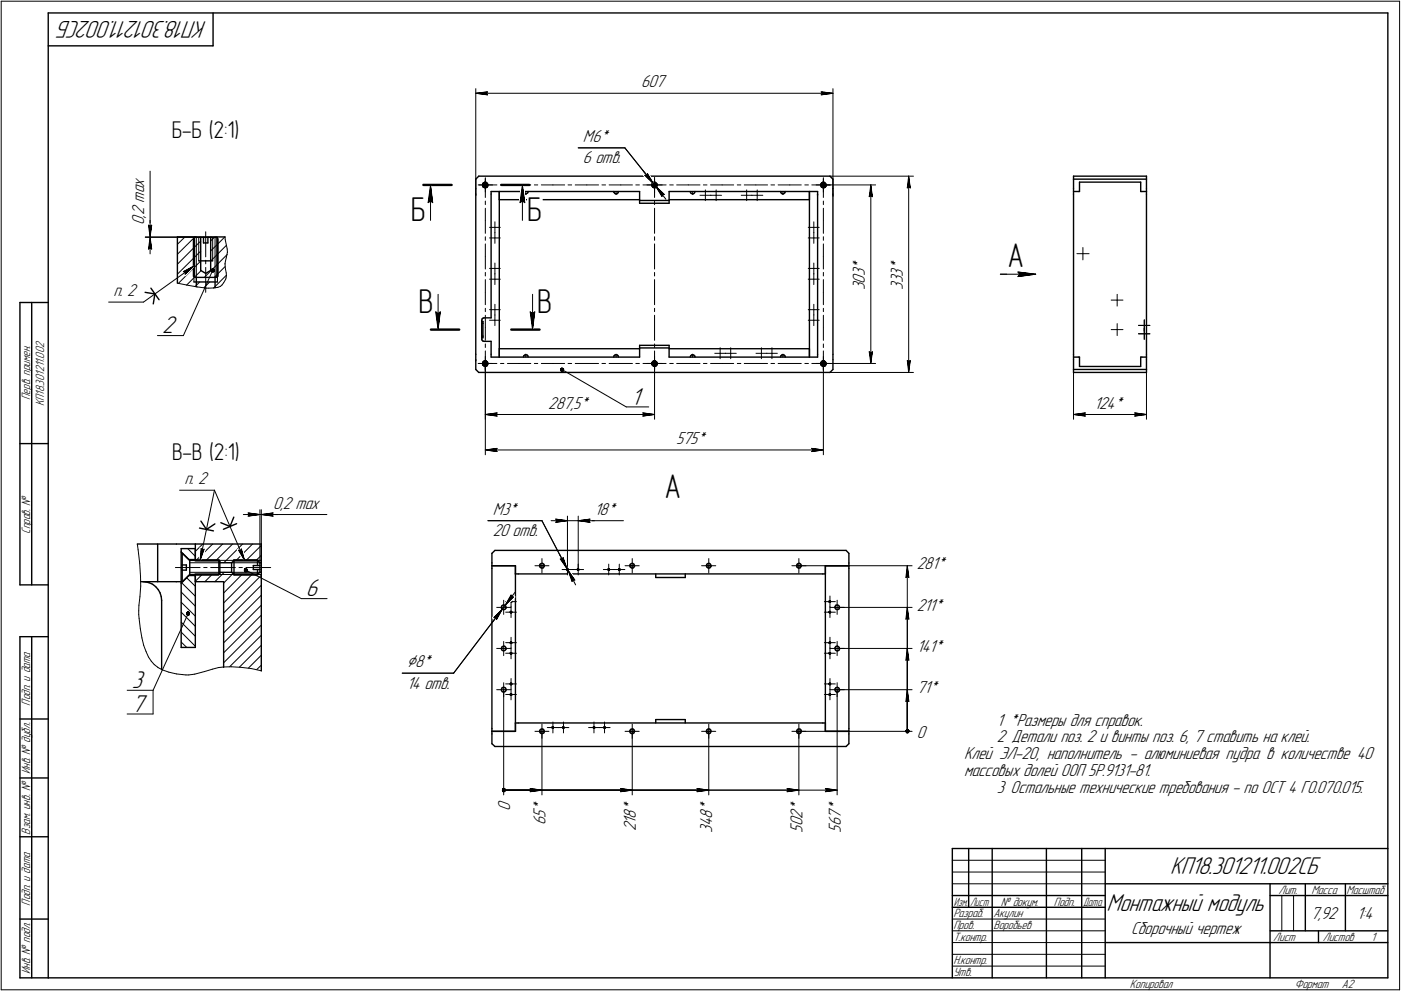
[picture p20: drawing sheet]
<svg xmlns="http://www.w3.org/2000/svg" width="595mm" height="421mm" viewBox="0 0 595 421" stroke-linecap="round" stroke-linejoin="round" font-family="sans-serif">
<defs><g id="words">
<g font-size="14.6">
<text x="174.5" y="93.9">Б</text>
<text x="223.9" y="93.9">Б</text>
<text x="427.9" y="113.5">А</text>
<text x="177.7" y="132.9">В</text>
<text x="228.2" y="132.9">В</text>
<text x="282.2" y="211.8">А</text>
</g>
<g font-size="10.9">
<text x="87.9" y="9" transform="rotate(-180 87.9 9)">КП18.301211.002СБ</text>
<text x="68.9" y="141.6">2</text>
<text x="268.1" y="171.9">1</text>
<text x="130" y="253.3">6</text>
<text x="56" y="292.3">3</text>
<text x="56" y="302.3">7</text>
<text x="497.1" y="371.5">КП18.301211.002СБ</text>
<text x="470" y="386.9">Монтажный модуль</text>
</g>
<g font-size="10.3">
<text x="72.9" y="58.7">Б-Б (2:1)</text>
<text x="73.1" y="195.2">В-В (2:1)</text>
</g>
<text font-size="8.5" x="172.9" y="283.5">Ç8*</text>
<g font-size="7.8">
<text x="272.3" y="37.1">607</text>
<text x="247.6" y="60.3">M6*</text>
<text x="247.6" y="69.5">6 отв.</text>
<text x="61.2" y="82.1" transform="rotate(-90 61.2 82.1)">a</text>
<text x="61.2" y="79.4" transform="rotate(-90 61.2 79.4)">x</text>
<text x="61.2" y="86.1" transform="rotate(-90 61.2 86.1)">m</text>
<text x="61.2" y="95.6" transform="rotate(-90 61.2 95.6)">0</text>
<text x="61.2" y="92.5" transform="rotate(-90 61.2 92.5)">,</text>
<text x="61.2" y="91.4" transform="rotate(-90 61.2 91.4)">2</text>
<text x="367.4" y="117.4" transform="rotate(-90 367.4 117.4)">3</text>
<text x="367.4" y="114.7" transform="rotate(-90 367.4 114.7)">*</text>
<text x="383.5" y="117.6" transform="rotate(-90 383.5 117.6)">3</text>
<text x="383.5" y="114.9" transform="rotate(-90 383.5 114.9)">*</text>
<text x="48.1" y="125.9">п. 2</text>
<text x="367.4" y="123.4" transform="rotate(-90 367.4 123.4)">3</text>
<text x="367.4" y="120.6" transform="rotate(-90 367.4 120.6)">0</text>
<text x="383.5" y="123.2" transform="rotate(-90 383.5 123.2)">3</text>
<text x="383.5" y="120.4" transform="rotate(-90 383.5 120.4)">3</text>
<text x="232.9" y="173.6">287,5*</text>
<text x="464.8" y="173.6">124*</text>
<text x="287.3" y="188.6">575*</text>
<text x="78.3" y="205.7">п. 2</text>
<text x="116" y="216.1">0,2 max</text>
<text x="209.3" y="218.7">M3*</text>
<text x="252.6" y="218.7">18*</text>
<text x="209.3" y="227.8">20 отв.</text>
<text x="389.4" y="241.9">281*</text>
<text x="389.4" y="259.6">211*</text>
<text x="389.4" y="277.1">141*</text>
<text x="172.9" y="292.6">14 отв.</text>
<text x="389.4" y="294.6">71*</text>
<text x="423.5" y="308.3">1 *Размеры для справок.</text>
<text x="389.4" y="313.5">0</text>
<text x="423.5" y="315.4">2 Детали поз. 2 и винты поз. 6, 7 ставить на клей.</text>
<text x="409.5" y="322.6">Клей ЭЛ-20, наполнитель - алюминиевая пудра в количестве 40</text>
<text x="409.5" y="329.7">массовых долей ООП 5Р.9131-81.</text>
<text x="423.5" y="336.8">3 Остальные технические требования - по ОСТ 4 ГО.070.015.</text>
<text x="216.8" y="344.7" transform="rotate(-90 216.8 344.7)">0</text>
<text x="231.7" y="347.5" transform="rotate(-90 231.7 347.5)">5</text>
<text x="231.7" y="344.7" transform="rotate(-90 231.7 344.7)">*</text>
<text x="270.1" y="347.9" transform="rotate(-90 270.1 347.9)">8</text>
<text x="270.1" y="344.7" transform="rotate(-90 270.1 344.7)">*</text>
<text x="302.6" y="347.9" transform="rotate(-90 302.6 347.9)">8</text>
<text x="302.6" y="344.7" transform="rotate(-90 302.6 344.7)">*</text>
<text x="340.9" y="347.9" transform="rotate(-90 340.9 347.9)">2</text>
<text x="340.9" y="344.7" transform="rotate(-90 340.9 344.7)">*</text>
<text x="357.2" y="347.9" transform="rotate(-90 357.2 347.9)">7</text>
<text x="357.2" y="344.7" transform="rotate(-90 357.2 344.7)">*</text>
<text x="231.7" y="350.6" transform="rotate(-90 231.7 350.6)">6</text>
<text x="270.1" y="353.2" transform="rotate(-90 270.1 353.2)">2</text>
<text x="270.1" y="350" transform="rotate(-90 270.1 350)">1</text>
<text x="302.6" y="353.8" transform="rotate(-90 302.6 353.8)">3</text>
<text x="302.6" y="351" transform="rotate(-90 302.6 351)">4</text>
<text x="340.9" y="353.8" transform="rotate(-90 340.9 353.8)">5</text>
<text x="340.9" y="351" transform="rotate(-90 340.9 351)">0</text>
<text x="357.2" y="353.8" transform="rotate(-90 357.2 353.8)">5</text>
<text x="357.2" y="351" transform="rotate(-90 357.2 351)">6</text>
<text x="556.8" y="390.5">7,92</text>
<text x="576.4" y="390.5">1:4</text>
<text x="480.5" y="396.9">Сборочный чертеж</text>
</g>
<g font-size="5.4">
<text x="12.8" y="169.9" transform="rotate(-90 12.8 169.9)">Перв. примен.</text>
<text x="18.8" y="172.6" transform="rotate(-90 18.8 172.6)">КП18.301211.002</text>
<text x="12.8" y="226.8" transform="rotate(-90 12.8 226.8)">Справ. !</text>
<text x="12.8" y="299.7" transform="rotate(-90 12.8 299.7)">Подп. и дата</text>
<text x="12.8" y="328.8" transform="rotate(-90 12.8 328.8)">Инв. ! дубл.</text>
<text x="12.8" y="354.6" transform="rotate(-90 12.8 354.6)">Взам. инв. !</text>
<text x="543.1" y="379.8">Лит.</text>
<text x="557.1" y="379.8">Масса</text>
<text x="572" y="379.8">Масштаб</text>
<text x="12.8" y="384.7" transform="rotate(-90 12.8 384.7)">Подп. и дата</text>
<text x="405" y="389.8">Разраб.</text>
<text x="422" y="389.8">Акулин</text>
<text x="425.2" y="384.8">! докум.</text>
<text x="447.6" y="384.8">Подп.</text>
<text x="405" y="394.8">Пров.</text>
<text x="422" y="394.8">Воробьев</text>
<text x="405" y="399.8">Т.контр.</text>
<text x="540.9" y="399.8">Лист</text>
<text x="561.9" y="399.8">Листов</text>
<text x="582.4" y="399.8">1</text>
<text x="12.8" y="413.8" transform="rotate(-90 12.8 413.8)">Инв. ! подл.</text>
<text x="405" y="409.8">Н.контр.</text>
<text x="405" y="414.8">Утв.</text>
<text x="480" y="419.8">Копировал</text>
<text x="550" y="419.8">Формат</text>
<text x="570" y="419.8">A2</text>
</g>
<g font-size="5.3">
<text x="405.1" y="384.8">Изм.</text>
<text x="412.1" y="384.8">Лист</text>
<text x="460.1" y="384.8">Дата</text>
</g>
</g></defs>
<g fill="none" stroke="#000" stroke-width=".59">
<path d="M20.5 5.5v410zM20.5 5.5h569zM20.5 19.5h70zM90.5 5.5v14zM589.5 5.5v410zM202.1 76.1v4.1zM202.1 76.1l1.3-1.3zM203.4 74.8h149.2zM205.1 78.3h.5zM205.1 78.8h.5zM205.1 78.8l.1 .5zM205.1 78.3v.6z"/>
<path d="M205.1 78.9l.3 .5zM205.2 79.3l.6 .4zM205.3 77.8l-.2 .5zM205.3 77.8l.5-.3zM205.4 77.8l.6-.2zM205.4 77.8l-.3 .5zM205.4 79.4l.6 .3zM205.6 78.9l.3 .3zM205.6 78.9h.1M205.6 78.3l.3-.2zM205.6 78.4v.4zM205.6 78.4h.1"/>
<path d="M205.8 79.7h.6zM205.8 77.5l.7 .1zM205.9 79.2h.4zM205.9 78.1l.3-.1zM206 77.6h.6zM206 79.7l.6-.1zM206.2 78l.3 .1zM206.4 79.7l.5-.3zM206.5 78.1l.2 .2zM206.5 77.6l.5 .3zM206.6 77.6l.4 .5zM206.6 79.6l.4-.4z"/>
<path d="M206.7 78.8l-.4 .4zM206.7 78.3h.5zM206.7 78.3v.5zM206.7 78.8h.5zM207 78.1l.2 .5zM207 77.9l.2 .4zM207.2 78.6l-.2 .6zM207.2 78.8l-.3 .6zM276.9 78.3h.6zM276.9 78.8h.6zM276.9 78.8l.3 .5zM277 78.3v.6z"/>
<path d="M277 78.9l.4 .5zM277.2 79.3l.5 .4zM277.3 77.8l-.4 .5zM277.3 77.8l.5-.3zM277.4 77.8l.5-.2zM277.4 77.8l-.4 .5zM277.4 79.4l.5 .3zM277.5 78.9h.1M277.5 78.3l.3-.2zM277.5 78.4v.4zM277.5 78.4h.1M277.5 78.9l.4 .3z"/>
<path d="M277.7 79.7h.6zM277.8 78.1l.2-.1zM277.8 77.5l.6 .1zM277.9 77.6h.6zM277.9 79.7l.6-.1zM277.9 79.2h.4zM278 78l.5 .1zM278.3 79.7l.6-.3zM278.4 77.6l.5 .3zM278.5 77.6l.4 .5zM278.5 78.1l.1 .2zM278.6 78.8l-.3 .4z"/>
<path d="M278.6 78.3h.5zM278.6 78.3v.5zM278.6 78.8h.5zM278.9 78.1l.2 .5zM278.9 79.2l-.4 .4zM278.9 77.9l.2 .4zM279.1 78.6l-.2 .6zM279.1 78.8l-.2 .6zM348.7 78.3h.5zM348.7 78.8h.5zM348.7 78.8l.2 .5zM348.8 78.3v.6z"/>
<path d="M348.8 78.9l.3 .5zM348.9 79.3l.5 .4zM349 77.8l-.3 .5zM349 77.8l.5-.3zM349.1 77.8l.6-.2zM349.1 77.8l-.3 .5zM349.1 79.4l.6 .3zM349.2 78.9l.4 .3zM349.2 78.9h.1M349.2 78.3l.4-.2zM349.2 78.4v.4zM349.2 78.4h.1"/>
<path d="M349.4 79.7h.7zM349.5 77.5l.6 .1zM349.6 79.2h.4zM349.6 78.1h.1M349.7 77.6h.6zM349.7 79.7l.6-.1zM349.8 78l.4 .1zM350.1 79.7l.5-.3zM350.1 77.6l.5 .3zM350.2 78.1l.2 .2zM350.3 77.6l.4 .5zM350.4 78.8l-.4 .4z"/>
<path d="M350.4 78.3h.5zM350.4 78.3v.5zM350.4 78.8h.5zM350.6 77.9l.3 .4zM350.7 78.1l.2 .5zM350.7 79.2l-.4 .4zM350.9 78.6l-.2 .6zM350.9 78.8l-.3 .6zM352.6 74.8l1.2 1.3zM353.8 76.1v4.1zM456 76.1v4.1zM456 74.8v1.3z"/>
<path d="M456 76.1h31zM456 74.8h31zM458.6 77.4v4zM458.6 77.4h25.9zM484.5 77.4v4zM487 76.1v4.1zM487 74.8v1.3zM202.1 82.5v68zM202.1 80.2v2.8zM208.6 81.4h63.1zM208.6 82.5v52.5zM208.6 81.4v1.1z"/>
<path d="M212.1 84.8h59.6zM212.1 81.4v3.4zM212.1 81.4v70.3zM222.3 81.4l.1 .3zM222.4 81.7l.4 .5zM222.8 82.2l.6 .2zM223.4 82.4l.4-.1zM224.2 81.9l-.4 .4zM224.4 81.4l-.2 .5zM260.7 81.4l.1 .3zM260.8 81.7l.4 .5zM261.2 82.2l.5 .2z"/>
<path d="M261.7 82.4l.4-.1zM262.1 82.3l.5-.4zM262.7 81.4l-.1 .5zM271.7 81.4v3.8zM271.7 85.2v1.2zM271.7 86.4h12.5zM271.7 85.2h12.5zM284.2 81.4h63.1zM284.2 84.8h59.6zM284.2 81.4v3.8zM284.2 85.2v1.2zM293.2 81.4l.1 .3z"/>
<path d="M293.3 81.7l.3 .5zM293.6 82.2l.6 .2zM294.2 82.4l.4-.1zM295.1 81.9l-.5 .4zM295.2 81.4l-.1 .5zM331.6 81.4v.3zM331.6 81.7l.4 .5zM332 82.2l.6 .2zM332.6 82.4l.3-.1zM332.9 82.3l.5-.4zM333.6 81.4l-.2 .5zM343.8 81.4v3.4z"/>
<path d="M343.8 81.4v70.3zM347.3 82.5v68zM347.3 81.4v1.5zM353.8 82.5v68zM353.8 80.2v3.1zM456 82.5v68zM456 80.2v2.3zM456 81.4h2zM458 81.4h.6zM484.5 81.4h.6zM485.1 81.4h1.9zM487 80.2v1.2z"/>
<path d="M487 81.4v1.1zM487 82.5v68zM75.4 100.7h7.5zM75.4 100.7v19.6zM82.4 101.3v16zM82.4 117.3l.5 .6zM82.4 119.8h5zM82.9 117.9h9zM82.9 100.8h1.9zM82.9 100.8l-.5 .5zM82.9 100.7h4.5zM83.4 117.9v3.9z"/>
<path d="M83.4 100.8h.1M84.4 110.8h3zM84.8 100.8h3.7zM85.3 100.8v14.1zM85.3 114.9l2.1 1.3zM86.4 100.8v2.4zM86.4 103.2h1zM87.4 100.7h4.5zM87.4 119.8h5zM87.4 110.8h2.9zM87.4 116.2l2.1-1.3zM87.4 103.2h.9z"/>
<path d="M88.3 100.8v2.4zM88.5 100.8h1.1zM89.5 100.8v14.1zM89.6 100.8h.2zM89.8 100.8h2.1zM91.4 100.8h.1M91.4 117.9v4.4zM91.9 117.9l.5-.6zM91.9 100.8l.5 .5zM91.9 100.7h3.7zM92.4 101.3v16zM8.5 128.5v120z"/>
<path d="M8.5 128.5h12zM13.5 128.5v120zM61.6 124.2l4.2 .7zM64.1 122.4l3.5 4.9zM65.8 124.9l-.7 4.2zM204.6 136.1v7.9zM204.6 137.3v5.5zM204.6 137.3h.5zM204.6 136.6h.5zM204.8 135.5l-.2 .6zM204.8 135.5l.4-.4zM205.1 137.3v5.5z"/>
<path d="M205.1 136.6v.7zM205.2 135.1l.5-.1zM205.7 135h2.9zM202.1 152.8v4.2zM202.1 157l1.3 1.2zM202.1 150.5v2.7zM203.4 158.2h149.2zM204.6 144l.1 .4zM204.6 143.5h.5zM204.6 142.8h.5zM204.7 144.4l.4 .5zM205.1 154.2h.5z"/>
<path d="M205.1 154.7h.5zM205.1 154.7l.1 .5zM205.1 144.9l.6 .1zM205.1 154.2v.6zM205.1 154.8l.3 .5zM205.1 142.8v.7zM205.2 155.2l.6 .3zM205.3 153.7l-.2 .5zM205.3 153.7l.5-.4zM205.4 153.7l.6-.3zM205.4 153.7l-.3 .5zM205.4 155.3l.6 .1z"/>
<path d="M205.6 154.8l.3 .2zM205.6 154.8h.1M205.6 154.2l.3-.3zM205.6 154.3v.4zM205.6 154.3h.1M205.7 145h2.9zM205.8 155.5h.6zM205.8 153.3l.7 .1zM205.9 155h.4zM205.9 153.9l.3-.1zM206 153.4l.6 .1zM206 155.4h.6z"/>
<path d="M206.2 153.8l.3 .2zM206.4 155.5l.5-.2zM206.5 154l.2 .2zM206.5 153.4l.5 .4zM206.6 153.5l.4 .4zM206.6 155.4l.4-.4zM206.7 154.7l-.4 .3zM206.7 154.2h.5zM206.7 154.2v.5zM206.7 154.7h.5zM207 153.9l.2 .5zM207 153.8l.2 .4z"/>
<path d="M207.2 154.4l-.2 .6zM207.2 154.7l-.3 .6zM208.6 151.7h63.1zM208.6 145v5.5zM208.6 150.5v1.2zM212.1 148.2h59.6zM212.1 148.2v3.5zM222.5 151.1l-.2 .6zM222.5 151.1l.5-.3zM223 150.8l.4-.1zM223.4 150.7l.5 .2zM223.9 150.9l.4 .4z"/>
<path d="M224.3 151.3l.1 .4zM260.9 151.1l-.2 .6zM260.9 151.1l.4-.3zM261.3 150.8l.4-.1zM261.7 150.7l.6 .2zM262.3 150.9l.3 .4zM262.6 151.3l.1 .4zM271.7 147.8v3.9zM271.7 146.7h12.5zM271.7 146.7v1.1zM271.7 147.8h12.5zM276.9 154.2h.6z"/>
<path d="M276.9 154.7h.6zM276.9 154.7l.3 .5zM277 154.2v.6zM277 154.8l.4 .5zM277.2 155.2l.5 .3zM277.3 153.7l-.4 .5zM277.3 153.7l.5-.4zM277.4 153.7l.5-.3zM277.4 153.7l-.4 .5zM277.4 155.3l.5 .1zM277.5 154.8h.1M277.5 154.2l.3-.3z"/>
<path d="M277.5 154.3v.4zM277.5 154.3h.1M277.5 154.8l.4 .2zM277.7 155.5h.6zM277.8 153.9l.2-.1zM277.8 153.3l.6 .1zM277.9 153.4l.6 .1zM277.9 155.4h.6zM277.9 155h.4zM278 153.8l.5 .2zM278.3 155.5l.6-.2zM278.4 153.4l.5 .4z"/>
<path d="M278.5 153.5l.4 .4zM278.5 155.4l.4-.4zM278.5 154l.1 .2zM278.6 154.7l-.3 .3zM278.6 154.2h.5zM278.6 154.2v.5zM278.6 154.7h.5zM278.9 153.9l.2 .5zM278.9 153.8l.2 .4zM279.1 154.4l-.2 .6zM279.1 154.7l-.2 .6zM284.2 148.2h59.6z"/>
<path d="M284.2 151.7h63.1zM284.2 147.8v3.9zM284.2 146.7v1.1zM293.4 151.1l-.2 .6zM293.4 151.1l.4-.3zM293.8 150.8l.4-.1zM294.2 150.7l.5 .2zM294.7 150.9l.4 .4zM295.1 151.3l.1 .4zM331.7 151.1l-.1 .6zM331.7 151.1l.4-.3zM332.1 150.8l.5-.1z"/>
<path d="M332.6 150.7l.5 .2zM333.1 150.9l.4 .4zM333.5 151.3l.1 .4zM343.8 148.2v3.5zM347.3 150.5v1.2zM348.7 154.2h.5zM348.7 154.7h.5zM348.7 154.7l.2 .5zM348.8 154.2v.6zM348.8 154.8l.3 .5zM348.9 155.2l.5 .3zM349 153.7l-.3 .5z"/>
<path d="M349 153.7l.5-.4zM349.1 153.7l.6-.3zM349.1 153.7l-.3 .5zM349.1 155.3l.6 .1zM349.2 154.8l.4 .2zM349.2 154.8h.1M349.2 154.2l.4-.3zM349.2 154.3v.4zM349.2 154.3h.1M349.4 155.5h.7zM349.5 153.3l.6 .1zM349.6 155h.4z"/>
<path d="M349.6 153.9h.1M349.7 153.4l.6 .1zM349.7 155.4h.6zM349.8 153.8l.4 .2zM350.1 155.5l.5-.2zM350.1 153.4l.5 .4zM350.2 154l.2 .2zM350.3 153.5l.4 .4zM350.3 155.4l.4-.4zM350.4 154.7l-.4 .3zM350.4 154.2h.5zM350.4 154.2v.5z"/>
<path d="M350.4 154.7h.5zM350.6 153.8l.3 .4zM350.7 153.9l.2 .5zM350.9 154.4l-.2 .6zM350.9 154.7l-.3 .6zM353.8 152.8v4.2zM353.8 157l-1.2 1.2zM353.8 150.5v2.3zM456 152.8v4.2zM456 157h31zM456 158.2h31zM456 157v1.2z"/>
<path d="M456 150.5v2.3zM456 151.7h2zM458 151.7h.6zM458.6 155.7h25.9zM458.6 151.7v4zM484.5 151.7v4zM484.5 151.7h.6zM485.1 151.7h1.9zM487 152.8v4.2zM487 151.7v1.1zM487 157v1.2zM487 150.5v1.2z"/>
<path d="M8.5 188.5h12zM99.3 219.7l-1.6 4zM58.3 231.1h16.6zM67 231.1v16zM74.9 231.1h8.1zM77 234.5v6.6zM77 234.5l3.2 3.2zM77 233.1h6zM77 233.1v1.4zM77.4 235.1v4.9zM77.6 235.1h.1M77.6 235.1l3 3z"/>
<path d="M80.2 237.7h2.8zM80.6 238.1h12.4zM80.6 238.1v6zM83 231.1h28zM83 231.1v7zM83 233.1v4.6zM84.8 224.4l5.9 1.2zM85.3 221.4l2.4 3.6zM87.7 225l3.6-2.4zM93 238.1l.4 .4zM93 238.1v6zM93.4 238.5v5.3z"/>
<path d="M93.4 239.1h5zM93.8 222.1l3.9 1.6zM94.9 224.9l5.6-2.4zM98.4 239.1v4.1zM99.4 238.1h10zM99.4 238.1l-1 1zM99.4 238.1v6zM109.4 238.1l1 1zM109.4 238.1v2.2zM110.4 239.1v1.2zM110.4 239.1h.6zM111 231.1v10z"/>
<path d="M209 235.1v4.1zM209 235.1l1.2-1.3zM209 239.2v1.2zM210.2 233.8h149.2zM229.4 239.8l.5-.4zM229.4 239.8l-.2 .5zM229.9 239.4h.6zM230.5 239.4l.5 .3zM231 239.7l.2 .5zM267.7 239.8l.5-.4zM267.7 239.8l-.2 .5zM268.2 239.4h.5z"/>
<path d="M268.7 239.4l.5 .3zM269.2 239.7l.3 .5zM300.2 239.8l.5-.4zM300.2 239.8l-.1 .5zM300.7 239.4h.5zM301.2 239.4l.6 .3zM301.8 239.7l.2 .5zM338.6 239.8l.4-.4zM338.6 239.8l-.2 .5zM339 239.4h.6zM339.6 239.4l.5 .3zM340.1 239.7l.3 .5z"/>
<path d="M359.4 233.8l1.2 1.3zM360.6 235.1v4.1zM360.6 239.2v1.2zM8.5 248.5h12zM59.8 247.1h15.1zM60.7 247.1l1 .1zM61.7 247.2l1.6 .4zM63.3 247.6l1.6 .6zM64.9 248.2l1.2 1.1zM66.1 249.3l1.1 1.2zM67.2 250.5l.8 1.4zM68 251.9l.5 1.6z"/>
<path d="M68.5 253.5l.2 1.6zM68.7 255.1v29.4zM74.9 247.1h2.1zM77 241.1v6.6zM77 247.7v27.4zM77.4 242.2h1.8zM77.6 247.1h.1M77.4 242.2v4.9zM77.4 240h1.8zM77.4 240v2.2zM79.2 240v2.2zM80.2 244.5l-3.2 3.2z"/>
<path d="M80.2 244.5h2.8zM80.6 244.1l-3 3zM80.6 244.1h12.4zM83 244.1v3zM83 247.1h12zM83 244.5v30.6zM93 244.1l.4-.3zM93.4 243.2h5zM95 247.1v36.4zM98.4 243.2l1 .9zM99.4 244.1h10zM107.6 240.3v1.7z"/>
<path d="M107.6 240.3h2.8zM107.6 242h2.8zM109.4 244.1l1-.9zM109.4 242v2.1zM110.4 242v1.2zM110.4 240.3v1.7zM110.4 243.2h.6zM111 241.1v44zM209 241.5v68zM209 240.4h9.9zM209 240.4v1.1zM213 257.8v.6z"/>
<path d="M213 258.4l.4 .4zM213.3 257.3l.5-.3zM213.3 257.3l-.3 .5zM213.4 258.8l.6 .2zM213.8 257l.6 .1zM214 259l.5-.1zM214.4 257.1l.4 .4zM214.5 258.9l.4-.4zM214.8 257.5l.2 .6zM215 258.1l-.1 .4zM216.8 255.8h.1M216.8 255.4l-.1 .2z"/>
<path d="M216.8 255.4l.3-.1zM216.8 255.8l.3 .1zM216.8 259.8l-.1 .3zM216.8 259.8h.3zM217.1 255.3l.2 .1zM217.1 255.9l.2-.1zM217.1 259.8h.2zM217.3 255.4l.1 .2zM217.3 259.8l.1 .3zM217.4 255.6h.1M218.9 243.8v63.4zM218.9 240.4v3.4z"/>
<path d="M218.9 243.8h1.2zM220.1 243.8h129.4zM229.2 240.4h2zM229.2 240.3l.2 .6zM229.4 240.9l.4 .3zM229.8 241.2l.4 .2zM230.2 241.4l.6-.2zM231.1 240.7l-.3 .5zM231.2 240.2l-.1 .5zM240.8 242l.1 .2zM240.9 241.7l-.1 .3zM240.9 241.7h.1"/>
<path d="M241 242.3h.1M241 241.6l.3 .1zM241 242.3l.3-.1zM241.3 241.7l.1 .3zM241.4 242l-.1 .2zM245.3 242l.1 .2zM245.4 241.7l-.1 .3zM245.4 241.7l.2-.1zM245.4 242.2l.2 .1zM245.6 241.6h.1M245.8 242.2h.1M245.8 241.7l.1 .3z"/>
<path d="M245.9 242l-.1 .2zM258.3 242l.1 .2zM258.4 241.7l-.1 .3zM258.4 241.7h.1M258.6 242.3h.1M258.6 241.6l.2 .1zM258.6 242.3l.2-.1zM258.8 241.7l.1 .3zM258.9 242l-.1 .2zM262.8 242l.1 .2zM262.9 241.7l-.1 .3zM262.9 241.7h.1"/>
<path d="M263.1 242.3h.1M263.1 241.6l.2 .1zM263.1 242.3l.2-.1zM263.3 241.7l.1 .3zM263.4 242l-.1 .2zM267.5 240.4h2.1zM267.5 240.3l.2 .6zM267.7 240.9l.4 .3zM268.1 241.2l.5 .2zM268.6 241.4l.5-.2zM269.5 240.7l-.4 .5zM269.5 240.2v.5z"/>
<path d="M278.6 245.4h12.5zM278.6 243.8v1.6zM291.1 243.8v1.6zM300.1 240.4h1.9zM300.1 240.3l.1 .6zM300.2 240.9l.5 .3zM300.7 241.2l.4 .2zM301.1 241.4l.5-.2zM302 240.7l-.4 .5zM302 240.2v.5zM338.4 240.4h2zM338.4 240.3l.1 .6z"/>
<path d="M338.5 240.9l.4 .3zM338.9 241.2l.4 .2zM339.3 241.4l.6-.2zM340.3 240.7l-.4 .5zM340.4 240.2l-.1 .5zM349.5 243.8h1.1zM350.6 243.8v63.4zM350.6 240.4h10zM350.6 240.4v3.4zM352.3 255.8h.1M352.3 255.4l-.1 .2zM352.3 255.4l.3-.1z"/>
<path d="M352.3 255.8l.3 .1zM352.3 259.8l-.1 .3zM352.3 259.8h.3zM352.6 255.3h.1M352.7 255.8h.1M352.6 259.8h.1M352.7 255.4l.1 .2zM352.7 259.8l.1 .3zM352.8 255.6h.1M354.7 258.1l.1 .5zM354.8 257.6l-.1 .5zM354.8 258.6l.5 .3z"/>
<path d="M355.1 257.1l.6-.1zM355.1 257.1l-.3 .5zM355.3 258.9l.6 .1zM355.7 257l.5 .2zM355.9 259l.5-.3zM356.2 257.2l.3 .4zM356.5 257.6l.1 .6zM356.6 258.2l-.2 .5zM360.6 241.5v68zM360.6 240.4v1.1zM8.5 270.5v145zM8.5 270.5h12z"/>
<path d="M13.5 270.5v145zM77 275.1h6zM213 275.3v.5zM213 275.8l.4 .6zM213.3 274.8l.5-.2zM213.3 274.8l-.3 .5zM213.4 276.4l.6 .1zM213.8 274.6h.6zM214 276.5l.5-.1zM214.4 274.6l.4 .4zM214.5 276.4l.4-.5zM214.8 275l.2 .5z"/>
<path d="M215 275.5l-.1 .4zM216.8 260.3h.1M216.7 273l.1 .3zM216.7 277.5l.1 .3zM216.8 260.3h.3zM216.7 273h.1M216.8 272.9l.3-.1zM216.8 273.3l.3 .1zM216.7 277.5h.1M216.8 277.4l.3-.1zM216.8 277.8l.3 .1zM217.1 260.3h.2z"/>
<path d="M217.1 272.8l.2 .1zM217.1 273.4l.2-.1zM217.1 277.3l.2 .1zM217.1 277.9l.2-.1zM217.3 272.9h.1M217.3 277.4h.1M217.4 260.1h.1M217.4 273l-.1 .3zM217.4 277.5l-.1 .3zM352.3 260.3h.1M352.2 273l.1 .3zM352.2 277.5l.1 .3z"/>
<path d="M352.3 260.3h.3zM352.2 273h.1M352.3 272.9l.3-.1zM352.3 273.3l.3 .1zM352.2 277.5h.1M352.3 277.4l.3-.1zM352.3 277.8l.3 .1zM352.7 260.3h.1M352.6 272.8h.1M352.7 273.3h.1M352.6 277.3h.1M352.7 277.8h.1"/>
<path d="M352.7 272.9h.1M352.7 277.4h.1M352.8 260.1h.1M352.8 273l-.1 .3zM352.8 277.5l-.1 .3zM354.7 275.5l.1 .6zM354.8 275.1l-.1 .4zM354.8 276.1l.5 .3zM355.1 274.7l.6-.2zM355.1 274.7l-.3 .4zM355.3 276.4l.6 .1zM355.7 274.5l.5 .2z"/>
<path d="M355.9 276.5l.5-.2zM356.2 274.7l.3 .5zM356.5 275.2l.1 .6zM356.6 275.8l-.2 .5zM213 292.8v.6zM213 293.4l.4 .5zM213.3 292.3l.5-.3zM213.3 292.3l-.3 .5zM213.4 293.9l.6 .1zM213.8 292l.6 .1zM214 294l.5-.1zM214.4 292.1l.4 .3z"/>
<path d="M214.5 293.9l.4-.4zM214.8 292.4l.2 .6zM215 293l-.1 .5zM216.7 290.6l.1 .2zM216.7 295.1l.1 .2zM216.8 290.3l-.1 .3zM216.8 290.3l.3-.1zM216.8 290.8l.3 .1zM216.7 295.1h.1M216.8 294.9l.3-.1zM216.8 295.3l.3 .1zM217.1 290.2l.2 .1z"/>
<path d="M217.1 290.9l.2-.1zM217.1 294.8l.2 .1zM217.1 295.4l.2-.1zM217.3 290.3l.1 .3zM217.3 294.9h.1M217.4 290.6l-.1 .2zM217.4 295.1l-.1 .2zM352.2 290.6l.1 .2zM352.2 295.1l.1 .2zM352.3 290.3l-.1 .3zM352.3 290.3l.3-.1zM352.3 290.8l.3 .1z"/>
<path d="M352.2 295.1h.1M352.3 294.9l.3-.1zM352.3 295.3l.3 .1zM352.6 290.2h.1M352.7 290.8h.1M352.6 294.8h.1M352.7 295.3h.1M352.7 290.3l.1 .3zM352.7 294.9h.1M352.8 290.6l-.1 .2zM352.8 295.1l-.1 .2zM354.7 293l.1 .5z"/>
<path d="M354.8 292.6l-.1 .4zM354.8 293.5l.5 .5zM355.1 292.2l.6-.2zM355.1 292.2l-.3 .4zM355.3 294h.6zM355.7 292l.5 .2zM355.9 294l.5-.3zM356.2 292.2l.3 .5zM356.5 292.7l.1 .6zM356.6 293.3l-.2 .4zM8.5 305.5h12zM209 311.8v4.2z"/>
<path d="M209 316l1.2 1.2zM209 310.7h9.9zM209 310.7v1.1zM209 309.5v1.2zM210.2 317.2h149.2zM218.9 307.2h1.2zM218.9 307.2v3.5zM220.1 307.2h129.4zM229.2 310.7h2zM229.2 310.9l.3 .5zM229.3 310.3l-.1 .6zM229.5 311.4l.5 .3z"/>
<path d="M229.7 309.9l.5-.2zM229.7 309.9l-.4 .4zM230 311.7h.5zM230.2 309.7l.4 .1zM230.5 311.7l.6-.4zM230.6 309.8l.5 .4zM231.1 310.2l.1 .5zM231.2 310.7l-.1 .6zM234.6 309.3h.1M234.6 308.9l-.1 .2zM234.6 308.9l.3-.1zM234.6 309.3l.3 .1z"/>
<path d="M234.9 308.8h.1M235 309.3h.1M235 308.9l.1 .2zM235.1 309.1h.1M239.1 309.3h.1M239.1 308.9l-.1 .2zM239.1 308.9l.3-.1zM239.1 309.3l.3 .1zM239.4 308.8h.1M239.5 309.3h.1M239.5 308.9l.1 .2zM239.6 309.1h.1"/>
<path d="M252.1 309.3h.1M252.1 308.9v.2zM252.1 308.9h.1M252.3 309.4h.1M252.3 308.8l.3 .1zM252.3 309.4l.3-.1zM252.6 308.9v.2zM252.6 309.1h.1M256.6 309.3h.1M256.6 308.9l-.1 .2zM256.6 308.9h.1M256.8 309.4h.1"/>
<path d="M256.8 308.8l.2 .1zM256.8 309.4l.2-.1zM257 308.9l.1 .2zM257.1 309.1h.1M267.5 310.7h2.1zM267.5 310.9l.3 .5zM267.6 310.3l-.1 .6zM267.8 311.4l.5 .3zM268 309.9l.6-.2zM268 309.9l-.4 .4zM268.3 311.7h.6zM268.6 309.7l.4 .1z"/>
<path d="M268.9 311.7l.4-.4zM269 309.8l.4 .4zM269.4 310.2l.2 .5zM269.6 310.7l-.3 .6zM278.6 305.7v1.5zM278.6 305.7h12.5zM291.1 305.7v1.5zM300.1 310.7h1.9zM300.1 310.9l.2 .5zM300.1 310.3v.6zM300.3 311.4l.5 .3zM300.5 309.9l.6-.2z"/>
<path d="M300.5 309.9l-.4 .4zM300.8 311.7h.6zM301.1 309.7l.4 .1zM301.4 311.7l.4-.4zM301.5 309.8l.4 .4zM301.9 310.2l.1 .5zM302 310.7l-.2 .6zM338.4 310.7h2zM338.4 310.9l.3 .5zM338.5 310.3l-.1 .6zM338.7 311.4l.5 .3zM338.8 309.9l.5-.2z"/>
<path d="M338.8 309.9l-.3 .4zM339.2 311.7h.6zM339.3 309.7l.6 .1zM339.8 311.7l.4-.4zM339.9 309.8l.4 .4zM340.3 310.2l.1 .5zM340.4 310.7l-.2 .6zM349.5 307.2h1.1zM350.6 307.2v3.5zM350.6 310.7h10zM360.6 311.8v4.2zM360.6 316l-1.2 1.2z"/>
<path d="M360.6 310.7v1.1zM360.6 309.5v1.2zM8.5 330.5h12zM8.5 355.5h12zM404.5 360.5h185zM404.5 360.5v55zM411.5 360.5v25zM421.5 360.5v55zM444.5 360.5v55zM459.5 360.5v55zM469.5 360.5v55zM469.5 375.5h120z"/>
<path d="M539.5 375.5v40zM554.5 375.5v20zM571.5 375.5v20zM8.5 390.5h12zM404.5 380.5h65zM404.5 385.5h65zM539.5 380.5h15zM539.5 395.5h50zM554.5 380.5h35zM560.1 395.5v5zM8.5 415.5h12zM20.5 415.5h569z"/>
<path d="M469.5 400.5h70zM539.5 400.5h50z"/>
</g>
<g fill="none" stroke="#000" stroke-width=".42">
<path d="M.5 .5v420zM.5 .5h594zM594.5 .5v420zM202.1 37.7v44.8zM202.1 39.6l5-.6zM202.1 39.6l5 .7zM202.1 39.6h151.7zM206.6 39.6l.5 .7zM207.1 39l-.5 .6zM348.8 39l.5 .6zM348.8 39l5 .6zM349.3 39.6l-.5 .7z"/>
<path d="M353.8 37.7v44.8zM348.8 40.3l5-.7zM63.8 72.7v28zM182.9 78.6l.9 7.5zM182.9 78.6l-1 7.5zM182.9 78.6v15zM203.1 78.6h3.1zM203.5 78.6h2.7zM204.9 78.8l.2 .6zM205 78.1l-.1 .7zM205.1 79.4l.6 .4zM205.3 77.6l.6-.2z"/>
<path d="M205.3 77.6l-.3 .5zM205.4 78.7l.2 .5zM205.5 78.2l.4-.3zM205.5 78.2l-.1 .5zM205.6 79.2l.5 .1zM205.7 79.8h.6zM205.9 77.4h.7zM205.9 77.9h.5zM206.1 79.3l.4-.1zM206.2 78.6h3zM206.2 78.6v3zM206.2 75.5v3.1z"/>
<path d="M206.2 78.6v5.3zM206.2 75.9v2.7zM206.2 78.6h4.9zM206.3 79.8l.6-.2zM206.8 78.8l-.3 .4zM207.3 79.1l-.4 .5zM207.3 79.1h.1M212.6 78.6h1.4zM215.6 78.6h4.9zM220.5 78.6h5zM221.9 78.6l1 7.5zM221.9 78.6l-1 7.5z"/>
<path d="M221.9 78.6v15zM227 78.6h1.4zM230 78.6h4.9zM234.9 78.6h5zM241.3 78.6h1.5zM244.3 78.6h5zM245.6 62.8h19.8zM249.3 78.6h5zM255.7 78.6h1.5zM258.7 78.6h5zM263.7 78.6h4.9zM265.4 62.8l12.1 15.2z"/>
<path d="M270.1 78.6h1.5zM273.1 78.6h4.9zM273.2 72.6l4.3 5.4zM273.9 74.5h.8zM273.9 74.5l3.6 3.5zM274.8 78.6h3.2zM275 73.7l2.5 4.3zM275 73.7l-.3 .8zM276.8 78.8l.3 .6zM276.9 78.1l-.1 .7zM277.1 79.4l.5 .4zM277.3 77.6l.5-.2z"/>
<path d="M277.3 77.6l-.4 .5zM277.3 78.7l.2 .5zM277.5 78.2l-.2 .5zM277.5 79.2l.5 .1zM277.5 78l1.1 1.2zM277.6 79.8h.6zM277.8 77.4h.7zM277.8 77.9h.5zM277.8 77.9l-.3 .3zM278 79.3l.5-.1zM278 78.6h3.3zM278 78.6v3.3z"/>
<path d="M278 75.4v3.2zM278 78.6v5.3zM278 75.9v2.7zM278 78.6h5zM278.2 79.8l.6-.2zM278.6 79.2l2.6 4.3zM278.6 79.2l3.6 3.4zM278.6 79.2l4.3 5.5zM278.7 78.8l-.2 .4zM279.2 79.1l-.4 .5zM279.2 79.1h.1M284.5 78.6h1.5z"/>
<path d="M287.4 78.6h5zM292.4 78.6h4.9zM298.8 78.6h1.5zM301.8 78.6h4.9zM306.7 78.6h5zM313.2 78.6h1.5zM316.1 78.6h5zM321.1 78.6h5zM327.5 78.6h1.5zM330.5 78.6h4.9zM335.4 78.6h5zM341.9 78.6h1.5z"/>
<path d="M344.8 78.6h5zM346.7 78.6h3.1zM348.6 78.8l.2 .6zM348.7 78.1l-.1 .7zM348.8 79.4l.5 .4zM349 77.6l.6-.2zM349 77.6l-.3 .5zM349.1 78.7l.1 .5zM349.2 78.2l.4-.3zM349.2 78.2l-.1 .5zM349.2 79.2l.5 .1zM349.3 79.8h.7z"/>
<path d="M349.6 77.4h.7zM349.6 77.9h.5zM349.7 79.3l.5-.1zM349.8 78.6h3zM349.8 78.6v3zM349.8 75.5v3.1zM349.8 78.6v5.3zM349.8 75.9v2.7zM349.8 78.6h2.6zM349.8 78.6h22.1zM350 79.8l.6-.2zM350.5 78.8l-.3 .4z"/>
<path d="M350.9 79.1l-.3 .5zM350.9 79.1h.1M352.6 74.8h35.4zM369.9 78.6l.7 5zM369.9 78.6l-.7 5zM369.9 78.6v75.8zM385.4 79.8l.6-.5zM386 74.8l.7 5zM386 79.3l.7 .5zM386 74.8l-.6 5zM386 74.8v83.4zM63.1 95.7l.7 .5z"/>
<path d="M63.1 95.7l.7 5zM63.8 96.2l.6-.5zM63.8 93.6v7.1zM64.4 95.7l-.6 5zM87.4 98.5v10.6zM181.9 86.1l1-.8zM182.9 85.3l.9 .8zM206.2 93.8v5.3zM206.2 88.5v5.3zM206.2 85.4v1.6zM207.9 96.6h2.3zM210.2 98.8v2.3z"/>
<path d="M210.2 96.6h2.3zM210.2 96.6v2.3zM210.2 94.2v2.4zM220.9 86.1l1-.8zM221.9 85.3l1 .8zM223.4 81.4v1zM223.4 82.4v.2zM261.7 81.4v1zM261.7 82.4v.2zM278 93.8v5.3zM278 88.5v5.3zM278 85.4v1.6z"/>
<path d="M281.3 82.7l-.1 .8zM281.3 82.7l.9-.1zM294.2 81.4v1zM294.2 82.4v.2zM297.3 83h2.3zM299.6 83h2.4zM299.6 83v2.3zM299.6 80.7v2.3zM301.8 83h2.4zM304.2 83h2.3zM304.2 83v2.3zM304.2 80.7v2.3z"/>
<path d="M314.9 83h2.3zM317.2 83h2.2zM317.2 83v2.3zM317.2 80.7v2.3zM319.4 83h2.2zM321.6 83h2.4zM321.6 83v2.3zM321.6 80.7v2.3zM332.6 81.4v1zM332.6 82.4v.2zM343.3 96.6h2.4zM345.7 98.8v2.3z"/>
<path d="M345.7 96.6h2.3zM345.7 96.6v2.3zM345.7 94.2v2.4zM349.8 93.8v5.3zM349.8 88.5v5.3zM349.8 85.4v1.6zM369.2 83.6l.7-.5zM369.9 83.1l.7 .5zM61.7 100.8h21.2zM61.7 100.7h21.2zM63.1 105.8l.7-.5zM63.8 100.8l-.7 5z"/>
<path d="M63.8 105.3l.6 .5zM63.8 100.8l.6 5zM63.8 100.8v7.1zM63.8 100.8h.1M75.4 116.5l7-6.9zM75.4 112.3l7-7.1zM75.4 108l7.4-7.3zM75.4 103.8l3.2-3.1zM77.9 115.4l.8 .3zM77.9 115.4l4.5-2.4zM78.7 116.5l3.7-3.5zM78.7 115.7v.8z"/>
<path d="M82.4 117.3v2.5zM82.4 100.7v.6zM82.4 113.8l2.9-2.9zM82.4 109.6l2.9-2.9zM82.4 105.2l2.9-2.8zM82.7 117.7l2.7-2.7zM83.4 100.8v17.1zM84.4 100.8v10zM86.8 117.9l5.6-5.6zM87.4 113.6v10.6zM87.4 110.6v1.5zM89.5 110.9l2.9-2.9z"/>
<path d="M89.5 106.6l2.9-2.8zM89.5 102.4l1.5-1.6zM90.3 100.8v10zM90.3 114.9l-12.4 27.7zM91 117.9l1.4-1.4zM91.4 100.8v17.1zM92.4 100.7v.6zM92.4 117.3v2.5zM92.4 116.5l3.2-3.2zM92.4 112.3l4.1-4.2zM92.4 108l3.8-3.8zM92.4 103.8l3.1-3.1z"/>
<path d="M95.6 112.2l.2 2zM95.6 112.2h.1M95.6 100.7l.1 1.2zM95.7 101.9l.5 2.3zM95.8 114.2l.3 1.7zM95.8 111l-.2 1zM95.8 118.7l-.8 1.4zM96 118.1l-.2 .6zM96.1 115.9l.1 1.2zM96.1 109.6l-.3 1.4zM96.2 117.1l-.2 1zM96.2 104.2l.3 1.6z"/>
<path d="M96.5 105.8l.1 1.3zM96.6 107.2l-.5 2.4zM96.6 107.2h.1M206.2 118.8v5.3zM206.2 115.7v1.6zM206.2 109v5.3zM206.2 103.6v5.4zM206.2 100.6v1.5zM207.9 118.6h2.3zM207.9 114h2.3zM207.9 101.1h2.3zM210.2 118.6h2.3z"/>
<path d="M210.2 118.6v2.3zM210.2 116.2v2.4zM210.2 114h2.3zM210.2 114v2.4zM210.2 111.8v2.2zM210.2 101.1h2.3zM210.2 101.1v2.3zM278 118.8v5.3zM278 115.7v1.6zM278 109v5.3zM278 103.6v5.4zM278 100.6v1.5z"/>
<path d="M343.3 118.6h2.4zM343.3 114h2.4zM343.3 101.1h2.4zM345.7 118.6h2.3zM345.7 118.6v2.3zM345.7 116.2v2.4zM345.7 114h2.3zM345.7 114v2.4zM345.7 111.8v2.2zM345.7 101.1h2.3zM345.7 101.1v2.3zM349.8 118.8v5.3z"/>
<path d="M349.8 115.7v1.6zM349.8 109v5.3zM349.8 103.6v5.4zM349.8 100.6v1.5zM424.9 116.5h15zM432.4 117.5l7.5-1zM432.4 115.6l.8 .9zM432.4 115.6l7.5 .9zM433.2 116.5l-.8 1zM457.5 107.8h2.5zM460 107.8h2.6zM460 107.8v2.6z"/>
<path d="M460 105.2v2.6zM46.1 128.4h14.9zM61 128.4l21.4-15.4zM75.4 120.3l4.6 .9zM75.8 120.4l6.6-6.6zM79.2 121.2l3.5-3.5zM80 121.2l3.9 .7zM82.9 121.8l.5-.6zM83.4 121.2l1.4-1.4zM83.9 121.9l3.9 .5zM86.6 122.3l2.5-2.5zM87.8 122.4h.8z"/>
<path d="M88.6 122.4l2.1-.1zM90.7 122.3l1.8-.2zM90.8 122.3l5.4-5.4zM92.5 122.1l1.1-.4zM93.6 121.7l.7-.6zM95 120.1l-.7 1zM185.1 132.5l1 7.5zM185.1 132.5l1 .8zM186.1 133.3l.9-.8zM186.1 125.1v14.9zM187 132.5l-.9 7.5zM206.2 139.3v5.3z"/>
<path d="M206.2 133.9v5.4zM206.2 131v1.4zM206.2 124.1v5.4zM207.9 136.1h2.3zM207.9 131.6h2.3zM210.2 136.1h2.3zM210.2 136.1v2.2zM210.2 133.8v2.3zM210.2 131.6h2.3zM210.2 131.6v2.3zM210.2 129.3v2.3zM225.2 132.5l1 7.5z"/>
<path d="M225.2 132.5l1 .8zM226.2 133.3l1-.8zM226.2 125.1v14.9zM227.2 132.5l-1 7.5zM278 139.3v5.3zM278 133.9v5.4zM278 131v1.4zM278 124.1v5.4zM343.3 136.1h2.4zM343.3 131.6h2.4zM345.7 136.1h2.3zM345.7 136.1v2.2z"/>
<path d="M345.7 133.8v2.3zM345.7 131.6h2.3zM345.7 131.6v2.3zM345.7 129.3v2.3zM349.8 139.3v5.3zM349.8 133.9v5.4zM349.8 131v1.4zM349.8 124.1v5.4zM472 127.5h2.6zM474.6 137.5v2.5zM474.6 127.5h2.4zM474.6 127.5v2.5z"/>
<path d="M474.6 125.1v2.4zM483.6 138.3h2.5zM486.1 139.4v2.4zM486.1 138.3h2.3zM486.1 138.3v2.4zM486.1 135.9v2.4zM486.1 138.3v2.3zM66.9 142.6h11zM203.1 154.4h3.1zM203.5 154.4h2.7zM204.9 154.7l.2 .6zM205 154l-.1 .7z"/>
<path d="M205.1 155.3l.6 .3zM205.3 153.5l.6-.3zM205.3 153.5l-.3 .5zM205.4 154.5l.2 .4zM205.5 154l.4-.2zM205.5 154l-.1 .5zM205.6 154.9l.5 .3zM205.7 155.6l.6 .1zM205.9 153.2h.7zM205.9 153.8h.5zM206.1 155.2l.4-.1zM206.2 154.4h3z"/>
<path d="M206.2 154.4v3.1zM206.2 151.4v3zM206.2 154.4v2.7zM206.2 149.1v5.3zM206.2 146.1v1.6zM206.2 154.4h4.9zM206.2 154.4v23.7zM206.2 154.4v38.8zM206.3 155.7l.6-.3zM206.8 154.7l-.3 .4zM207.3 154.9l-.4 .5zM212.6 154.4h1.4z"/>
<path d="M215.6 154.4h4.9zM220.5 154.4h5zM223.4 150.5v1zM223.4 151.5v.2zM227 154.4h1.4zM230 154.4h4.9zM234.9 154.4h5zM238.8 157.1l27.2 15.8zM241.3 154.4h1.5zM244.3 154.4h5zM249.3 154.4h5zM255.7 154.4h1.5z"/>
<path d="M258.7 154.4h5zM261.7 150.5v1zM261.7 151.5v.2zM263.7 154.4h4.9zM270.1 154.4h1.5zM273.1 154.4h4.9zM274.8 154.4h3.2zM276.8 154.7l.3 .6zM276.9 154l-.1 .7zM277.1 155.3l.5 .3zM277.3 153.5l.5-.3zM277.3 153.5l-.4 .5z"/>
<path d="M277.3 154.5l.2 .4zM277.5 154l.3-.2zM277.5 154l-.2 .5zM277.5 154.9l.5 .3zM277.6 155.6l.6 .1zM277.8 153.2h.7zM277.8 153.8h.5zM278 155.2l.5-.1zM278 154.4h3.3zM278 154.4v3.3zM278 151.2v3.2zM278 154.4v2.7z"/>
<path d="M278 149.1v5.3zM278 146.1v1.6zM278 154.4h5zM278 154.4v23.7zM278.2 155.7l.6-.3zM278.7 154.7l-.2 .4zM279.2 154.9l-.4 .5zM284.5 154.4h1.5zM287.4 154.4h5zM292.4 154.4h4.9zM294.2 150.5v1zM294.2 151.5v.2z"/>
<path d="M298.8 154.4h1.5zM301.8 154.4h4.9zM303.6 150.1h2.3zM305.9 150.1h2.4zM305.9 150.1v2.3zM305.9 147.7v2.4zM306.7 154.4h5zM308.1 150.1h2.3zM310.4 150.1h2.4zM310.4 150.1v2.3zM310.4 147.7v2.4zM313.2 154.4h1.5z"/>
<path d="M316.1 154.4h5zM321.1 154.4h5zM321.1 150.1h2.3zM323.4 150.1h2.3zM323.4 150.1v2.3zM323.4 147.7v2.4zM325.6 150.1h2.3zM327.5 154.4h1.5zM327.9 150.1h2.3zM327.9 150.1v2.3zM327.9 147.7v2.4zM330.5 154.4h4.9z"/>
<path d="M332.6 150.5v1zM332.6 151.5v.2zM335.4 154.4h5zM341.9 154.4h1.5zM344.8 154.4h5zM346.7 154.4h3.1zM348.6 154.7l.2 .6zM348.7 154l-.1 .7zM348.8 155.3l.5 .3zM349 153.5l.6-.3zM349 153.5l-.3 .5zM349.1 154.5l.1 .4z"/>
<path d="M349.2 154l.4-.2zM349.2 154l-.1 .5zM349.2 154.9l.5 .3zM349.3 155.6l.7 .1zM349.6 153.2h.7zM349.6 153.8h.5zM349.7 155.2l.5-.1zM349.8 154.4h3zM349.8 154.4v3.1zM349.8 151.4v3zM349.8 154.4v2.7zM349.8 149.1v5.3z"/>
<path d="M349.8 146.1v1.6zM349.8 154.4h2.6zM349.8 154.4h22.1zM349.8 154.4v38.8zM350 155.7l.6-.3zM350.5 154.7l-.3 .4zM350.9 154.9l-.3 .5zM352.6 158.2h35.4zM369.2 149.4l.7 5zM369.2 149.4l.7 .5zM369.9 149.9l.7-.5zM370.6 149.4l-.7 5z"/>
<path d="M385.4 153.2l.6 5zM385.4 153.2l.6 .5zM386 153.7l.7-.5zM386.7 153.2l-.7 5zM456 158.2v19.9zM472 140h2.6zM474.6 140h2.4zM474.6 140v2.6zM483.6 141.8h2.5zM486.1 141.8h2.3zM486.1 141.8v2.4zM487 158.2v19.9z"/>
<path d="M206.2 176.1l5-.7zM206.2 176.1l5 .7zM206.2 176.1h71.8zM210.7 176.1l.5 .7zM211.2 175.4l-.5 .7zM266 172.9h9.6zM273 176.8l5-.7zM273 175.4l.6 .7zM273 175.4l5 .7zM273.6 176.1l-.6 .7zM456 176.1l5-.7zM456 176.1l5 .7z"/>
<path d="M456 176.1h31zM460.5 176.1l.5 .7zM461 175.4l-.5 .7zM482 176.8l5-.7zM482 175.4l.5 .7zM482 175.4l5 .7zM482.5 176.1l-.5 .7zM206.2 191.2l5-.7zM206.2 191.2l5 .7zM206.2 191.2h143.6zM210.7 191.2l.5 .7zM211.2 190.5l-.5 .7z"/>
<path d="M344.8 191.9l5-.7zM344.8 190.5l.5 .7zM344.8 190.5l5 .7zM345.3 191.2l-.5 .7zM76.3 208.3h14.8zM91.1 208.3l12.8 29.8zM91.1 208.3l-6.1 29.8zM103.4 218.6h7zM105.4 217.9l5 .7zM105.4 217.9l.5 .7zM105.4 219.3l5-.7zM105.9 218.6l-.5 .7z"/>
<path d="M110.4 216.6v22.5zM110.4 218.6h.6zM111 216.6v22.5zM111 218.6h27.9zM111 218.6l5 .7zM111 218.6l5-.7zM111 218.6h6.9zM115.5 218.6l.5 .7zM116 217.9l-.5 .7zM241 219.3v22.7zM245.6 219.3v22.7zM58.3 231.1l.4 2.5z"/>
<path d="M58.7 233.6l.7 5.8zM59.4 239.4l.3 5.5zM79.8 233.1l3.2 3.3zM80.6 239.1h12.8zM83 234.3l3.1-3.2zM83.3 238.1l7-7zM85.4 233.1l-.4 5zM85.4 233.1l.5 .6zM85.9 233.7l.8-.4zM86.7 233.3l-1.7 4.8zM87.5 238.1l7.1-7zM91.8 238.1l7-7z"/>
<path d="M93 238.1h6.4zM95.1 239.1l7.9-8zM98.4 239.1h12zM100.3 238.1l7-7zM101.3 233.8l2.6 4.3zM101.3 233.8l.8 .2zM102.5 233.3l-.4 .7zM102.5 233.3l1.4 4.8zM104.6 238.1l6.4-6.4zM108.8 238.1l2.2-2.1zM109.4 238.1h1.6zM207.3 221.2h22.9z"/>
<path d="M230.2 237.3v3.1zM230.2 221.2l10.7 20.4zM234.1 221.2h6.9zM236.1 220.6l4.9 .6zM236.1 220.6l.5 .6zM236.1 221.9l4.9-.7zM236.6 221.2l-.5 .7zM237.7 235.5l3.2 6.1zM238 237.5l.8 .2zM238 237.5l2.9 4.1zM239.2 236.9l1.7 4.7zM239.2 236.9l-.4 .8z"/>
<path d="M241 239.7v2.3zM241 221.2h4.6zM245.6 239.7v2.3zM245.6 221.2h5zM245.6 221.2l5 .7zM245.6 221.2l5-.6zM245.6 221.2h7zM250.1 221.2l.5 .7zM250.6 221.2h14.2zM250.6 220.6l-.5 .6zM258.6 239.7v2.3zM263.1 239.7v2.3z"/>
<path d="M268.6 237.3v3.1zM301.1 237.3v3.1zM339.3 237.3v3.1zM58.9 259.5v1.6zM59 257.1l-.1 2.4zM59.4 253.6l-.4 3.5zM59.7 244.9l.1 4.1zM59.8 249l-.4 4.6zM74.5 241.1h10.5zM77 251.5l6 6.1zM77 255.9l6 5.9zM77.1 247.6l5.9 5.7z"/>
<path d="M79.2 245.4l3.8 3.7zM80.6 243.2h12.8zM82.6 244.5l.4 .4zM83 247l2.9-2.9zM86.5 241.1h1.5zM87 247.1l3.1-3zM89.5 241.1h10.5zM91.3 247.1l3.9-3.9zM92.7 244.1h6.7zM98.4 243.2h12zM99 243.7l-4 4zM101.5 241.1h1.5z"/>
<path d="M102.8 244.1l-7.8 7.9zM104.4 242.2l23.6 12.1zM104.5 241.1h10.5zM107 244.1l-12 12.1zM109.4 244.1h1.6zM128 254.3h10.9zM211 258.1h3zM213.4 258.8l-20.7 27.2zM213.4 258.8l-2.5 4.4zM213.4 258.8l-4.3 5.6zM214 258.1h3zM214 258.1v2.9z"/>
<path d="M214 255v3.1zM214.5 257.2l3.6-3.5zM214.5 257.2l-1.1 1.6zM214.8 255.6h2.3zM216.7 255.4v.4zM216.7 255.8l.2 .1zM216.7 259.9l.2-.1zM216.7 259.9v.4zM216.9 255.3l.4-.1zM216.9 255.3l-.2 .1zM216.9 255.9h.4zM216.9 259.8h.4z"/>
<path d="M217.1 257.8v2.3zM217.1 255.6h2.3zM217.1 255.6v2.3zM217.1 253.2v2.4zM217.1 252.8l.2 .9zM217.1 252.8l-2.6 4.4zM217.3 253.7h.8zM217.4 255.7l-.1 .2zM218.8 251.6l-4.3 5.6zM227.2 240.4h3zM230.2 240.4h3zM230.2 240.4v2.9z"/>
<path d="M238.8 242h2.2zM240.7 241.8l.3-.2zM240.7 241.8v.3zM240.7 242.1l.3 .2zM240.9 241.6l.4 .7zM241 241.6h.2zM241 242.3h.2zM241 242h2.4zM241 242v2.3zM241.2 242.3l.3-.2zM241.3 242.3l1.7 4.8zM241.3 242.3l2.9 4.2z"/>
<path d="M241.3 242.3l3.2 6.2zM243.2 242h2.4zM243.3 246.3l-.3 .8zM243.3 246.3l.9 .2zM245.2 241.8l.2-.2zM245.2 241.8l.1 .3zM245.3 242.1l.1 .2zM245.4 241.6h.3zM245.4 242.3h.3zM245.6 242h2.3zM245.6 242v2.3zM245.7 242.3l.3-.2z"/>
<path d="M256.3 242h2.3zM258.2 241.8l.2-.2zM258.2 241.8v.3zM258.2 242.1l.3 .2zM258.4 241.6h.3zM258.5 242.3h.2zM258.6 242h2.3zM258.6 242v2.3zM258.7 242.3l.2-.2zM260.8 242h2.3zM262.7 241.8l.2-.2zM262.7 241.8v.3z"/>
<path d="M262.7 242.1l.3 .2zM262.9 241.6h.3zM263 242.3h.2zM263.1 242h2.3zM263.1 242v2.3zM263.2 242.3l.2-.2zM265.5 240.4h3.1zM268.6 240.4h2.9zM268.6 240.4v2.9zM298 240.4h3.1zM301.1 240.4h2.9zM301.1 240.4v2.9z"/>
<path d="M336.4 240.4h2.9zM339.3 240.4h3.1zM339.3 240.4v2.9zM339.3 240.4h48.1zM350.2 255.6h2.4zM352.1 255.4l.3-.1zM352.1 255.4v.4zM352.1 255.8l.3 .1zM352.1 259.9l.3-.1zM352.1 259.9v.4zM352.4 255.3l.2-.1zM352.4 255.9h.2z"/>
<path d="M352.4 259.8h.2zM352.6 257.8v2.3zM352.6 255.6h2.2zM352.6 255.6v2.3zM352.6 253.2v2.4zM352.6 255.9l.3-.2zM352.6 258.1h3zM355.6 258.1h3zM355.6 258.1v2.9zM355.6 255v3.1zM355.6 258.1h31.8zM384.8 245.4l.6-.5z"/>
<path d="M385.4 258.1l.7 5zM385.4 258.1l-.6 5zM385.4 258.1v52.6zM385.4 240.4l.7 5zM385.4 244.9l.7 .5zM385.4 240.4l-.6 5zM385.4 240.4v70.3zM58.9 261.1l.2 1.7zM59.1 262.8l.5 4.3zM59.6 267.1l.7 3.9zM60.3 271l.7 3.2zM61 274.2l1.1 2.7z"/>
<path d="M62.1 276.9l1 2.2zM63.1 279.1l1.2 1.8zM77 260.1l6 6zM77 264.3l6 6zM77 268.6l6 6zM77 272.8l2.3 2.3zM79.9 260.7l-14.9 32.6zM95 277.4l16-16zM95 273.1l16-16zM95 268.9l16-16zM95 264.7l16-16zM95 260.4l16-16z"/>
<path d="M111 274.2l-9.3 9.3zM209.8 262.4l3.6-3.6zM209.8 262.4h.9zM210.7 262.4l.2 .8zM211 275.5h3zM214 275.5h3zM214 275.5v3.1zM214 272.5v3zM214.8 277.5h2.3zM214.8 273h2.3zM214.8 260.1h2.3zM216.7 260.3l.2 .1z"/>
<path d="M216.7 273v.2zM216.7 273.2l.2 .2zM216.7 277.5v.2zM216.7 277.7l.2 .3zM216.9 260.4h.4zM216.9 272.7h.4zM216.9 272.7l-.2 .3zM216.9 273.4h.4zM216.9 277.2h.4zM216.9 277.2l-.2 .3zM216.9 278l.4-.1zM217.1 277.5h2.3z"/>
<path d="M217.1 277.5v2.4zM217.1 275.3v2.2zM217.1 273h2.3zM217.1 273v2.4zM217.1 270.8v2.2zM217.1 260.1h2.3zM217.1 260.1v2.3zM217.4 260.2l-.1 .2zM217.4 273.2l-.1 .2zM217.4 277.7l-.1 .2zM350.2 277.5h2.4zM350.2 273h2.4z"/>
<path d="M350.2 260.1h2.4zM352.1 260.3l.3 .1zM352.1 273v.2zM352.1 273.2l.3 .2zM352.1 277.5v.2zM352.1 277.7l.3 .3zM352.4 260.4h.2zM352.4 272.7h.2zM352.4 272.7l-.3 .3zM352.4 273.4h.2zM352.4 277.2h.2zM352.4 277.2l-.3 .3z"/>
<path d="M352.4 278l.2-.1zM352.6 277.5h2.2zM352.6 277.5v2.4zM352.6 275.3v2.2zM352.6 273h2.2zM352.6 273v2.4zM352.6 270.8v2.2zM352.6 260.1h2.2zM352.6 260.1v2.3zM352.6 260.4l.3-.2zM352.6 273.4l.3-.2zM352.6 277.9l.3-.2z"/>
<path d="M352.6 275.5h3zM355.6 275.5h3zM355.6 275.5v3.1zM355.6 272.5v3zM355.6 275.5h31.8zM384.8 263.1l.6-.5zM385.4 275.5l.7 5zM385.4 280l.7 .5zM385.4 275.5l-.6 5zM385.4 275.5v35.2zM385.4 262.6l.7 .5zM54 293.3h11z"/>
<path d="M64.3 280.9l1.2 1.5zM65 293.3v10.1zM65.5 282.4l1.5 1.1zM67 283.5l.1 .1zM67.1 283.6l2 1zM69.1 284.6l2.6 1zM71.7 285.6l3.3 .7zM75 286.3l2.4 .3zM77.4 286.6l1.6 .2zM79 286.8h1.2zM80.2 286.8l2.5-.4zM82.7 286.4l4.2-1.1z"/>
<path d="M86.9 285.3l3.4-1zM90.3 284.3l2.5-.7zM92.8 283.6l2.2-.2zM95 283.4l3.3-.1zM95 281.6l16-16zM97.5 283.3l13.5-13.4zM98.3 283.3l4.2 .2zM102.5 283.5l4.3 .6zM105.5 283.9l5.5-5.5zM106.8 284.1l4.2 .9zM109.1 284.5l1.9-1.9zM170.9 286h21.8z"/>
<path d="M211 293h3zM214 293h3zM214 293v3zM214 290.1v2.9zM214 293v44.7zM214.8 295.1h2.3zM214.8 290.6h2.3zM216.7 290.4l.2-.2zM216.7 290.4v.3zM216.7 290.7l.2 .2zM216.7 295v.2zM216.7 295.2l.2 .2z"/>
<path d="M216.9 290.2h.4zM216.9 290.9h.4zM216.9 294.7h.4zM216.9 294.7l-.2 .3zM216.9 295.4h.4zM217.1 295.1h2.3zM217.1 295.1v2.2zM217.1 292.8v2.3zM217.1 290.6h2.3zM217.1 290.6v2.3zM217.1 288.3v2.3zM217.3 290.9l.1-.2z"/>
<path d="M217.3 295.4l.1-.2zM350.2 295.1h2.4zM350.2 290.6h2.4zM352.1 290.4l.3-.2zM352.1 290.4v.3zM352.1 290.7l.3 .2zM352.1 295v.2zM352.1 295.2l.3 .2zM352.4 290.2h.2zM352.4 290.9h.2zM352.4 294.7h.2zM352.4 294.7l-.3 .3z"/>
<path d="M352.4 295.4h.2zM352.6 295.1h2.2zM352.6 295.1v2.2zM352.6 292.8v2.3zM352.6 290.6h2.2zM352.6 290.6v2.3zM352.6 288.3v2.3zM352.6 290.9l.3-.2zM352.6 295.4l.3-.2zM352.6 293h3zM355.6 293h3zM355.6 293v3z"/>
<path d="M355.6 290.1v2.9zM355.6 293v44.7zM355.6 293h31.8zM384.8 298l.6-.5zM384.8 280.5l.6-.5zM385.4 293l.7 5zM385.4 297.5l.7 .5zM385.4 293l-.6 5zM385.4 293v17.7zM54 303.4h11zM227.2 310.7h3zM230.2 310.7h3z"/>
<path d="M230.2 310.7v3zM230.2 307.7v3zM230.2 310.7v27zM232.5 309.1h2.4zM234.4 308.9l.3-.1zM234.4 308.9l.1 .3zM234.5 309.2l.2 .3zM234.7 308.8l.2-.1zM234.7 309.5h.3zM234.9 309.1h2.3zM234.9 309.1v2.3zM234.9 306.7v2.4z"/>
<path d="M235.2 309.2l-.2 .3zM237.1 309.1h2.3zM239 308.9v.3zM239 309.2l.2 .3zM239.2 308.8l.2-.1zM239.2 308.8l-.2 .1zM239.2 309.5h.3zM239.4 309.1h2.2zM239.4 309.1v2.3zM239.4 306.7v2.4zM239.7 309.2l-.2 .3zM250 309.1h2.3z"/>
<path d="M252 308.9v.3zM252 309.2l.2 .3zM252.1 308.8l.4-.1zM252.1 308.8l-.1 .1zM252.2 309.5h.3zM252.3 309.1h2.4zM252.3 309.1v2.3zM252.3 306.7v2.4zM252.5 309.5l.2-.3zM254.5 309.1h2.3zM256.5 308.9l.2-.1zM256.5 308.9v.3z"/>
<path d="M256.5 309.2l.2 .3zM256.7 308.8l.3-.1zM256.7 309.5h.3zM256.8 309.1h2.4zM256.8 309.1v2.3zM256.8 306.7v2.4zM257 309.5l.2-.3zM265.5 310.7h3.1zM268.6 310.7h2.9zM268.6 310.7v3zM268.6 307.7v3zM268.6 310.7v27z"/>
<path d="M298 310.7h3.1zM301.1 310.7h2.9zM301.1 310.7v3zM301.1 307.7v3zM301.1 310.7v27zM336.4 310.7h2.9zM339.3 310.7h3.1zM339.3 310.7v3zM339.3 307.7v3zM339.3 310.7v27zM339.3 310.7h48.1zM214 335.7h16.2z"/>
<path d="M214 335.7h54.6zM214 335.7h87.1zM214 335.7h125.3zM214 335.7h141.6zM225.2 336.4l5-.7zM225.2 335l.5 .7zM225.2 335l5 .7zM225.7 335.7l-.5 .7zM263.6 336.4l5-.7zM263.6 335l.5 .7zM263.6 335l5 .7zM264.1 335.7l-.5 .7z"/>
<path d="M296.1 336.4l5-.7zM296.1 335l.5 .7zM296.1 335l5 .7zM296.6 335.7l-.5 .7zM334.3 336.4l5-.7zM334.3 335l.6 .7zM334.3 335l5 .7zM334.9 335.7l-.6 .7zM350.6 336.4l5-.7zM350.6 335l.5 .7zM350.6 335l5 .7zM351.1 335.7l-.5 .7z"/>
<path d="M404.5 370.5h65zM404.5 375.5h65zM404.5 365.5h65zM404.5 390.5h65zM404.5 395.5h65zM544.5 380.5v15zM549.5 380.5v15zM404.5 400.5h65zM404.5 405.5h65zM404.5 410.5h65zM.5 420.5h594z"/>
</g>
<path d="M179.8 78.6h12.1zM212.9 78.6h12zM82.4 101.9v15.4zM92.4 101.5v15.8zM183 140h12.1zM217.2 140h12zM83 238.1h10zM99.4 238.1h10zM83 244.1h9.7zM99.4 244.1h10z" fill="none" stroke="#000" stroke-width="1"/>
<g fill="#fff" stroke="#fff" stroke-width=".42">
<path d="M55.6 74.8h7.1zM55.6 74.8h7.1zM55.6 74.9h7.1zM55.6 75h7.1zM55.6 75.1h7.1zM55.6 75.2h7.1zM55.6 75.3h7.1zM55.6 75.4h7.1zM55.6 75.4h7.1zM55.6 75.5h7.1zM55.6 75.6h7.1zM55.6 75.7h7.1zM55.6 75.8h7.1zM55.6 75.9h7.1zM55.6 75.9h7.1zM55.6 76h7.1zM55.6 76.1h7.1zM55.6 76.2h7.1zM55.6 76.3h7.1zM55.6 76.4h7.1zM55.6 76.5h7.1zM55.6 76.5h7.1zM55.6 76.6h7.1zM55.6 76.7h7.1zM55.6 76.8h7.1zM55.6 76.9h7.1zM55.6 77h7.1zM55.6 77h7.1zM55.6 77.1h7.1zM55.6 77.2h7.1zM55.6 77.3h7.1zM55.6 77.4h7.1zM55.6 77.5h7.1zM55.6 77.6h7.1zM55.6 77.6h7.1zM55.6 77.7h7.1zM55.6 77.8h7.1zM55.6 77.9h7.1zM55.6 78h7.1zM55.6 78.1h7.1zM55.6 78.1h7.1zM55.6 78.2h7.1zM55.6 78.3h7.1zM55.6 78.4h7.1zM55.6 78.5h7.1zM55.6 78.6h7.1zM55.6 78.7h7.1zM55.6 78.7h7.1zM55.6 78.8h7.1zM55.6 78.9h7.1zM55.6 79h7.1zM55.6 79.1h7.1zM55.6 79.2h7.1zM55.6 79.2h7.1zM55.6 79.3h7.1zM55.6 79.4h7.1zM55.6 79.5h7.1zM55.6 79.6h7.1zM55.6 79.7h7.1zM55.6 79.8h7.1zM55.6 79.8h7.1zM55.6 79.9h7.1zM55.6 80h7.1zM55.6 80.1h7.1zM55.6 80.2h7.1zM55.6 80.3h7.1zM55.6 80.3h7.1zM55.6 80.4h7.1zM55.6 80.5h7.1zM55.6 80.6h7.1zM55.6 80.7h7.1zM55.6 80.8h7.1zM55.6 80.9h7.1zM55.6 80.9h7.1zM55.6 81h7.1zM55.6 81.1h7.1zM55.6 81.2h7.1zM55.6 81.3h7.1zM55.6 81.4h7.1zM55.6 81.4h7.1zM55.6 81.5h7.1zM55.6 81.6h7.1zM55.6 81.7h7.1zM55.6 81.8h7.1zM55.6 81.9h7.1zM55.6 82h7.1zM55.6 82h7.1zM55.6 82.1h7.1zM55.6 82.2h7.1zM55.6 82.3h7.1zM55.6 82.4h7.1zM55.6 82.5h7.1zM55.6 82.5h7.1zM55.6 82.6h7.1zM55.6 82.7h7.1zM55.6 82.8h7.1zM55.6 82.9h7.1zM55.6 83h7.1zM55.6 83.1h7.1zM55.6 83.1h7.1zM55.6 83.2h7.1zM55.6 83.3h7.1zM55.6 83.4h7.1zM55.6 83.5h7.1zM55.6 83.6h7.1zM55.6 83.7h7.1zM55.6 83.7h7.1zM55.6 83.8h7.1zM55.6 83.9h7.1zM55.6 84h7.1zM55.6 84.1h7.1zM55.6 84.2h7.1zM55.6 84.2h7.1zM55.6 84.3h7.1zM55.6 84.4h7.1zM55.6 84.5h7.1zM55.6 84.6h7.1zM55.6 84.7h7.1zM55.6 84.8h7.1zM55.6 84.8h7.1zM55.6 84.9h7.1zM55.6 85h7.1zM55.6 85.1h7.1zM55.6 85.2h7.1zM55.6 85.3h7.1zM55.6 85.3h7.1zM55.6 85.4h7.1zM55.6 85.5h7.1zM55.6 85.6h7.1zM55.6 85.7h7.1zM55.6 85.8h7.1zM55.6 85.9h7.1zM55.6 85.9h7.1zM55.6 86h7.1zM55.6 86.1h7.1zM55.6 86.2h7.1zM55.6 86.3h7.1zM55.6 86.4h7.1zM55.6 86.4h7.1zM55.6 86.5h7.1zM55.6 86.6h7.1zM55.6 86.7h7.1zM55.6 86.8h7.1zM55.6 86.9h7.1zM55.6 87h7.1zM55.6 87h7.1zM55.6 87.1h7.1zM55.6 87.2h7.1zM55.6 87.3h7.1zM55.6 87.4h7.1zM55.6 87.5h7.1zM55.6 87.5h7.1zM55.6 87.6h7.1zM55.6 87.7h7.1zM55.6 87.8h7.1zM55.6 87.9h7.1zM55.6 88h7.1zM55.6 88.1h7.1zM55.6 88.1h7.1zM55.6 88.2h7.1zM55.6 88.3h7.1zM55.6 88.4h7.1zM55.6 88.5h7.1zM55.6 88.6h7.1zM55.6 88.6h7.1zM55.6 88.7h7.1zM55.6 88.8h7.1zM55.6 88.9h7.1zM55.6 89h7.1zM55.6 89.1h7.1zM55.6 89.2h7.1zM55.6 89.2h7.1zM55.6 89.3h7.1zM55.6 89.4h7.1zM55.6 89.5h7.1zM55.6 89.6h7.1zM55.6 89.7h7.1zM55.6 89.7h7.1zM55.6 89.8h7.1zM55.6 89.9h7.1zM55.6 90h7.1zM55.6 90.1h7.1zM55.6 90.2h7.1zM55.6 90.3h7.1zM55.6 90.3h7.1zM55.6 90.4h7.1zM55.6 90.5h7.1zM55.6 90.6h7.1zM55.6 90.7h7.1zM55.6 90.8h7.1zM55.6 90.8h7.1zM55.6 90.9h7.1zM55.6 91h7.1zM55.6 91.1h7.1zM55.6 91.2h7.1zM55.6 91.3h7.1zM55.6 91.4h7.1zM55.6 91.4h7.1zM55.6 91.5h7.1zM55.6 91.6h7.1zM55.6 91.7h7.1zM55.6 91.8h7.1zM55.6 91.9h7.1zM55.6 91.9h7.1zM55.6 92h7.1zM55.6 92.1h7.1zM55.6 92.2h7.1zM55.6 92.3h7.1zM55.6 92.4h7.1zM55.6 92.5h7.1zM55.6 92.5h7.1zM55.6 92.6h7.1zM55.6 92.7h7.1zM55.6 92.8h7.1zM55.6 92.9h7.1zM55.6 93h7.1zM55.6 93h7.1zM55.6 93.1h7.1zM55.6 93.2h7.1zM55.6 93.3h7.1zM55.6 93.4h7.1zM55.6 93.5h7.1zM55.6 93.6h7.1zM55.6 93.6h7.1zM55.6 93.7h7.1zM55.6 93.8h7.1zM55.6 93.9h7.1zM55.6 94h7.1zM55.6 94.1h7.1zM55.6 94.1h7.1zM55.6 94.2h7.1zM55.6 94.3h7.1zM55.6 94.4h7.1zM55.6 94.5h7.1zM55.6 94.6h7.1zM55.6 94.7h7.1zM55.6 94.7h7.1zM55.6 94.8h7.1zM55.6 94.9h7.1zM55.6 95h7.1zM55.6 95.1h7.1zM55.6 95.2h7.1zM55.6 95.2h7.1zM55.6 95.3h7.1zM55.6 95.4h7.1zM55.6 95.5h7.1zM55.6 95.6h7.1z"/>
<path d="M63.7 101.1h.2zM63.7 101.2h.2zM63.6 101.3h.4zM63.6 101.3h.4zM63.5 101.4h.5zM63.5 101.5h.6zM63.5 101.6h.6zM63.4 101.7h.8zM63.4 101.8h.8zM63.3 101.9h1zM63.3 101.9h1zM63.2 102h1.1zM63.2 102.1h1.1zM63.2 102.2h1.1zM63.2 102.3h1.2zM63.2 102.4h1.2zM63.1 102.4h1.4zM63.1 102.5h1.4zM63 102.6h1.5zM63 102.7h1.6zM63 102.8h1.6zM63 102.9h1.6zM63 103h1.6zM63 103h1.6zM63 103.1h1.6zM63 103.2h1.6zM62.9 103.3h1.7zM62.9 103.4h1.8zM62.9 103.5h1.8zM62.9 103.5h1.8zM62.9 103.6h1.8zM62.9 103.7h1.8zM62.9 103.8h1.8zM62.8 103.9h1.9zM62.8 104h1.9zM62.8 104.1h1.9zM62.8 104.1h2zM62.8 104.2h2zM62.8 104.3h2zM62.8 104.4h2zM62.7 104.5h2.1zM62.7 104.6h2.1zM62.7 104.6h2.1zM62.7 104.7h2.1zM62.7 104.8h2.1zM62.7 104.9h2.2zM62.7 105h2.2zM62.7 105.1h2.2zM62.7 105.2h2.2zM62.7 105.2h2.2zM62.7 105.3h2.2zM62.7 105.4h2.2zM62.7 105.5h2.2zM62.7 105.6h2.2zM62.7 105.7h2.2zM62.6 105.7h2.3zM62.6 105.8h2.3zM62.6 105.9h2.3zM62.6 106h2.3zM62.6 106.1h2.3zM62.6 106.2h2.3zM62.6 106.3h2.3z"/>
<path d="M62.5 95.2h2.4zM62.6 95.2h2.3zM62.6 95.3h2.3zM62.6 95.4h2.3zM62.6 95.5h2.3zM62.6 95.6h2.3zM62.6 95.7h2.3zM62.6 95.8h2.3zM62.7 95.8h2.2zM62.7 95.9h2.2zM62.7 96h2.2zM62.7 96.1h2.2zM62.7 96.2h2.2zM62.7 96.3h2.2zM62.7 96.4h2.2zM62.7 96.4h2.2zM62.7 96.5h2.2zM62.7 96.6h2.2zM62.7 96.7h2.1zM62.7 96.8h2.1zM62.7 96.9h2.1zM62.7 96.9h2.1zM62.7 97h2.1zM62.8 97.1h2zM62.8 97.2h2zM62.8 97.3h2zM62.8 97.4h2zM62.8 97.5h1.9zM62.8 97.5h1.9zM62.8 97.6h1.9zM62.9 97.7h1.8zM62.9 97.8h1.8zM62.9 97.9h1.8zM62.9 98h1.8zM62.9 98h1.8zM62.9 98.1h1.8zM62.9 98.2h1.7zM63 98.3h1.6zM63 98.4h1.6zM63 98.5h1.6zM63 98.6h1.6zM63 98.6h1.6zM63 98.7h1.6zM63 98.8h1.6zM63 98.9h1.5zM63.1 99h1.4zM63.1 99.1h1.4zM63.2 99.1h1.2zM63.2 99.2h1.2zM63.2 99.3h1.1zM63.2 99.4h1.1zM63.2 99.5h1.1zM63.3 99.6h1zM63.3 99.7h1zM63.4 99.7h.8zM63.4 99.8h.8zM63.5 99.9h.6zM63.5 100h.6zM63.5 100.1h.5zM63.6 100.2h.4zM63.6 100.2h.4zM63.7 100.3h.2zM63.7 100.4h.2z"/>
<path d="M48.2 120.2h10.7zM48.2 120.3h10.7zM48.2 120.4h10.7zM48.2 120.5h10.7zM48.2 120.6h10.7zM48.2 120.6h10.7zM48.2 120.7h10.7zM48.2 120.8h10.7zM48.2 120.9h10.7zM48.2 121h10.7zM48.2 121.1h10.7zM48.2 121.2h10.7zM48.2 121.2h10.7zM48.2 121.3h10.7zM48.2 121.4h10.7zM48.2 121.5h10.7zM48.2 121.6h10.7zM48.2 121.7h10.7zM48.2 121.8h10.7zM48.2 121.8h10.7zM48.2 121.9h10.7zM48.2 122h10.7zM48.2 122.1h10.7zM48.2 122.2h10.7zM48.2 122.3h10.7zM48.2 122.3h10.7zM48.2 122.4h10.7zM48.2 122.5h10.7zM48.2 122.6h10.7zM48.2 122.7h10.7zM48.2 122.8h10.7zM48.2 122.9h10.7zM48.2 122.9h10.7zM48.2 123h10.7zM48.2 123.1h10.7zM48.2 123.2h10.7zM48.2 123.3h10.7zM48.2 123.4h10.7zM48.2 123.4h10.7zM48.2 123.5h10.7zM48.2 123.6h10.7zM48.2 123.7h10.7zM48.2 123.8h10.7zM48.2 123.9h10.7zM48.2 124h10.7zM48.2 124h10.7zM48.2 124.1h10.7zM48.2 124.2h10.7zM48.2 124.3h10.7zM48.2 124.4h10.7zM48.2 124.5h10.7zM48.2 124.5h10.7zM48.2 124.6h10.7zM48.2 124.7h10.7zM48.2 124.8h10.7zM48.2 124.9h10.7zM48.2 125h10.7zM48.2 125.1h10.7zM48.2 125.1h10.7zM48.2 125.2h10.7zM48.2 125.3h10.7zM48.2 125.4h10.7zM48.2 125.5h10.7zM48.2 125.6h10.7zM48.2 125.6h10.7zM48.2 125.7h10.7zM48.2 125.8h10.7zM48.2 125.9h10.7zM48.2 126h10.7zM48.2 126.1h10.7zM48.2 126.2h10.7zM48.2 126.2h10.7zM48.2 126.3h10.7zM48.2 126.4h10.7zM48.2 126.5h10.7zM48.2 126.6h10.7zM48.2 126.7h10.7zM48.2 126.7h10.7zM48.2 126.8h10.7zM48.2 126.9h10.7zM48.2 127h10.7zM48.2 127.1h10.7zM48.2 127.2h10.7zM48.2 127.3h10.7zM48.2 127.3h10.7z"/>
<path d="M82 113.1h.4zM81.7 113.2h.6zM81.3 113.3h1zM80.9 113.4h1.3zM80.5 113.5h1.6zM80.4 113.5h1.7zM80.3 113.6h1.7zM80.1 113.7h1.9zM79.9 113.8h2.1zM79.8 113.9h2.1zM79.6 114h2.3zM79.4 114h2.4zM79.3 114.1h2.4zM79.2 114.2h2.5zM79 114.3h2.6zM78.8 114.4h2.7zM78.7 114.5h2.8zM78.5 114.6h2.9zM78.3 114.6h3.1zM78.2 114.7h3.1zM78.1 114.8h3.1zM77.9 114.9h3.2zM77.7 115h3.3zM77.6 115.1h3.3zM77.4 115.1h3.5zM77.2 115.2h3.6zM77.3 115.3h3.4zM77.4 115.4h3.2zM77.4 115.5h3.1zM77.5 115.6h2.9zM77.6 115.7h2.7zM77.6 115.7h2.7zM77.6 115.8h2.6zM77.7 115.9h2.4zM77.7 116h2.3zM77.8 116.1h2.1zM77.9 116.2h1.9zM77.9 116.2h1.9zM78 116.3h1.7zM78.1 116.4h1.5zM78.1 116.5h1.4zM78.1 116.6h1.3zM78.2 116.7h1.1zM78.3 116.8h.9zM78.4 116.8h.8zM78.4 116.9h.7zM78.5 117h.5zM78.6 117.1h.3z"/>
<path d="M68.8 133.8h7.1zM68.8 133.9h7.1zM68.8 133.9h7.1zM68.8 134h7.1zM68.8 134.1h7.1zM68.8 134.2h7.1zM68.8 134.3h7.1zM68.8 134.4h7.1zM68.8 134.5h7.1zM68.8 134.5h7.1zM68.8 134.6h7.1zM68.8 134.7h7.1zM68.8 134.8h7.1zM68.8 134.9h7.1zM68.8 135h7.1zM68.8 135h7.1zM68.8 135.1h7.1zM68.8 135.2h7.1zM68.8 135.3h7.1zM68.8 135.4h7.1zM68.8 135.5h7.1zM68.8 135.6h7.1zM68.8 135.6h7.1zM68.8 135.7h7.1zM68.8 135.8h7.1zM68.8 135.9h7.1zM68.8 136h7.1zM68.8 136.1h7.1zM68.8 136.1h7.1zM68.8 136.2h7.1zM68.8 136.3h7.1zM68.8 136.4h7.1zM68.8 136.5h7.1zM68.8 136.6h7.1zM68.8 136.7h7.1zM68.8 136.7h7.1zM68.8 136.8h7.1zM68.8 136.9h7.1zM68.8 137h7.1zM68.8 137.1h7.1zM68.8 137.2h7.1zM68.8 137.2h7.1zM68.8 137.3h7.1zM68.8 137.4h7.1zM68.8 137.5h7.1zM68.8 137.6h7.1zM68.8 137.7h7.1zM68.8 137.8h7.1zM68.8 137.8h7.1zM68.8 137.9h7.1zM68.8 138h7.1zM68.8 138.1h7.1zM68.8 138.2h7.1zM68.8 138.3h7.1zM68.8 138.3h7.1zM68.8 138.4h7.1zM68.8 138.5h7.1zM68.8 138.6h7.1zM68.8 138.7h7.1zM68.8 138.8h7.1zM68.8 138.9h7.1zM68.8 138.9h7.1zM68.8 139h7.1zM68.8 139.1h7.1zM68.8 139.2h7.1zM68.8 139.3h7.1zM68.8 139.4h7.1zM68.8 139.4h7.1zM68.8 139.5h7.1zM68.8 139.6h7.1zM68.8 139.7h7.1zM68.8 139.8h7.1zM68.8 139.9h7.1zM68.8 140h7.1zM68.8 140h7.1zM68.8 140.1h7.1zM68.8 140.2h7.1zM68.8 140.3h7.1zM68.8 140.4h7.1zM68.8 140.5h7.1zM68.8 140.5h7.1zM68.8 140.6h7.1zM68.8 140.7h7.1zM68.8 140.8h7.1zM68.8 140.9h7.1zM68.8 141h7.1zM68.8 141.1h7.1zM68.8 141.1h7.1zM68.8 141.2h7.1zM68.8 141.3h7.1zM68.8 141.4h7.1zM68.8 141.5h7.1zM68.8 141.6h7.1zM68.8 141.6h7.1zM68.8 141.7h7.1zM68.8 141.8h7.1zM68.8 141.9h7.1zM68.8 142h7.1zM68.8 142.1h7.1zM68.8 142.2h7.1zM68.8 142.2h7.1zM68.8 142.3h7.1zM68.8 142.4h7.1zM68.8 142.5h7.1zM68.8 142.6h7.1zM68.8 142.7h7.1zM68.8 142.7h7.1zM68.8 142.8h7.1zM68.8 142.9h7.1zM68.8 143h7.1zM68.8 143.1h7.1zM68.8 143.2h7.1zM68.8 143.3h7.1zM68.8 143.3h7.1zM68.8 143.4h7.1zM68.8 143.5h7.1zM68.8 143.6h7.1zM68.8 143.7h7.1z"/>
<path d="M278.6 79.3h.3zM278.6 79.4h.5zM278.7 79.5h.5zM278.7 79.6h.7zM278.7 79.7h.8zM278.7 79.8h1zM278.8 79.8h1zM278.8 79.9h1.2zM278.8 80h1.4zM278.8 80.1h1.4zM278.9 80.2h1.5zM278.9 80.3h1.6zM278.9 80.3h1.7zM279 80.4h1.7zM279 80.5h1.8zM279 80.6h1.8zM279 80.7h1.9zM279.1 80.8h1.9zM279.1 80.9h2zM279.1 80.9h2.1zM279.1 81h2.2zM279.1 81.1h2.2zM279.2 81.2h2.2zM279.2 81.3h2.3zM279.3 81.4h2.3zM279.4 81.4h2.3zM279.4 81.5h2.4zM279.5 81.6h2.4zM279.5 81.7h2.4zM279.6 81.8h2.4zM279.7 81.9h2.4zM279.7 82h2.5zM279.7 82h2.6zM279.7 82.1h2.7zM279.8 82.2h2.6zM279.9 82.3h2.6zM279.9 82.4h2.7zM280 82.5h2.7zM280 82.5h2.8zM280.1 82.6h2.8zM280.2 82.7h2.8zM280.2 82.8h2.7zM280.2 82.9h2.6zM280.2 83h2.4zM280.3 83.1h2.2zM280.4 83.1h2zM280.4 83.2h1.9zM280.5 83.3h1.7zM280.5 83.4h1.6zM280.6 83.5h1.3zM280.7 83.6h1.2zM280.7 83.7h1.1zM280.8 83.7h.9zM280.8 83.8h.8zM280.8 83.9h.6zM280.9 84h.4zM280.9 84.1h.4z"/>
<path d="M274.9 73.2h.4zM274.8 73.2h.5zM274.7 73.3h.6zM274.6 73.4h.8zM274.5 73.5h.9zM274.4 73.6h1.1zM274.3 73.7h1.2zM274.2 73.7h1.4zM274.1 73.8h1.6zM274 73.9h1.7zM273.8 74h2zM273.7 74.1h2.1zM273.6 74.2h2.2zM273.5 74.3h2.4zM273.4 74.3h2.5zM273.3 74.4h2.7zM273.1 74.5h2.9zM273.3 74.6h2.8zM273.4 74.7h2.8zM273.5 74.8h2.7zM273.6 74.8h2.7zM273.6 74.9h2.7zM273.7 75h2.7zM273.8 75.1h2.6zM273.9 75.2h2.5zM274 75.3h2.5zM274.1 75.4h2.4zM274.2 75.4h2.4zM274.2 75.5h2.5zM274.3 75.6h2.4zM274.4 75.7h2.4zM274.5 75.8h2.3zM274.6 75.9h2.3zM274.7 75.9h2.2zM274.7 76h2.2zM274.8 76.1h2.2zM274.9 76.2h2.1zM275 76.3h2.1zM275.1 76.4h2zM275.2 76.5h1.9zM275.3 76.5h1.9zM275.3 76.6h1.9zM275.4 76.7h1.8zM275.5 76.8h1.7zM275.6 76.9h1.7zM275.7 77h1.6zM275.8 77h1.5zM275.8 77.1h1.6zM276 77.2h1.4zM276.2 77.3h1.2zM276.4 77.4h1zM276.5 77.5h1zM276.7 77.6h.8zM276.9 77.6h.6zM277 77.7h.5zM277.2 77.8h.3z"/>
<path d="M247.6 54.7h12.2zM247.6 54.8h12.2zM247.6 54.9h12.2zM247.6 54.9h12.2zM247.6 55h12.2zM247.6 55.1h12.2zM247.6 55.2h12.2zM247.6 55.3h12.2zM247.6 55.4h12.2zM247.6 55.5h12.2zM247.6 55.5h12.2zM247.6 55.6h12.2zM247.6 55.7h12.2zM247.6 55.8h12.2zM247.6 55.9h12.2zM247.6 56h12.2zM247.6 56h12.2zM247.6 56.1h12.2zM247.6 56.2h12.2zM247.6 56.3h12.2zM247.6 56.4h12.2zM247.6 56.5h12.2zM247.6 56.6h12.2zM247.6 56.6h12.2zM247.6 56.7h12.2zM247.6 56.8h12.2zM247.6 56.9h12.2zM247.6 57h12.2zM247.6 57.1h12.2zM247.6 57.1h12.2zM247.6 57.2h12.2zM247.6 57.3h12.2zM247.6 57.4h12.2zM247.6 57.5h12.2zM247.6 57.6h12.2zM247.6 57.7h12.2zM247.6 57.7h12.2zM247.6 57.8h12.2zM247.6 57.9h12.2zM247.6 58h12.2zM247.6 58.1h12.2zM247.6 58.2h12.2zM247.6 58.3h12.2zM247.6 58.3h12.2zM247.6 58.4h12.2zM247.6 58.5h12.2zM247.6 58.6h12.2zM247.6 58.7h12.2zM247.6 58.8h12.2zM247.6 58.8h12.2zM247.6 58.9h12.2zM247.6 59h12.2zM247.6 59.1h12.2zM247.6 59.2h12.2zM247.6 59.3h12.2zM247.6 59.4h12.2zM247.6 59.4h12.2zM247.6 59.5h12.2zM247.6 59.6h12.2zM247.6 59.7h12.2zM247.6 59.8h12.2zM247.6 59.9h12.2zM247.6 59.9h12.2zM247.6 60h12.2zM247.6 60.1h12.2zM247.6 60.2h12.2zM247.6 60.3h12.2zM247.6 60.4h12.2zM247.6 60.5h12.2zM247.6 60.5h12.2zM247.6 60.6h12.2zM247.6 60.7h12.2zM247.6 60.8h12.2zM247.6 60.9h12.2zM247.6 61h12.2zM247.6 61h12.2zM247.6 61.1h12.2zM247.6 61.2h12.2zM247.6 61.3h12.2zM247.6 61.4h12.2zM247.6 61.5h12.2zM247.6 61.6h12.2zM247.6 61.6h12.2zM247.6 61.7h12.2zM247.6 61.8h12.2z"/>
<path d="M247.6 63.8h15.8zM247.6 63.9h15.8zM247.6 64h15.8zM247.6 64.1h15.8zM247.6 64.2h15.8zM247.6 64.3h15.8zM247.6 64.3h15.8zM247.6 64.4h15.8zM247.6 64.5h15.8zM247.6 64.6h15.8zM247.6 64.7h15.8zM247.6 64.8h15.8zM247.6 64.9h15.8zM247.6 64.9h15.8zM247.6 65h15.8zM247.6 65.1h15.8zM247.6 65.2h15.8zM247.6 65.3h15.8zM247.6 65.4h15.8zM247.6 65.4h15.8zM247.6 65.5h15.8zM247.6 65.6h15.8zM247.6 65.7h15.8zM247.6 65.8h15.8zM247.6 65.9h15.8zM247.6 66h15.8zM247.6 66h15.8zM247.6 66.1h15.8zM247.6 66.2h15.8zM247.6 66.3h15.8zM247.6 66.4h15.8zM247.6 66.5h15.8zM247.6 66.5h15.8zM247.6 66.6h15.8zM247.6 66.7h15.8zM247.6 66.8h15.8zM247.6 66.9h15.8zM247.6 67h15.8zM247.6 67.1h15.8zM247.6 67.1h15.8zM247.6 67.2h15.8zM247.6 67.3h15.8zM247.6 67.4h15.8zM247.6 67.5h15.8zM247.6 67.6h15.8zM247.6 67.6h15.8zM247.6 67.7h15.8zM247.6 67.8h15.8zM247.6 67.9h15.8zM247.6 68h15.8zM247.6 68.1h15.8zM247.6 68.2h15.8zM247.6 68.2h15.8zM247.6 68.3h15.8zM247.6 68.4h15.8zM247.6 68.5h15.8zM247.6 68.6h15.8zM247.6 68.7h15.8zM247.6 68.7h15.8zM247.6 68.8h15.8zM247.6 68.9h15.8zM247.6 69h15.8zM247.6 69.1h15.8zM247.6 69.2h15.8zM247.6 69.3h15.8zM247.6 69.3h15.8zM247.6 69.4h15.8zM247.6 69.5h15.8zM247.6 69.6h15.8zM247.6 69.7h15.8zM247.6 69.8h15.8zM247.6 69.8h15.8zM247.6 69.9h15.8zM247.6 70h15.8zM247.6 70.1h15.8zM247.6 70.2h15.8zM247.6 70.3h15.8zM247.6 70.4h15.8zM247.6 70.4h15.8zM247.6 70.5h15.8zM247.6 70.6h15.8zM247.6 70.7h15.8zM247.6 70.8h15.8zM247.6 70.9h15.8zM247.6 71h15.8z"/>
<path d="M377.9 109.9h7.2zM377.9 110h7.2zM377.9 110.1h7.2zM377.9 110.2h7.2zM377.9 110.2h7.2zM377.9 110.3h7.2zM377.9 110.4h7.2zM377.9 110.5h7.2zM377.9 110.6h7.2zM377.9 110.7h7.2zM377.9 110.7h7.2zM377.9 110.8h7.2zM377.9 110.9h7.2zM377.9 111h7.2zM377.9 111.1h7.2zM377.9 111.2h7.2zM377.9 111.3h7.2zM377.9 111.3h7.2zM377.9 111.4h7.2zM377.9 111.5h7.2zM377.9 111.6h7.2zM377.9 111.7h7.2zM377.9 111.8h7.2zM377.9 111.8h7.2zM377.9 111.9h7.2zM377.9 112h7.2zM377.9 112.1h7.2zM377.9 112.2h7.2zM377.9 112.3h7.2zM377.9 112.4h7.2zM377.9 112.4h7.2zM377.9 112.5h7.2zM377.9 112.6h7.2zM377.9 112.7h7.2zM377.9 112.8h7.2zM377.9 112.9h7.2zM377.9 112.9h7.2zM377.9 113h7.2zM377.9 113.1h7.2zM377.9 113.2h7.2zM377.9 113.3h7.2zM377.9 113.4h7.2zM377.9 113.5h7.2zM377.9 113.5h7.2zM377.9 113.6h7.2zM377.9 113.7h7.2zM377.9 113.8h7.2zM377.9 113.9h7.2zM377.9 114h7.2zM377.9 114h7.2zM377.9 114.1h7.2zM377.9 114.2h7.2zM377.9 114.3h7.2zM377.9 114.4h7.2zM377.9 114.5h7.2zM377.9 114.6h7.2zM377.9 114.6h7.2zM377.9 114.7h7.2zM377.9 114.8h7.2zM377.9 114.9h7.2zM377.9 115h7.2zM377.9 115.1h7.2zM377.9 115.1h7.2zM377.9 115.2h7.2zM377.9 115.3h7.2zM377.9 115.4h7.2zM377.9 115.5h7.2zM377.9 115.6h7.2zM377.9 115.7h7.2zM377.9 115.7h7.2zM377.9 115.8h7.2zM377.9 115.9h7.2zM377.9 116h7.2zM377.9 116.1h7.2zM377.9 116.2h7.2zM377.9 116.2h7.2zM377.9 116.3h7.2zM377.9 116.4h7.2zM377.9 116.5h7.2zM377.9 116.6h7.2zM377.9 116.7h7.2zM377.9 116.8h7.2zM377.9 116.8h7.2zM377.9 116.9h7.2zM377.9 117h7.2zM377.9 117.1h7.2zM377.9 117.2h7.2zM377.9 117.3h7.2zM377.9 117.3h7.2zM377.9 117.4h7.2zM377.9 117.5h7.2zM377.9 117.6h7.2zM377.9 117.7h7.2zM377.9 117.8h7.2zM377.9 117.9h7.2zM377.9 117.9h7.2zM377.9 118h7.2zM377.9 118.1h7.2zM377.9 118.2h7.2zM377.9 118.3h7.2zM377.9 118.4h7.2zM377.9 118.4h7.2zM377.9 118.5h7.2zM377.9 118.6h7.2zM377.9 118.7h7.2zM377.9 118.8h7.2zM377.9 118.9h7.2zM377.9 119h7.2zM377.9 119h7.2zM377.9 119.1h7.2zM377.9 119.2h7.2zM377.9 119.3h7.2zM377.9 119.4h7.2zM377.9 119.5h7.2zM377.9 119.5h7.2zM377.9 119.6h7.2zM377.9 119.7h7.2zM377.9 119.8h7.2zM377.9 119.9h7.2zM377.9 120h7.2zM377.9 120.1h7.2zM377.9 120.1h7.2zM377.9 120.2h7.2zM377.9 120.3h7.2zM377.9 120.4h7.2zM377.9 120.5h7.2zM377.9 120.6h7.2zM377.9 120.6h7.2zM377.9 120.7h7.2zM377.9 120.8h7.2zM377.9 120.9h7.2zM377.9 121h7.2zM377.9 121.1h7.2zM377.9 121.2h7.2zM377.9 121.2h7.2zM377.9 121.3h7.2zM377.9 121.4h7.2zM377.9 121.5h7.2zM377.9 121.6h7.2zM377.9 121.7h7.2zM377.9 121.8h7.2zM377.9 121.8h7.2zM377.9 121.9h7.2zM377.9 122h7.2zM377.9 122.1h7.2zM377.9 122.2h7.2zM377.9 122.3h7.2zM377.9 122.3h7.2zM377.9 122.4h7.2zM377.9 122.5h7.2zM377.9 122.6h7.2zM377.9 122.7h7.2zM377.9 122.8h7.2zM377.9 122.9h7.2zM377.9 122.9h7.2zM377.9 123h7.2zM377.9 123.1h7.2z"/>
<path d="M385.9 75.1h.3zM385.9 75.2h.3zM385.9 75.3h.3zM385.8 75.4h.4zM385.8 75.4h.4zM385.7 75.5h.6zM385.7 75.6h.6zM385.7 75.7h.7zM385.7 75.8h.7zM385.7 75.9h.8zM385.7 75.9h.8zM385.6 76h.9zM385.6 76.1h1zM385.5 76.2h1.1zM385.5 76.3h1.2zM385.5 76.4h1.2zM385.4 76.5h1.4zM385.4 76.5h1.4zM385.3 76.6h1.5zM385.3 76.7h1.5zM385.3 76.8h1.5zM385.3 76.9h1.5zM385.3 77h1.5zM385.3 77h1.5zM385.3 77.1h1.5zM385.3 77.2h1.5zM385.2 77.3h1.7zM385.2 77.4h1.7zM385.2 77.5h1.7zM385.2 77.6h1.7zM385.2 77.6h1.7zM385.2 77.7h1.7zM385.2 77.8h1.7zM385.1 77.9h1.9zM385.1 78h1.9zM385.1 78.1h1.9zM385.1 78.1h1.9zM385.1 78.2h1.9zM385.1 78.3h1.9zM385.1 78.4h1.9zM385.1 78.5h1.9zM385.1 78.6h2zM385.1 78.7h2zM385.1 78.7h2zM385.1 78.8h2zM385.1 78.9h2zM385.1 79h2zM385.1 79.1h2zM385 79.2h2.2zM385 79.2h2.2zM385 79.3h2.2zM385 79.4h2.2zM385 79.5h2.2zM385 79.6h2.2zM385 79.7h2.2zM384.9 79.8h2.4zM384.9 79.8h2.4zM384.9 79.9h2.4zM384.9 80h2.4zM384.9 80.1h2.4zM384.9 80.2h2.4zM384.9 80.3h2.4z"/>
<path d="M384.8 152.7h2.5zM384.9 152.8h2.4zM384.9 152.9h2.4zM384.9 153h2.4zM384.9 153.1h2.4zM384.9 153.2h2.4zM384.9 153.2h2.4zM384.9 153.3h2.4zM385 153.4h2.2zM385 153.5h2.2zM385 153.6h2.2zM385 153.7h2.2zM385 153.8h2.2zM385 153.8h2.2zM385 153.9h2.2zM385.1 154h2zM385.1 154.1h2zM385.1 154.2h2zM385.1 154.3h2zM385.1 154.3h2zM385.1 154.4h2zM385.1 154.5h2zM385.1 154.6h1.9zM385.1 154.7h1.9zM385.1 154.8h1.9zM385.1 154.9h1.9zM385.1 154.9h1.9zM385.1 155h1.9zM385.1 155.1h1.9zM385.2 155.2h1.7zM385.2 155.3h1.7zM385.2 155.4h1.7zM385.2 155.4h1.7zM385.2 155.5h1.7zM385.2 155.6h1.7zM385.2 155.7h1.7zM385.3 155.8h1.5zM385.3 155.9h1.5zM385.3 156h1.5zM385.3 156h1.5zM385.3 156.1h1.5zM385.3 156.2h1.5zM385.3 156.3h1.5zM385.3 156.4h1.5zM385.4 156.5h1.4zM385.4 156.5h1.4zM385.5 156.6h1.2zM385.5 156.7h1.2zM385.5 156.8h1.1zM385.6 156.9h1zM385.6 157h1zM385.6 157.1h.9zM385.7 157.1h.8zM385.7 157.2h.7zM385.7 157.3h.7zM385.7 157.4h.7zM385.7 157.5h.6zM385.8 157.6h.5zM385.8 157.6h.4zM385.8 157.7h.4zM385.9 157.8h.3zM385.9 157.9h.3zM385.9 158h.3z"/>
<path d="M268.1 164.1h5.5zM268.1 164.2h5.5zM268.1 164.3h5.5zM268.1 164.3h5.5zM268.1 164.4h5.5zM268.1 164.5h5.5zM268.1 164.6h5.5zM268.1 164.7h5.5zM268.1 164.8h5.5zM268.1 164.8h5.5zM268.1 164.9h5.5zM268.1 165h5.5zM268.1 165.1h5.5zM268.1 165.2h5.5zM268.1 165.3h5.5zM268.1 165.4h5.5zM268.1 165.4h5.5zM268.1 165.5h5.5zM268.1 165.6h5.5zM268.1 165.7h5.5zM268.1 165.8h5.5zM268.1 165.9h5.5zM268.1 165.9h5.5zM268.1 166h5.5zM268.1 166.1h5.5zM268.1 166.2h5.5zM268.1 166.3h5.5zM268.1 166.4h5.5zM268.1 166.5h5.5zM268.1 166.5h5.5zM268.1 166.6h5.5zM268.1 166.7h5.5zM268.1 166.8h5.5zM268.1 166.9h5.5zM268.1 167h5.5zM268.1 167h5.5zM268.1 167.1h5.5zM268.1 167.2h5.5zM268.1 167.3h5.5zM268.1 167.4h5.5zM268.1 167.5h5.5zM268.1 167.6h5.5zM268.1 167.6h5.5zM268.1 167.7h5.5zM268.1 167.8h5.5zM268.1 167.9h5.5zM268.1 168h5.5zM268.1 168.1h5.5zM268.1 168.1h5.5zM268.1 168.2h5.5zM268.1 168.3h5.5zM268.1 168.4h5.5zM268.1 168.5h5.5zM268.1 168.6h5.5zM268.1 168.7h5.5zM268.1 168.7h5.5zM268.1 168.8h5.5zM268.1 168.9h5.5zM268.1 169h5.5zM268.1 169.1h5.5zM268.1 169.2h5.5zM268.1 169.2h5.5zM268.1 169.3h5.5zM268.1 169.4h5.5zM268.1 169.5h5.5zM268.1 169.6h5.5zM268.1 169.7h5.5zM268.1 169.8h5.5zM268.1 169.8h5.5zM268.1 169.9h5.5zM268.1 170h5.5zM268.1 170.1h5.5zM268.1 170.2h5.5zM268.1 170.3h5.5zM268.1 170.3h5.5zM268.1 170.4h5.5zM268.1 170.5h5.5zM268.1 170.6h5.5zM268.1 170.7h5.5zM268.1 170.8h5.5zM268.1 170.9h5.5zM268.1 170.9h5.5zM268.1 171h5.5zM268.1 171.1h5.5zM268.1 171.2h5.5zM268.1 171.3h5.5zM268.1 171.4h5.5zM268.1 171.4h5.5zM268.1 171.5h5.5zM268.1 171.6h5.5zM268.1 171.7h5.5zM268.1 171.8h5.5zM268.1 171.9h5.5zM268.1 172h5.5zM268.1 172h5.5zM268.1 172.1h5.5zM268.1 172.2h5.5zM268.1 172.3h5.5zM268.1 172.4h5.5zM268.1 172.5h5.5zM268.1 172.6h5.5zM268.1 172.6h5.5zM268.1 172.7h5.5zM268.1 172.8h5.5zM268.1 172.9h5.5zM268.1 173h5.5zM268.1 173.1h5.5zM268.1 173.1h5.5zM268.1 173.2h5.5zM268.1 173.3h5.5zM268.1 173.4h5.5zM268.1 173.5h5.5zM268.1 173.6h5.5zM268.1 173.7h5.5zM268.1 173.7h5.5zM268.1 173.8h5.5zM268.1 173.9h5.5zM268.1 174h5.5z"/>
<path d="M223.9 82.7h6.4zM223.9 82.8h6.4zM223.9 82.9h6.4zM223.9 83h6.4zM223.9 83.1h6.4zM223.9 83.1h6.4zM223.9 83.2h6.4zM223.9 83.3h6.4zM223.9 83.4h6.4zM223.9 83.5h6.4zM223.9 83.6h6.4zM223.9 83.7h6.4zM223.9 83.7h6.4zM223.9 83.8h6.4zM223.9 83.9h6.4zM223.9 84h6.4zM223.9 84.1h6.4zM223.9 84.2h6.4zM223.9 84.2h6.4zM223.9 84.3h6.4zM223.9 84.4h6.4zM223.9 84.5h6.4zM223.9 84.6h6.4zM223.9 84.7h6.4zM223.9 84.8h6.4zM223.9 84.8h6.4zM223.9 84.9h6.4zM223.9 85h6.4zM223.9 85.1h6.4zM223.9 85.2h6.4zM223.9 85.3h6.4zM223.9 85.3h6.4zM223.9 85.4h6.4zM223.9 85.5h6.4zM223.9 85.6h6.4zM223.9 85.7h6.4zM223.9 85.8h6.4zM223.9 85.9h6.4zM223.9 85.9h6.4zM223.9 86h6.4zM223.9 86.1h6.4zM223.9 86.2h6.4zM223.9 86.3h6.4zM223.9 86.4h6.4zM223.9 86.4h6.4zM223.9 86.5h6.4zM223.9 86.6h6.4zM223.9 86.7h6.4zM223.9 86.8h6.4zM223.9 86.9h6.4zM223.9 87h6.4zM223.9 87h6.4zM223.9 87.1h6.4zM223.9 87.2h6.4zM223.9 87.3h6.4zM223.9 87.4h6.4zM223.9 87.5h6.4zM223.9 87.5h6.4zM223.9 87.6h6.4zM223.9 87.7h6.4zM223.9 87.8h6.4zM223.9 87.9h6.4zM223.9 88h6.4zM223.9 88.1h6.4zM223.9 88.1h6.4zM223.9 88.2h6.4zM223.9 88.3h6.4zM223.9 88.4h6.4zM223.9 88.5h6.4zM223.9 88.6h6.4zM223.9 88.6h6.4zM223.9 88.7h6.4zM223.9 88.8h6.4zM223.9 88.9h6.4zM223.9 89h6.4zM223.9 89.1h6.4zM223.9 89.2h6.4zM223.9 89.2h6.4zM223.9 89.3h6.4zM223.9 89.4h6.4zM223.9 89.5h6.4zM223.9 89.6h6.4zM223.9 89.7h6.4zM223.9 89.7h6.4zM223.9 89.8h6.4zM223.9 89.9h6.4zM223.9 90h6.4zM223.9 90.1h6.4zM223.9 90.2h6.4zM223.9 90.3h6.4zM223.9 90.3h6.4zM223.9 90.4h6.4zM223.9 90.5h6.4zM223.9 90.6h6.4zM223.9 90.7h6.4zM223.9 90.8h6.4zM223.9 90.8h6.4zM223.9 90.9h6.4zM223.9 91h6.4zM223.9 91.1h6.4zM223.9 91.2h6.4zM223.9 91.3h6.4zM223.9 91.4h6.4zM223.9 91.4h6.4zM223.9 91.5h6.4zM223.9 91.6h6.4zM223.9 91.7h6.4zM223.9 91.8h6.4zM223.9 91.9h6.4zM223.9 91.9h6.4zM223.9 92h6.4zM223.9 92.1h6.4zM223.9 92.2h6.4zM223.9 92.3h6.4zM223.9 92.4h6.4zM223.9 92.5h6.4zM223.9 92.5h6.4zM223.9 92.6h6.4zM223.9 92.7h6.4zM223.9 92.8h6.4zM223.9 92.9h6.4zM223.9 93h6.4zM223.9 93h6.4zM223.9 93.1h6.4zM223.9 93.2h6.4zM223.9 93.3h6.4zM223.9 93.4h6.4zM223.9 93.5h6.4zM223.9 93.6h6.4zM223.9 93.6h6.4zM223.9 93.7h6.4zM223.9 93.8h6.4zM223.9 93.9h6.4zM223.9 94h6.4zM223.9 94.1h6.4zM223.9 94.1h6.4zM223.9 94.2h6.4zM223.9 94.3h6.4zM223.9 94.4h6.4zM223.9 94.5h6.4zM223.9 94.6h6.4zM223.9 94.7h6.4zM223.9 94.7h6.4zM223.9 94.8h6.4zM223.9 94.9h6.4zM223.9 95h6.4zM223.9 95.1h6.4zM223.9 95.2h6.4zM223.9 95.2h6.4zM223.9 95.3h6.4zM223.9 95.4h6.4zM223.9 95.5h6.4zM223.9 95.6h6.4zM223.9 95.7h6.4zM223.9 95.8h6.4zM223.9 95.8h6.4zM223.9 95.9h6.4zM223.9 96h6.4zM223.9 96.1h6.4zM223.9 96.2h6.4zM223.9 96.3h6.4zM223.9 96.4h6.4zM223.9 96.4h6.4zM223.9 96.5h6.4zM223.9 96.6h6.4zM223.9 96.7h6.4zM223.9 96.8h6.4zM223.9 96.9h6.4zM223.9 96.9h6.4z"/>
<path d="M174.5 82.7h6.3zM174.5 82.8h6.3zM174.5 82.9h6.3zM174.5 83h6.3zM174.5 83.1h6.3zM174.5 83.1h6.3zM174.5 83.2h6.3zM174.5 83.3h6.3zM174.5 83.4h6.3zM174.5 83.5h6.3zM174.5 83.6h6.3zM174.5 83.7h6.3zM174.5 83.7h6.3zM174.5 83.8h6.3zM174.5 83.9h6.3zM174.5 84h6.3zM174.5 84.1h6.3zM174.5 84.2h6.3zM174.5 84.2h6.3zM174.5 84.3h6.3zM174.5 84.4h6.3zM174.5 84.5h6.3zM174.5 84.6h6.3zM174.5 84.7h6.3zM174.5 84.8h6.3zM174.5 84.8h6.3zM174.5 84.9h6.3zM174.5 85h6.3zM174.5 85.1h6.3zM174.5 85.2h6.3zM174.5 85.3h6.3zM174.5 85.3h6.3zM174.5 85.4h6.3zM174.5 85.5h6.3zM174.5 85.6h6.3zM174.5 85.7h6.3zM174.5 85.8h6.3zM174.5 85.9h6.3zM174.5 85.9h6.3zM174.5 86h6.3zM174.5 86.1h6.3zM174.5 86.2h6.3zM174.5 86.3h6.3zM174.5 86.4h6.3zM174.5 86.4h6.3zM174.5 86.5h6.3zM174.5 86.6h6.3zM174.5 86.7h6.3zM174.5 86.8h6.3zM174.5 86.9h6.3zM174.5 87h6.3zM174.5 87h6.3zM174.5 87.1h6.3zM174.5 87.2h6.3zM174.5 87.3h6.3zM174.5 87.4h6.3zM174.5 87.5h6.3zM174.5 87.5h6.3zM174.5 87.6h6.3zM174.5 87.7h6.3zM174.5 87.8h6.3zM174.5 87.9h6.3zM174.5 88h6.3zM174.5 88.1h6.3zM174.5 88.1h6.3zM174.5 88.2h6.3zM174.5 88.3h6.3zM174.5 88.4h6.3zM174.5 88.5h6.3zM174.5 88.6h6.3zM174.5 88.6h6.3zM174.5 88.7h6.3zM174.5 88.8h6.3zM174.5 88.9h6.3zM174.5 89h6.3zM174.5 89.1h6.3zM174.5 89.2h6.3zM174.5 89.2h6.3zM174.5 89.3h6.3zM174.5 89.4h6.3zM174.5 89.5h6.3zM174.5 89.6h6.3zM174.5 89.7h6.3zM174.5 89.7h6.3zM174.5 89.8h6.3zM174.5 89.9h6.3zM174.5 90h6.3zM174.5 90.1h6.3zM174.5 90.2h6.3zM174.5 90.3h6.3zM174.5 90.3h6.3zM174.5 90.4h6.3zM174.5 90.5h6.3zM174.5 90.6h6.3zM174.5 90.7h6.3zM174.5 90.8h6.3zM174.5 90.8h6.3zM174.5 90.9h6.3zM174.5 91h6.3zM174.5 91.1h6.3zM174.5 91.2h6.3zM174.5 91.3h6.3zM174.5 91.4h6.3zM174.5 91.4h6.3zM174.5 91.5h6.3zM174.5 91.6h6.3zM174.5 91.7h6.3zM174.5 91.8h6.3zM174.5 91.9h6.3zM174.5 91.9h6.3zM174.5 92h6.3zM174.5 92.1h6.3zM174.5 92.2h6.3zM174.5 92.3h6.3zM174.5 92.4h6.3zM174.5 92.5h6.3zM174.5 92.5h6.3zM174.5 92.6h6.3zM174.5 92.7h6.3zM174.5 92.8h6.3zM174.5 92.9h6.3zM174.5 93h6.3zM174.5 93h6.3zM174.5 93.1h6.3zM174.5 93.2h6.3zM174.5 93.3h6.3zM174.5 93.4h6.3zM174.5 93.5h6.3zM174.5 93.6h6.3zM174.5 93.6h6.3zM174.5 93.7h6.3zM174.5 93.8h6.3zM174.5 93.9h6.3zM174.5 94h6.3zM174.5 94.1h6.3zM174.5 94.1h6.3zM174.5 94.2h6.3zM174.5 94.3h6.3zM174.5 94.4h6.3zM174.5 94.5h6.3zM174.5 94.6h6.3zM174.5 94.7h6.3zM174.5 94.7h6.3zM174.5 94.8h6.3zM174.5 94.9h6.3zM174.5 95h6.3zM174.5 95.1h6.3zM174.5 95.2h6.3zM174.5 95.2h6.3zM174.5 95.3h6.3zM174.5 95.4h6.3zM174.5 95.5h6.3zM174.5 95.6h6.3zM174.5 95.7h6.3zM174.5 95.8h6.3zM174.5 95.8h6.3zM174.5 95.9h6.3zM174.5 96h6.3zM174.5 96.1h6.3zM174.5 96.2h6.3zM174.5 96.3h6.3zM174.5 96.4h6.3zM174.5 96.4h6.3zM174.5 96.5h6.3zM174.5 96.6h6.3zM174.5 96.7h6.3zM174.5 96.8h6.3zM174.5 96.9h6.3zM174.5 96.9h6.3z"/>
<path d="M221.8 78.8h.3zM221.8 78.9h.3zM221.7 79h.5zM221.7 79.1h.5zM221.7 79.2h.5zM221.7 79.2h.5zM221.7 79.3h.5zM221.6 79.4h.7zM221.6 79.5h.7zM221.5 79.6h.9zM221.5 79.7h.9zM221.4 79.8h1zM221.4 79.8h1.1zM221.4 79.9h1.1zM221.3 80h1.3zM221.3 80.1h1.3zM221.2 80.2h1.5zM221.2 80.3h1.5zM221.1 80.3h1.6zM221.1 80.4h1.7zM221.1 80.5h1.7zM221.1 80.6h1.7zM221.1 80.7h1.7zM221.1 80.8h1.7zM221.1 80.9h1.7zM221.1 80.9h1.7zM221.1 81h1.7zM221.1 81.1h1.7zM221.1 81.2h1.7zM221.1 81.3h1.7zM221.1 81.4h1.7zM221.1 81.4h1.7zM221.1 81.5h1.7zM221.1 81.6h1.7zM221.1 81.7h1.7zM221 81.8h1.9zM221 81.9h1.9zM221 82h1.9zM221 82h1.9zM221 82.1h1.9zM221 82.2h1.9zM221 82.3h1.9zM221 82.4h1.9zM220.9 82.5h2.1zM220.9 82.5h2.1zM220.9 82.6h2.1zM220.9 82.7h2.1zM220.9 82.8h2.1zM220.9 82.9h2.1zM220.9 83h2.1zM220.9 83.1h2.1zM220.8 83.1h2.3zM220.8 83.2h2.3zM220.8 83.3h2.3zM220.8 83.4h2.3zM220.8 83.5h2.3zM220.8 83.6h2.3zM220.8 83.7h2.3zM220.8 83.7h2.3zM220.8 83.8h2.3zM220.7 83.9h2.5zM220.7 84h2.5zM220.7 84.1h2.5zM220.7 84.2h2.5zM220.7 84.2h2.5zM220.7 84.3h2.5zM220.7 84.4h2.5zM220.7 84.5h2.5zM220.6 84.6h2.7zM220.6 84.7h2.7zM220.6 84.8h2.7zM220.6 84.8h2.7zM220.6 84.9h2.7zM220.6 85h2.7zM220.6 85.1h2.7zM220.6 85.2h2.7zM220.6 85.3h2.8zM220.6 85.3h2.8zM220.6 85.4h2.8zM220.6 85.5h2.8zM220.6 85.6h2.8zM220.6 85.7h2.8zM220.6 85.8h2.8zM220.6 85.9h2.8zM220.5 85.9h2.9zM220.5 86h2.9zM220.5 86.1h2.9zM220.5 86.2h2.9zM220.5 86.3h2.9zM220.5 86.4h2.9zM220.5 86.4h2.9zM220.5 86.5h2.9z"/>
<path d="M182.8 78.8h.2zM182.8 78.9h.2zM182.7 79h.3zM182.7 79.1h.4zM182.6 79.2h.5zM182.6 79.2h.6zM182.6 79.3h.6zM182.5 79.4h.7zM182.5 79.5h.8zM182.5 79.6h.8zM182.5 79.7h.8zM182.4 79.8h1zM182.4 79.8h1zM182.4 79.9h1.1zM182.3 80h1.2zM182.3 80.1h1.2zM182.2 80.2h1.4zM182.2 80.3h1.4zM182.1 80.3h1.5zM182.1 80.4h1.5zM182.1 80.5h1.5zM182.1 80.6h1.5zM182.1 80.7h1.5zM182.1 80.8h1.5zM182.1 80.9h1.5zM182.1 80.9h1.5zM182 81h1.7zM182 81.1h1.7zM182 81.2h1.7zM182 81.3h1.7zM182 81.4h1.7zM182 81.4h1.7zM182 81.5h1.7zM181.9 81.6h1.9zM181.9 81.7h1.9zM181.9 81.8h1.9zM181.9 81.9h1.9zM181.9 82h1.9zM181.9 82h1.9zM181.9 82.1h1.9zM181.9 82.2h1.9zM181.9 82.3h2zM181.9 82.4h2zM181.9 82.5h2zM181.9 82.5h2zM181.9 82.6h2zM181.9 82.7h2zM181.9 82.8h2zM181.8 82.9h2.2zM181.8 83h2.2zM181.8 83.1h2.2zM181.8 83.1h2.2zM181.8 83.2h2.2zM181.8 83.3h2.2zM181.8 83.4h2.2zM181.7 83.5h2.3zM181.7 83.6h2.4zM181.7 83.7h2.4zM181.7 83.7h2.4zM181.7 83.8h2.4zM181.7 83.9h2.4zM181.7 84h2.4zM181.7 84.1h2.4zM181.6 84.2h2.5zM181.6 84.2h2.5zM181.6 84.3h2.5zM181.6 84.4h2.5zM181.6 84.5h2.5zM181.6 84.6h2.5zM181.6 84.7h2.5zM181.5 84.8h2.7zM181.5 84.8h2.7zM181.5 84.9h2.7zM181.5 85h2.7zM181.5 85.1h2.7zM181.5 85.2h2.7zM181.5 85.3h2.7zM181.5 85.3h2.7zM181.4 85.4h2.9zM181.4 85.5h2.9zM181.4 85.6h2.9zM181.4 85.7h2.9zM181.4 85.8h2.9zM181.4 85.9h2.9zM181.4 85.9h2.9zM181.4 86h3zM181.4 86.1h3zM181.4 86.2h3zM181.4 86.3h3zM181.4 86.4h3zM181.4 86.4h3zM181.4 86.5h3z"/>
<path d="M73 50.9h28.7zM73 51h28.7zM73 51.1h28.7zM73 51.1h28.7zM73 51.2h28.7zM73 51.3h28.7zM73 51.4h28.7zM73 51.5h28.7zM73 51.6h28.7zM73 51.6h28.7zM73 51.7h28.7zM73 51.8h28.7zM73 51.9h28.7zM73 52h28.7zM73 52.1h28.7zM73 52.2h28.7zM73 52.2h28.7zM73 52.3h28.7zM73 52.4h28.7zM73 52.5h28.7zM73 52.6h28.7zM73 52.7h28.7zM73 52.7h28.7zM73 52.8h28.7zM73 52.9h28.7zM73 53h28.7zM73 53.1h28.7zM73 53.2h28.7zM73 53.3h28.7zM73 53.3h28.7zM73 53.4h28.7zM73 53.5h28.7zM73 53.6h28.7zM73 53.7h28.7zM73 53.8h28.7zM73 53.8h28.7zM73 53.9h28.7zM73 54h28.7zM73 54.1h28.7zM73 54.2h28.7zM73 54.3h28.7zM73 54.4h28.7zM73 54.4h28.7zM73 54.5h28.7zM73 54.6h28.7zM73 54.7h28.7zM73 54.8h28.7zM73 54.9h28.7zM73 54.9h28.7zM73 55h28.7zM73 55.1h28.7zM73 55.2h28.7zM73 55.3h28.7zM73 55.4h28.7zM73 55.5h28.7zM73 55.5h28.7zM73 55.6h28.7zM73 55.7h28.7zM73 55.8h28.7zM73 55.9h28.7zM73 56h28.7zM73 56h28.7zM73 56.1h28.7zM73 56.2h28.7zM73 56.3h28.7zM73 56.4h28.7zM73 56.5h28.7zM73 56.6h28.7zM73 56.6h28.7zM73 56.7h28.7zM73 56.8h28.7zM73 56.9h28.7zM73 57h28.7zM73 57.1h28.7zM73 57.1h28.7zM73 57.2h28.7zM73 57.3h28.7zM73 57.4h28.7zM73 57.5h28.7zM73 57.6h28.7zM73 57.7h28.7zM73 57.7h28.7zM73 57.8h28.7zM73 57.9h28.7zM73 58h28.7zM73 58.1h28.7zM73 58.2h28.7zM73 58.3h28.7zM73 58.3h28.7zM73 58.4h28.7zM73 58.5h28.7zM73 58.6h28.7zM73 58.7h28.7zM73 58.8h28.7zM73 58.8h28.7zM73 58.9h28.7zM73 59h28.7zM73 59.1h28.7zM73 59.2h28.7zM73 59.3h28.7zM73 59.4h28.7zM73 59.4h28.7zM73 59.5h28.7zM73 59.6h28.7zM73 59.7h28.7zM73 59.8h28.7zM73 59.9h28.7zM73 59.9h28.7zM73 60h28.7zM73 60.1h28.7zM73 60.2h28.7zM73 60.3h28.7zM73 60.4h28.7zM73 60.5h28.7zM73 60.5h28.7zM73 60.6h28.7zM73 60.7h28.7zM73 60.8h28.7z"/>
<path d="M228.2 121.7h6.3zM228.2 121.8h6.3zM228.2 121.8h6.3zM228.2 121.9h6.3zM228.2 122h6.3zM228.2 122.1h6.3zM228.2 122.2h6.3zM228.2 122.3h6.3zM228.2 122.3h6.3zM228.2 122.4h6.3zM228.2 122.5h6.3zM228.2 122.6h6.3zM228.2 122.7h6.3zM228.2 122.8h6.3zM228.2 122.9h6.3zM228.2 122.9h6.3zM228.2 123h6.3zM228.2 123.1h6.3zM228.2 123.2h6.3zM228.2 123.3h6.3zM228.2 123.4h6.3zM228.2 123.4h6.3zM228.2 123.5h6.3zM228.2 123.6h6.3zM228.2 123.7h6.3zM228.2 123.8h6.3zM228.2 123.9h6.3zM228.2 124h6.3zM228.2 124h6.3zM228.2 124.1h6.3zM228.2 124.2h6.3zM228.2 124.3h6.3zM228.2 124.4h6.3zM228.2 124.5h6.3zM228.2 124.5h6.3zM228.2 124.6h6.3zM228.2 124.7h6.3zM228.2 124.8h6.3zM228.2 124.9h6.3zM228.2 125h6.3zM228.2 125.1h6.3zM228.2 125.1h6.3zM228.2 125.2h6.3zM228.2 125.3h6.3zM228.2 125.4h6.3zM228.2 125.5h6.3zM228.2 125.6h6.3zM228.2 125.6h6.3zM228.2 125.7h6.3zM228.2 125.8h6.3zM228.2 125.9h6.3zM228.2 126h6.3zM228.2 126.1h6.3zM228.2 126.2h6.3zM228.2 126.2h6.3zM228.2 126.3h6.3zM228.2 126.4h6.3zM228.2 126.5h6.3zM228.2 126.6h6.3zM228.2 126.7h6.3zM228.2 126.7h6.3zM228.2 126.8h6.3zM228.2 126.9h6.3zM228.2 127h6.3zM228.2 127.1h6.3zM228.2 127.2h6.3zM228.2 127.3h6.3zM228.2 127.3h6.3zM228.2 127.4h6.3zM228.2 127.5h6.3zM228.2 127.6h6.3zM228.2 127.7h6.3zM228.2 127.8h6.3zM228.2 127.8h6.3zM228.2 127.9h6.3zM228.2 128h6.3zM228.2 128.1h6.3zM228.2 128.2h6.3zM228.2 128.3h6.3zM228.2 128.4h6.3zM228.2 128.4h6.3zM228.2 128.5h6.3zM228.2 128.6h6.3zM228.2 128.7h6.3zM228.2 128.8h6.3zM228.2 128.9h6.3zM228.2 128.9h6.3zM228.2 129h6.3zM228.2 129.1h6.3zM228.2 129.2h6.3zM228.2 129.3h6.3zM228.2 129.4h6.3zM228.2 129.5h6.3zM228.2 129.5h6.3zM228.2 129.6h6.3zM228.2 129.7h6.3zM228.2 129.8h6.3zM228.2 129.9h6.3zM228.2 130h6.3zM228.2 130h6.3zM228.2 130.1h6.3zM228.2 130.2h6.3zM228.2 130.3h6.3zM228.2 130.4h6.3zM228.2 130.5h6.3zM228.2 130.6h6.3zM228.2 130.6h6.3zM228.2 130.7h6.3zM228.2 130.8h6.3zM228.2 130.9h6.3zM228.2 131h6.3zM228.2 131.1h6.3zM228.2 131.1h6.3zM228.2 131.2h6.3zM228.2 131.3h6.3zM228.2 131.4h6.3zM228.2 131.5h6.3zM228.2 131.6h6.3zM228.2 131.7h6.3zM228.2 131.7h6.3zM228.2 131.8h6.3zM228.2 131.9h6.3zM228.2 132h6.3zM228.2 132.1h6.3zM228.2 132.2h6.3zM228.2 132.2h6.3zM228.2 132.3h6.3zM228.2 132.4h6.3zM228.2 132.5h6.3zM228.2 132.6h6.3zM228.2 132.7h6.3zM228.2 132.8h6.3zM228.2 132.8h6.3zM228.2 132.9h6.3zM228.2 133h6.3zM228.2 133.1h6.3zM228.2 133.2h6.3zM228.2 133.3h6.3zM228.2 133.3h6.3zM228.2 133.4h6.3zM228.2 133.5h6.3zM228.2 133.6h6.3zM228.2 133.7h6.3zM228.2 133.8h6.3zM228.2 133.9h6.3zM228.2 133.9h6.3zM228.2 134h6.3zM228.2 134.1h6.3zM228.2 134.2h6.3zM228.2 134.3h6.3zM228.2 134.4h6.3zM228.2 134.5h6.3zM228.2 134.5h6.3zM228.2 134.6h6.3zM228.2 134.7h6.3zM228.2 134.8h6.3zM228.2 134.9h6.3zM228.2 135h6.3zM228.2 135h6.3zM228.2 135.1h6.3zM228.2 135.2h6.3zM228.2 135.3h6.3zM228.2 135.4h6.3zM228.2 135.5h6.3zM228.2 135.6h6.3zM228.2 135.6h6.3zM228.2 135.7h6.3zM228.2 135.8h6.3z"/>
<path d="M177.7 121.7h6.4zM177.7 121.8h6.4zM177.7 121.8h6.4zM177.7 121.9h6.4zM177.7 122h6.4zM177.7 122.1h6.4zM177.7 122.2h6.4zM177.7 122.3h6.4zM177.7 122.3h6.4zM177.7 122.4h6.4zM177.7 122.5h6.4zM177.7 122.6h6.4zM177.7 122.7h6.4zM177.7 122.8h6.4zM177.7 122.9h6.4zM177.7 122.9h6.4zM177.7 123h6.4zM177.7 123.1h6.4zM177.7 123.2h6.4zM177.7 123.3h6.4zM177.7 123.4h6.4zM177.7 123.4h6.4zM177.7 123.5h6.4zM177.7 123.6h6.4zM177.7 123.7h6.4zM177.7 123.8h6.4zM177.7 123.9h6.4zM177.7 124h6.4zM177.7 124h6.4zM177.7 124.1h6.4zM177.7 124.2h6.4zM177.7 124.3h6.4zM177.7 124.4h6.4zM177.7 124.5h6.4zM177.7 124.5h6.4zM177.7 124.6h6.4zM177.7 124.7h6.4zM177.7 124.8h6.4zM177.7 124.9h6.4zM177.7 125h6.4zM177.7 125.1h6.4zM177.7 125.1h6.4zM177.7 125.2h6.4zM177.7 125.3h6.4zM177.7 125.4h6.4zM177.7 125.5h6.4zM177.7 125.6h6.4zM177.7 125.6h6.4zM177.7 125.7h6.4zM177.7 125.8h6.4zM177.7 125.9h6.4zM177.7 126h6.4zM177.7 126.1h6.4zM177.7 126.2h6.4zM177.7 126.2h6.4zM177.7 126.3h6.4zM177.7 126.4h6.4zM177.7 126.5h6.4zM177.7 126.6h6.4zM177.7 126.7h6.4zM177.7 126.7h6.4zM177.7 126.8h6.4zM177.7 126.9h6.4zM177.7 127h6.4zM177.7 127.1h6.4zM177.7 127.2h6.4zM177.7 127.3h6.4zM177.7 127.3h6.4zM177.7 127.4h6.4zM177.7 127.5h6.4zM177.7 127.6h6.4zM177.7 127.7h6.4zM177.7 127.8h6.4zM177.7 127.8h6.4zM177.7 127.9h6.4zM177.7 128h6.4zM177.7 128.1h6.4zM177.7 128.2h6.4zM177.7 128.3h6.4zM177.7 128.4h6.4zM177.7 128.4h6.4zM177.7 128.5h6.4zM177.7 128.6h6.4zM177.7 128.7h6.4zM177.7 128.8h6.4zM177.7 128.9h6.4zM177.7 128.9h6.4zM177.7 129h6.4zM177.7 129.1h6.4zM177.7 129.2h6.4zM177.7 129.3h6.4zM177.7 129.4h6.4zM177.7 129.5h6.4zM177.7 129.5h6.4zM177.7 129.6h6.4zM177.7 129.7h6.4zM177.7 129.8h6.4zM177.7 129.9h6.4zM177.7 130h6.4zM177.7 130h6.4zM177.7 130.1h6.4zM177.7 130.2h6.4zM177.7 130.3h6.4zM177.7 130.4h6.4zM177.7 130.5h6.4zM177.7 130.6h6.4zM177.7 130.6h6.4zM177.7 130.7h6.4zM177.7 130.8h6.4zM177.7 130.9h6.4zM177.7 131h6.4zM177.7 131.1h6.4zM177.7 131.1h6.4zM177.7 131.2h6.4zM177.7 131.3h6.4zM177.7 131.4h6.4zM177.7 131.5h6.4zM177.7 131.6h6.4zM177.7 131.7h6.4zM177.7 131.7h6.4zM177.7 131.8h6.4zM177.7 131.9h6.4zM177.7 132h6.4zM177.7 132.1h6.4zM177.7 132.2h6.4zM177.7 132.2h6.4zM177.7 132.3h6.4zM177.7 132.4h6.4zM177.7 132.5h6.4zM177.7 132.6h6.4zM177.7 132.7h6.4zM177.7 132.8h6.4zM177.7 132.8h6.4zM177.7 132.9h6.4zM177.7 133h6.4zM177.7 133.1h6.4zM177.7 133.2h6.4zM177.7 133.3h6.4zM177.7 133.3h6.4zM177.7 133.4h6.4zM177.7 133.5h6.4zM177.7 133.6h6.4zM177.7 133.7h6.4zM177.7 133.8h6.4zM177.7 133.9h6.4zM177.7 133.9h6.4zM177.7 134h6.4zM177.7 134.1h6.4zM177.7 134.2h6.4zM177.7 134.3h6.4zM177.7 134.4h6.4zM177.7 134.5h6.4zM177.7 134.5h6.4zM177.7 134.6h6.4zM177.7 134.7h6.4zM177.7 134.8h6.4zM177.7 134.9h6.4zM177.7 135h6.4zM177.7 135h6.4zM177.7 135.1h6.4zM177.7 135.2h6.4zM177.7 135.3h6.4zM177.7 135.4h6.4zM177.7 135.5h6.4zM177.7 135.6h6.4zM177.7 135.6h6.4zM177.7 135.7h6.4zM177.7 135.8h6.4z"/>
<path d="M224.6 132.1h3.2zM224.7 132.2h3.1zM224.7 132.2h3.1zM224.7 132.3h3.1zM224.7 132.4h3.1zM224.7 132.5h3.1zM224.7 132.6h3.1zM224.7 132.7h3.1zM224.8 132.8h2.9zM224.8 132.8h2.9zM224.8 132.9h2.9zM224.8 133h2.9zM224.8 133.1h2.9zM224.8 133.2h2.9zM224.8 133.3h2.9zM224.9 133.3h2.7zM224.9 133.4h2.7zM224.9 133.5h2.7zM224.9 133.6h2.7zM224.9 133.7h2.7zM224.9 133.8h2.7zM224.9 133.9h2.7zM225 133.9h2.5zM225 134h2.5zM225 134.1h2.5zM225 134.2h2.5zM225 134.3h2.5zM225 134.4h2.5zM225 134.5h2.5zM225 134.5h2.5zM225 134.6h2.4zM225 134.7h2.4zM225 134.8h2.4zM225 134.9h2.4zM225 135h2.4zM225 135h2.4zM225 135.1h2.4zM225.1 135.2h2.2zM225.1 135.3h2.2zM225.1 135.4h2.2zM225.1 135.5h2.2zM225.1 135.6h2.2zM225.1 135.6h2.2zM225.1 135.7h2.2zM225.2 135.8h2zM225.2 135.9h2zM225.2 136h2zM225.2 136.1h2zM225.2 136.1h2zM225.2 136.2h2zM225.2 136.3h2zM225.2 136.4h2zM225.3 136.5h1.9zM225.3 136.6h1.9zM225.3 136.7h1.9zM225.3 136.7h1.9zM225.3 136.8h1.9zM225.3 136.9h1.9zM225.3 137h1.9zM225.4 137.1h1.7zM225.4 137.2h1.7zM225.4 137.2h1.7zM225.4 137.3h1.7zM225.4 137.4h1.7zM225.4 137.5h1.7zM225.4 137.6h1.7zM225.5 137.7h1.5zM225.5 137.8h1.5zM225.5 137.8h1.5zM225.5 137.9h1.5zM225.5 138h1.5zM225.5 138.1h1.5zM225.5 138.2h1.5zM225.5 138.3h1.4zM225.6 138.3h1.3zM225.6 138.4h1.3zM225.6 138.5h1.2zM225.6 138.6h1.2zM225.7 138.7h1.1zM225.7 138.8h1zM225.7 138.9h1zM225.8 138.9h.9zM225.8 139h.9zM225.9 139.1h.8zM225.9 139.2h.7zM226 139.3h.6zM226 139.4h.6zM226 139.4h.5zM226.1 139.5h.4zM226.1 139.6h.3zM226.1 139.7h.3zM226.1 139.8h.3z"/>
<path d="M184.5 132.1h3.1zM184.6 132.2h3zM184.6 132.2h3zM184.6 132.3h3zM184.6 132.4h3zM184.6 132.5h3zM184.6 132.6h3zM184.6 132.7h3zM184.7 132.8h2.8zM184.7 132.8h2.8zM184.7 132.9h2.8zM184.7 133h2.8zM184.7 133.1h2.8zM184.7 133.2h2.8zM184.7 133.3h2.8zM184.7 133.3h2.8zM184.7 133.4h2.8zM184.7 133.5h2.8zM184.7 133.6h2.8zM184.7 133.7h2.8zM184.7 133.8h2.8zM184.7 133.9h2.8zM184.8 133.9h2.6zM184.8 134h2.6zM184.8 134.1h2.6zM184.8 134.2h2.6zM184.8 134.3h2.6zM184.8 134.4h2.6zM184.8 134.5h2.6zM184.8 134.5h2.6zM184.9 134.6h2.4zM184.9 134.7h2.4zM184.9 134.8h2.4zM184.9 134.9h2.4zM184.9 135h2.4zM184.9 135h2.4zM184.9 135.1h2.4zM185 135.2h2.2zM185 135.3h2.2zM185 135.4h2.2zM185 135.5h2.2zM185 135.6h2.2zM185 135.6h2.2zM185 135.7h2.2zM185.1 135.8h2zM185.1 135.9h2zM185.1 136h2zM185.1 136.1h2zM185.1 136.1h2zM185.1 136.2h2zM185.1 136.3h2zM185.1 136.4h2zM185.2 136.5h1.8zM185.2 136.6h1.8zM185.2 136.7h1.8zM185.2 136.7h1.8zM185.2 136.8h1.8zM185.2 136.9h1.8zM185.2 137h1.8zM185.3 137.1h1.6zM185.3 137.2h1.6zM185.3 137.2h1.6zM185.3 137.3h1.6zM185.3 137.4h1.6zM185.3 137.5h1.6zM185.3 137.6h1.6zM185.3 137.7h1.6zM185.3 137.8h1.6zM185.3 137.8h1.6zM185.3 137.9h1.6zM185.3 138h1.6zM185.3 138.1h1.6zM185.3 138.2h1.6zM185.3 138.3h1.5zM185.4 138.3h1.4zM185.4 138.4h1.4zM185.5 138.5h1.2zM185.5 138.6h1.2zM185.6 138.7h1.1zM185.6 138.8h1zM185.6 138.9h1zM185.7 138.9h.8zM185.7 139h.8zM185.8 139.1h.7zM185.8 139.2h.6zM185.8 139.3h.6zM185.8 139.4h.6zM185.8 139.4h.6zM185.9 139.5h.5zM185.9 139.6h.4zM186 139.7h.3zM186 139.8h.3z"/>
<path d="M116 210.5h20.8zM116 210.6h20.8zM116 210.7h20.8zM116 210.7h20.8zM116 210.8h20.8zM116 210.9h20.8zM116 211h20.8zM116 211.1h20.8zM116 211.2h20.8zM116 211.2h20.8zM116 211.3h20.8zM116 211.4h20.8zM116 211.5h20.8zM116 211.6h20.8zM116 211.7h20.8zM116 211.8h20.8zM116 211.8h20.8zM116 211.9h20.8zM116 212h20.8zM116 212.1h20.8zM116 212.2h20.8zM116 212.3h20.8zM116 212.3h20.8zM116 212.4h20.8zM116 212.5h20.8zM116 212.6h20.8zM116 212.7h20.8zM116 212.8h20.8zM116 212.9h20.8zM116 212.9h20.8zM116 213h20.8zM116 213.1h20.8zM116 213.2h20.8zM116 213.3h20.8zM116 213.4h20.8zM116 213.4h20.8zM116 213.5h20.8zM116 213.6h20.8zM116 213.7h20.8zM116 213.8h20.8zM116 213.9h20.8zM116 214h20.8zM116 214h20.8zM116 214.1h20.8zM116 214.2h20.8zM116 214.3h20.8zM116 214.4h20.8zM116 214.5h20.8zM116 214.5h20.8zM116 214.6h20.8zM116 214.7h20.8zM116 214.8h20.8zM116 214.9h20.8zM116 215h20.8zM116 215.1h20.8zM116 215.1h20.8zM116 215.2h20.8zM116 215.3h20.8zM116 215.4h20.8zM116 215.5h20.8zM116 215.6h20.8zM116 215.6h20.8zM116 215.7h20.8zM116 215.8h20.8zM116 215.9h20.8zM116 216h20.8zM116 216.1h20.8zM116 216.2h20.8zM116 216.2h20.8zM116 216.3h20.8zM116 216.4h20.8zM116 216.5h20.8zM116 216.6h20.8zM116 216.7h20.8zM116 216.7h20.8zM116 216.8h20.8zM116 216.9h20.8zM116 217h20.8zM116 217.1h20.8zM116 217.2h20.8zM116 217.3h20.8zM116 217.3h20.8zM116 217.4h20.8zM116 217.5h20.8z"/>
<path d="M115.9 217.4h.6zM115.3 217.5h1.2zM114.6 217.6h1.9zM114 217.7h2.5zM113.5 217.8h3zM112.8 217.8h3.7zM112.6 217.9h3.9zM112.4 218h4.1zM112.2 218.1h4.3zM112 218.2h4.5zM111.8 218.3h4.7zM111.6 218.4h4.9zM111.4 218.4h5.1zM111.3 218.5h5.2zM111 218.6h5.5zM111.3 218.7h5.2zM111.4 218.8h5.1zM111.6 218.9h4.9zM111.8 218.9h4.7zM112 219h4.5zM112.2 219.1h4.3zM112.4 219.2h4.1zM112.6 219.3h3.9zM112.8 219.4h3.7zM113.5 219.5h3zM114.3 219.5h2.2zM115.1 219.6h1.4zM115.8 219.7h.7z"/>
<path d="M104.9 217.4h.7zM104.9 217.5h1.3zM104.9 217.6h1.9zM104.9 217.7h2.5zM104.9 217.8h3.1zM104.9 217.8h3.7zM104.9 217.9h4zM104.9 218h4.2zM104.9 218.1h4.3zM104.9 218.2h4.6zM104.9 218.3h4.7zM104.9 218.4h4.9zM104.9 218.4h5.2zM104.9 218.5h5.3zM104.9 218.6h5.5zM104.9 218.7h5.3zM104.9 218.8h5.2zM104.9 218.9h4.9zM104.9 218.9h4.7zM104.9 219h4.6zM104.9 219.1h4.3zM104.9 219.2h4.2zM104.9 219.3h4zM104.9 219.4h3.7zM104.9 219.5h3zM104.9 219.5h2.3zM104.9 219.6h1.5zM104.9 219.7h.8z"/>
<path d="M78.3 200.2h10.9zM78.3 200.2h10.9zM78.3 200.3h10.9zM78.3 200.4h10.9zM78.3 200.5h10.9zM78.3 200.6h10.9zM78.3 200.7h10.9zM78.3 200.7h10.9zM78.3 200.8h10.9zM78.3 200.9h10.9zM78.3 201h10.9zM78.3 201.1h10.9zM78.3 201.2h10.9zM78.3 201.3h10.9zM78.3 201.3h10.9zM78.3 201.4h10.9zM78.3 201.5h10.9zM78.3 201.6h10.9zM78.3 201.7h10.9zM78.3 201.8h10.9zM78.3 201.8h10.9zM78.3 201.9h10.9zM78.3 202h10.9zM78.3 202.1h10.9zM78.3 202.2h10.9zM78.3 202.3h10.9zM78.3 202.4h10.9zM78.3 202.4h10.9zM78.3 202.5h10.9zM78.3 202.6h10.9zM78.3 202.7h10.9zM78.3 202.8h10.9zM78.3 202.9h10.9zM78.3 202.9h10.9zM78.3 203h10.9zM78.3 203.1h10.9zM78.3 203.2h10.9zM78.3 203.3h10.9zM78.3 203.4h10.9zM78.3 203.5h10.9zM78.3 203.5h10.9zM78.3 203.6h10.9zM78.3 203.7h10.9zM78.3 203.8h10.9zM78.3 203.9h10.9zM78.3 204h10.9zM78.3 204h10.9zM78.3 204.1h10.9zM78.3 204.2h10.9zM78.3 204.3h10.9zM78.3 204.4h10.9zM78.3 204.5h10.9zM78.3 204.6h10.9zM78.3 204.6h10.9zM78.3 204.7h10.9zM78.3 204.8h10.9zM78.3 204.9h10.9zM78.3 205h10.9zM78.3 205.1h10.9zM78.3 205.1h10.9zM78.3 205.2h10.9zM78.3 205.3h10.9zM78.3 205.4h10.9zM78.3 205.5h10.9zM78.3 205.6h10.9zM78.3 205.7h10.9zM78.3 205.7h10.9zM78.3 205.8h10.9zM78.3 205.9h10.9zM78.3 206h10.9zM78.3 206.1h10.9zM78.3 206.2h10.9zM78.3 206.2h10.9zM78.3 206.3h10.9zM78.3 206.4h10.9zM78.3 206.5h10.9zM78.3 206.6h10.9zM78.3 206.7h10.9zM78.3 206.8h10.9zM78.3 206.8h10.9zM78.3 206.9h10.9zM78.3 207h10.9zM78.3 207.1h10.9zM78.3 207.2h10.9z"/>
<path d="M102.7 232.7h.3zM102.5 232.7h.5zM102.4 232.8h.6zM102.2 232.9h.8zM102 233h1zM101.8 233.1h1.2zM101.6 233.2h1.4zM101.3 233.3h1.8zM101.1 233.3h2zM100.8 233.4h2.3zM100.6 233.5h2.6zM100.7 233.6h2.5zM100.8 233.7h2.4zM100.8 233.8h2.4zM100.8 233.8h2.5zM100.8 233.9h2.5zM100.9 234h2.4zM101 234.1h2.4zM101 234.2h2.4zM101.1 234.3h2.3zM101.1 234.4h2.3zM101.2 234.4h2.3zM101.3 234.5h2.2zM101.3 234.6h2.2zM101.3 234.7h2.2zM101.3 234.8h2.2zM101.4 234.9h2.1zM101.5 234.9h2zM101.5 235h2.1zM101.6 235.1h2zM101.6 235.2h2zM101.7 235.3h1.9zM101.7 235.4h2zM101.8 235.5h1.9zM101.9 235.5h1.8zM101.9 235.6h1.9zM101.9 235.7h1.9zM101.9 235.8h1.9zM102 235.9h1.8zM102.1 236h1.8zM102.1 236.1h1.8zM102.2 236.1h1.7zM102.2 236.2h1.7zM102.3 236.3h1.6zM102.4 236.4h1.5zM102.4 236.5h1.5zM102.4 236.6h1.5zM102.4 236.6h1.5zM102.5 236.7h1.4zM102.5 236.8h1.4zM102.7 236.9h1.2zM102.8 237h1.1zM102.9 237.1h1zM103 237.2h.9zM103 237.2h.9zM103.1 237.3h.8zM103.2 237.4h.7zM103.3 237.5h.6zM103.4 237.6h.5zM103.5 237.7h.4zM103.5 237.7h.4zM103.6 237.8h.3z"/>
<path d="M84.9 232.6h.4zM84.9 232.7h.9zM84.9 232.7h1.2zM84.9 232.8h1.6zM84.9 232.9h2.1zM84.9 233h2.5zM84.9 233.1h2.5zM84.9 233.2h2.5zM84.9 233.3h2.4zM84.9 233.3h2.4zM84.9 233.4h2.4zM84.9 233.5h2.3zM84.9 233.6h2.3zM84.9 233.7h2.3zM84.8 233.8h2.3zM84.8 233.8h2.3zM84.8 233.9h2.3zM84.8 234h2.2zM84.8 234.1h2.2zM84.8 234.2h2.2zM84.8 234.3h2.2zM84.8 234.4h2.2zM84.8 234.4h2.1zM84.8 234.5h2.1zM84.8 234.6h2.1zM84.8 234.7h2zM84.8 234.8h2zM84.8 234.9h2zM84.8 234.9h1.9zM84.8 235h1.9zM84.8 235.1h1.9zM84.8 235.2h1.8zM84.8 235.3h1.8zM84.8 235.4h1.7zM84.8 235.5h1.7zM84.8 235.5h1.7zM84.8 235.6h1.6zM84.8 235.7h1.6zM84.8 235.8h1.6zM84.8 235.9h1.6zM84.8 236h1.6zM84.8 236.1h1.6zM84.8 236.1h1.5zM84.7 236.2h1.6zM84.8 236.3h1.5zM84.8 236.4h1.4zM84.8 236.5h1.4zM84.8 236.6h1.3zM84.8 236.6h1.3zM84.8 236.7h1.2zM84.8 236.8h1.1zM84.8 236.9h1.1zM84.8 237h1.1zM84.8 237.1h1zM84.8 237.2h.9zM84.9 237.2h.8zM84.9 237.3h.7zM84.9 237.4h.6zM84.9 237.5h.6zM84.9 237.6h.5zM85 237.7h.3zM85 237.7h.3zM85 237.8h.3z"/>
<path d="M130 245.4h7zM130 245.5h7zM130 245.6h7zM130 245.7h7zM130 245.8h7zM130 245.9h7zM130 246h7zM130 246h7zM130 246.1h7zM130 246.2h7zM130 246.3h7zM130 246.4h7zM130 246.5h7zM130 246.5h7zM130 246.6h7zM130 246.7h7zM130 246.8h7zM130 246.9h7zM130 247h7zM130 247.1h7zM130 247.1h7zM130 247.2h7zM130 247.3h7zM130 247.4h7zM130 247.5h7zM130 247.6h7zM130 247.6h7zM130 247.7h7zM130 247.8h7zM130 247.9h7zM130 248h7zM130 248.1h7zM130 248.2h7zM130 248.2h7zM130 248.3h7zM130 248.4h7zM130 248.5h7zM130 248.6h7zM130 248.7h7zM130 248.8h7zM130 248.8h7zM130 248.9h7zM130 249h7zM130 249.1h7zM130 249.2h7zM130 249.3h7zM130 249.3h7zM130 249.4h7zM130 249.5h7zM130 249.6h7zM130 249.7h7zM130 249.8h7zM130 249.9h7zM130 249.9h7zM130 250h7zM130 250.1h7zM130 250.2h7zM130 250.3h7zM130 250.4h7zM130 250.4h7zM130 250.5h7zM130 250.6h7zM130 250.7h7zM130 250.8h7zM130 250.9h7zM130 251h7zM130 251h7zM130 251.1h7zM130 251.2h7zM130 251.3h7zM130 251.4h7zM130 251.5h7zM130 251.5h7zM130 251.6h7zM130 251.7h7zM130 251.8h7zM130 251.9h7zM130 252h7zM130 252.1h7zM130 252.1h7zM130 252.2h7zM130 252.3h7zM130 252.4h7zM130 252.5h7zM130 252.6h7zM130 252.6h7zM130 252.7h7zM130 252.8h7zM130 252.9h7zM130 253h7zM130 253.1h7zM130 253.2h7zM130 253.2h7zM130 253.3h7zM130 253.4h7zM130 253.5h7zM130 253.6h7zM130 253.7h7zM130 253.7h7zM130 253.8h7zM130 253.9h7zM130 254h7zM130 254.1h7zM130 254.2h7zM130 254.3h7zM130 254.3h7zM130 254.4h7zM130 254.5h7zM130 254.6h7zM130 254.7h7zM130 254.8h7zM130 254.8h7zM130 254.9h7zM130 255h7zM130 255.1h7zM130 255.2h7zM130 255.3h7zM130 255.4h7z"/>
<path d="M56 284.5h6.5zM56 284.6h6.5zM56 284.6h6.5zM56 284.7h6.5zM56 284.8h6.5zM56 284.9h6.5zM56 285h6.5zM56 285.1h6.5zM56 285.2h6.5zM56 285.2h6.5zM56 285.3h6.5zM56 285.4h6.5zM56 285.5h6.5zM56 285.6h6.5zM56 285.7h6.5zM56 285.7h6.5zM56 285.8h6.5zM56 285.9h6.5zM56 286h6.5zM56 286.1h6.5zM56 286.2h6.5zM56 286.3h6.5zM56 286.3h6.5zM56 286.4h6.5zM56 286.5h6.5zM56 286.6h6.5zM56 286.7h6.5zM56 286.8h6.5zM56 286.9h6.5zM56 286.9h6.5zM56 287h6.5zM56 287.1h6.5zM56 287.2h6.5zM56 287.3h6.5zM56 287.4h6.5zM56 287.4h6.5zM56 287.5h6.5zM56 287.6h6.5zM56 287.7h6.5zM56 287.8h6.5zM56 287.9h6.5zM56 288h6.5zM56 288h6.5zM56 288.1h6.5zM56 288.2h6.5zM56 288.3h6.5zM56 288.4h6.5zM56 288.5h6.5zM56 288.5h6.5zM56 288.6h6.5zM56 288.7h6.5zM56 288.8h6.5zM56 288.9h6.5zM56 289h6.5zM56 289.1h6.5zM56 289.1h6.5zM56 289.2h6.5zM56 289.3h6.5zM56 289.4h6.5zM56 289.5h6.5zM56 289.6h6.5zM56 289.6h6.5zM56 289.7h6.5zM56 289.8h6.5zM56 289.9h6.5zM56 290h6.5zM56 290.1h6.5zM56 290.2h6.5zM56 290.2h6.5zM56 290.3h6.5zM56 290.4h6.5zM56 290.5h6.5zM56 290.6h6.5zM56 290.7h6.5zM56 290.7h6.5zM56 290.8h6.5zM56 290.9h6.5zM56 291h6.5zM56 291.1h6.5zM56 291.2h6.5zM56 291.3h6.5zM56 291.3h6.5zM56 291.4h6.5zM56 291.5h6.5zM56 291.6h6.5zM56 291.7h6.5zM56 291.8h6.5zM56 291.8h6.5zM56 291.9h6.5zM56 292h6.5zM56 292.1h6.5zM56 292.2h6.5zM56 292.3h6.5zM56 292.4h6.5zM56 292.4h6.5zM56 292.5h6.5zM56 292.6h6.5zM56 292.7h6.5zM56 292.8h6.5zM56 292.9h6.5zM56 292.9h6.5zM56 293h6.5zM56 293.1h6.5zM56 293.2h6.5zM56 293.3h6.5zM56 293.4h6.5zM56 293.5h6.5zM56 293.5h6.5zM56 293.6h6.5zM56 293.7h6.5zM56 293.8h6.5zM56 293.9h6.5zM56 294h6.5zM56 294h6.5zM56 294.1h6.5zM56 294.2h6.5zM56 294.3h6.5zM56 294.4h6.5z"/>
<path d="M56 294.5h7zM56 294.6h7zM56 294.6h7zM56 294.7h7zM56 294.8h7zM56 294.9h7zM56 295h7zM56 295.1h7zM56 295.1h7zM56 295.2h7zM56 295.3h7zM56 295.4h7zM56 295.5h7zM56 295.6h7zM56 295.7h7zM56 295.7h7zM56 295.8h7zM56 295.9h7zM56 296h7zM56 296.1h7zM56 296.2h7zM56 296.2h7zM56 296.3h7zM56 296.4h7zM56 296.5h7zM56 296.6h7zM56 296.7h7zM56 296.8h7zM56 296.8h7zM56 296.9h7zM56 297h7zM56 297.1h7zM56 297.2h7zM56 297.3h7zM56 297.3h7zM56 297.4h7zM56 297.5h7zM56 297.6h7zM56 297.7h7zM56 297.8h7zM56 297.9h7zM56 297.9h7zM56 298h7zM56 298.1h7zM56 298.2h7zM56 298.3h7zM56 298.4h7zM56 298.4h7zM56 298.5h7zM56 298.6h7zM56 298.7h7zM56 298.8h7zM56 298.9h7zM56 299h7zM56 299h7zM56 299.1h7zM56 299.2h7zM56 299.3h7zM56 299.4h7zM56 299.5h7zM56 299.6h7zM56 299.6h7zM56 299.7h7zM56 299.8h7zM56 299.9h7zM56 300h7zM56 300.1h7zM56 300.1h7zM56 300.2h7zM56 300.3h7zM56 300.4h7zM56 300.5h7zM56 300.6h7zM56 300.7h7zM56 300.7h7zM56 300.8h7zM56 300.9h7zM56 301h7zM56 301.1h7zM56 301.2h7zM56 301.2h7zM56 301.3h7zM56 301.4h7zM56 301.5h7zM56 301.6h7zM56 301.7h7zM56 301.8h7zM56 301.8h7zM56 301.9h7zM56 302h7zM56 302.1h7zM56 302.2h7zM56 302.3h7zM56 302.3h7zM56 302.4h7zM56 302.5h7zM56 302.6h7zM56 302.7h7zM56 302.8h7zM56 302.9h7zM56 302.9h7zM56 303h7zM56 303.1h7zM56 303.2h7zM56 303.3h7zM56 303.4h7zM56 303.4h7zM56 303.5h7zM56 303.6h7zM56 303.7h7zM56 303.8h7zM56 303.9h7zM56 304h7zM56 304h7zM56 304.1h7zM56 304.2h7zM56 304.3h7zM56 304.4h7z"/>
<path d="M73.2 187.4h28.7zM73.2 187.5h28.7zM73.2 187.5h28.7zM73.2 187.6h28.7zM73.2 187.7h28.7zM73.2 187.8h28.7zM73.2 187.9h28.7zM73.2 188h28.7zM73.2 188h28.7zM73.2 188.1h28.7zM73.2 188.2h28.7zM73.2 188.3h28.7zM73.2 188.4h28.7zM73.2 188.5h28.7zM73.2 188.6h28.7zM73.2 188.6h28.7zM73.2 188.7h28.7zM73.2 188.8h28.7zM73.2 188.9h28.7zM73.2 189h28.7zM73.2 189.1h28.7zM73.2 189.1h28.7zM73.2 189.2h28.7zM73.2 189.3h28.7zM73.2 189.4h28.7zM73.2 189.5h28.7zM73.2 189.6h28.7zM73.2 189.7h28.7zM73.2 189.7h28.7zM73.2 189.8h28.7zM73.2 189.9h28.7zM73.2 190h28.7zM73.2 190.1h28.7zM73.2 190.2h28.7zM73.2 190.2h28.7zM73.2 190.3h28.7zM73.2 190.4h28.7zM73.2 190.5h28.7zM73.2 190.6h28.7zM73.2 190.7h28.7zM73.2 190.8h28.7zM73.2 190.8h28.7zM73.2 190.9h28.7zM73.2 191h28.7zM73.2 191.1h28.7zM73.2 191.2h28.7zM73.2 191.3h28.7zM73.2 191.3h28.7zM73.2 191.4h28.7zM73.2 191.5h28.7zM73.2 191.6h28.7zM73.2 191.7h28.7zM73.2 191.8h28.7zM73.2 191.9h28.7zM73.2 191.9h28.7zM73.2 192h28.7zM73.2 192.1h28.7zM73.2 192.2h28.7zM73.2 192.3h28.7zM73.2 192.4h28.7zM73.2 192.4h28.7zM73.2 192.5h28.7zM73.2 192.6h28.7zM73.2 192.7h28.7zM73.2 192.8h28.7zM73.2 192.9h28.7zM73.2 193h28.7zM73.2 193h28.7zM73.2 193.1h28.7zM73.2 193.2h28.7zM73.2 193.3h28.7zM73.2 193.4h28.7zM73.2 193.5h28.7zM73.2 193.5h28.7zM73.2 193.6h28.7zM73.2 193.7h28.7zM73.2 193.8h28.7zM73.2 193.9h28.7zM73.2 194h28.7zM73.2 194.1h28.7zM73.2 194.1h28.7zM73.2 194.2h28.7zM73.2 194.3h28.7zM73.2 194.4h28.7zM73.2 194.5h28.7zM73.2 194.6h28.7zM73.2 194.6h28.7zM73.2 194.7h28.7zM73.2 194.8h28.7zM73.2 194.9h28.7zM73.2 195h28.7zM73.2 195.1h28.7zM73.2 195.2h28.7zM73.2 195.2h28.7zM73.2 195.3h28.7zM73.2 195.4h28.7zM73.2 195.5h28.7zM73.2 195.6h28.7zM73.2 195.7h28.7zM73.2 195.7h28.7zM73.2 195.8h28.7zM73.2 195.9h28.7zM73.2 196h28.7zM73.2 196.1h28.7zM73.2 196.2h28.7zM73.2 196.3h28.7zM73.2 196.3h28.7zM73.2 196.4h28.7zM73.2 196.5h28.7zM73.2 196.6h28.7zM73.2 196.7h28.7zM73.2 196.8h28.7zM73.2 196.8h28.7zM73.2 196.9h28.7zM73.2 197h28.7zM73.2 197.1h28.7zM73.2 197.2h28.7zM73.2 197.3h28.7z"/>
<path d="M272.3 31.5h11.3zM272.3 31.6h11.3zM272.3 31.7h11.3zM272.3 31.7h11.3zM272.3 31.8h11.3zM272.3 31.9h11.3zM272.3 32h11.3zM272.3 32.1h11.3zM272.3 32.2h11.3zM272.3 32.3h11.3zM272.3 32.3h11.3zM272.3 32.4h11.3zM272.3 32.5h11.3zM272.3 32.6h11.3zM272.3 32.7h11.3zM272.3 32.8h11.3zM272.3 32.9h11.3zM272.3 32.9h11.3zM272.3 33h11.3zM272.3 33.1h11.3zM272.3 33.2h11.3zM272.3 33.3h11.3zM272.3 33.4h11.3zM272.3 33.4h11.3zM272.3 33.5h11.3zM272.3 33.6h11.3zM272.3 33.7h11.3zM272.3 33.8h11.3zM272.3 33.9h11.3zM272.3 34h11.3zM272.3 34h11.3zM272.3 34.1h11.3zM272.3 34.2h11.3zM272.3 34.3h11.3zM272.3 34.4h11.3zM272.3 34.5h11.3zM272.3 34.5h11.3zM272.3 34.6h11.3zM272.3 34.7h11.3zM272.3 34.8h11.3zM272.3 34.9h11.3zM272.3 35h11.3zM272.3 35.1h11.3zM272.3 35.1h11.3zM272.3 35.2h11.3zM272.3 35.3h11.3zM272.3 35.4h11.3zM272.3 35.5h11.3zM272.3 35.6h11.3zM272.3 35.6h11.3zM272.3 35.7h11.3zM272.3 35.8h11.3zM272.3 35.9h11.3zM272.3 36h11.3zM272.3 36.1h11.3zM272.3 36.2h11.3zM272.3 36.2h11.3zM272.3 36.3h11.3zM272.3 36.4h11.3zM272.3 36.5h11.3zM272.3 36.6h11.3zM272.3 36.7h11.3zM272.3 36.7h11.3zM272.3 36.8h11.3zM272.3 36.9h11.3zM272.3 37h11.3zM272.3 37.1h11.3zM272.3 37.2h11.3zM272.3 37.3h11.3zM272.3 37.3h11.3zM272.3 37.4h11.3zM272.3 37.5h11.3zM272.3 37.6h11.3zM272.3 37.7h11.3zM272.3 37.8h11.3zM272.3 37.8h11.3zM272.3 37.9h11.3zM272.3 38h11.3zM272.3 38.1h11.3zM272.3 38.2h11.3zM272.3 38.3h11.3zM272.3 38.4h11.3zM272.3 38.4h11.3zM272.3 38.5h11.3z"/>
<path d="M207 38.5h.6zM206.4 38.6h1.2zM205.7 38.7h1.9zM205.1 38.8h2.5zM204.6 38.9h3zM203.9 38.9h3.7zM203.7 39h3.9zM203.5 39.1h4.1zM203.3 39.2h4.3zM203 39.3h4.6zM202.8 39.4h4.8zM202.6 39.5h5zM202.4 39.5h5.2zM202.1 39.6h5.5zM202.4 39.7h5.2zM202.5 39.8h5.1zM202.7 39.9h4.9zM202.9 40h4.7zM203.1 40h4.5zM203.3 40.1h4.3zM203.5 40.2h4.1zM203.7 40.3h3.9zM203.9 40.4h3.7zM204.6 40.5h3zM205.1 40.6h2.5zM205.7 40.6h1.9zM206.4 40.7h1.2zM207 40.8h.6z"/>
<path d="M348.3 38.5h.7zM348.3 38.6h1.3zM348.3 38.7h1.9zM348.3 38.8h2.6zM348.3 38.9h3.2zM348.3 38.9h3.7zM348.3 39h4zM348.3 39.1h4.3zM348.3 39.2h4.4zM348.3 39.3h4.7zM348.3 39.4h4.9zM348.3 39.5h5.1zM348.3 39.5h5.4zM348.3 39.6h5.5zM348.3 39.7h5.4zM348.3 39.8h5.2zM348.3 39.9h4.9zM348.3 40h4.8zM348.3 40h4.6zM348.3 40.1h4.3zM348.3 40.2h4.2zM348.3 40.3h4zM348.3 40.4h3.7zM348.3 40.5h3.2zM348.3 40.6h2.6zM348.3 40.6h1.9zM348.3 40.7h1.3zM348.3 40.8h.7z"/>
<path d="M361.8 109.6h7.1zM361.8 109.7h7.1zM361.8 109.8h7.1zM361.8 109.9h7.1zM361.8 110h7.1zM361.8 110.1h7.1zM361.8 110.2h7.1zM361.8 110.2h7.1zM361.8 110.3h7.1zM361.8 110.4h7.1zM361.8 110.5h7.1zM361.8 110.6h7.1zM361.8 110.7h7.1zM361.8 110.7h7.1zM361.8 110.8h7.1zM361.8 110.9h7.1zM361.8 111h7.1zM361.8 111.1h7.1zM361.8 111.2h7.1zM361.8 111.3h7.1zM361.8 111.3h7.1zM361.8 111.4h7.1zM361.8 111.5h7.1zM361.8 111.6h7.1zM361.8 111.7h7.1zM361.8 111.8h7.1zM361.8 111.8h7.1zM361.8 111.9h7.1zM361.8 112h7.1zM361.8 112.1h7.1zM361.8 112.2h7.1zM361.8 112.3h7.1zM361.8 112.4h7.1zM361.8 112.4h7.1zM361.8 112.5h7.1zM361.8 112.6h7.1zM361.8 112.7h7.1zM361.8 112.8h7.1zM361.8 112.9h7.1zM361.8 112.9h7.1zM361.8 113h7.1zM361.8 113.1h7.1zM361.8 113.2h7.1zM361.8 113.3h7.1zM361.8 113.4h7.1zM361.8 113.5h7.1zM361.8 113.5h7.1zM361.8 113.6h7.1zM361.8 113.7h7.1zM361.8 113.8h7.1zM361.8 113.9h7.1zM361.8 114h7.1zM361.8 114h7.1zM361.8 114.1h7.1zM361.8 114.2h7.1zM361.8 114.3h7.1zM361.8 114.4h7.1zM361.8 114.5h7.1zM361.8 114.6h7.1zM361.8 114.6h7.1zM361.8 114.7h7.1zM361.8 114.8h7.1zM361.8 114.9h7.1zM361.8 115h7.1zM361.8 115.1h7.1zM361.8 115.1h7.1zM361.8 115.2h7.1zM361.8 115.3h7.1zM361.8 115.4h7.1zM361.8 115.5h7.1zM361.8 115.6h7.1zM361.8 115.7h7.1zM361.8 115.7h7.1zM361.8 115.8h7.1zM361.8 115.9h7.1zM361.8 116h7.1zM361.8 116.1h7.1zM361.8 116.2h7.1zM361.8 116.2h7.1zM361.8 116.3h7.1zM361.8 116.4h7.1zM361.8 116.5h7.1zM361.8 116.6h7.1zM361.8 116.7h7.1zM361.8 116.8h7.1zM361.8 116.8h7.1zM361.8 116.9h7.1zM361.8 117h7.1zM361.8 117.1h7.1zM361.8 117.2h7.1zM361.8 117.3h7.1zM361.8 117.3h7.1zM361.8 117.4h7.1zM361.8 117.5h7.1zM361.8 117.6h7.1zM361.8 117.7h7.1zM361.8 117.8h7.1zM361.8 117.9h7.1zM361.8 117.9h7.1zM361.8 118h7.1zM361.8 118.1h7.1zM361.8 118.2h7.1zM361.8 118.3h7.1zM361.8 118.4h7.1zM361.8 118.4h7.1zM361.8 118.5h7.1zM361.8 118.6h7.1zM361.8 118.7h7.1zM361.8 118.8h7.1zM361.8 118.9h7.1zM361.8 119h7.1zM361.8 119h7.1zM361.8 119.1h7.1zM361.8 119.2h7.1zM361.8 119.3h7.1zM361.8 119.4h7.1zM361.8 119.5h7.1zM361.8 119.5h7.1zM361.8 119.6h7.1zM361.8 119.7h7.1zM361.8 119.8h7.1zM361.8 119.9h7.1zM361.8 120h7.1zM361.8 120.1h7.1zM361.8 120.1h7.1zM361.8 120.2h7.1zM361.8 120.3h7.1zM361.8 120.4h7.1zM361.8 120.5h7.1zM361.8 120.6h7.1zM361.8 120.6h7.1zM361.8 120.7h7.1zM361.8 120.8h7.1zM361.8 120.9h7.1zM361.8 121h7.1zM361.8 121.1h7.1zM361.8 121.2h7.1zM361.8 121.2h7.1zM361.8 121.3h7.1zM361.8 121.4h7.1zM361.8 121.5h7.1zM361.8 121.6h7.1zM361.8 121.7h7.1zM361.8 121.8h7.1zM361.8 121.8h7.1zM361.8 121.9h7.1zM361.8 122h7.1zM361.8 122.1h7.1zM361.8 122.2h7.1zM361.8 122.3h7.1zM361.8 122.3h7.1zM361.8 122.4h7.1zM361.8 122.5h7.1zM361.8 122.6h7.1zM361.8 122.7h7.1zM361.8 122.8h7.1zM361.8 122.9h7.1zM361.8 122.9h7.1zM361.8 123h7.1zM361.8 123.1h7.1zM361.8 123.2h7.1zM361.8 123.3h7.1z"/>
<path d="M369.8 78.8h.3zM369.8 78.9h.3zM369.7 79h.5zM369.7 79.1h.5zM369.7 79.2h.5zM369.7 79.2h.5zM369.7 79.3h.5zM369.6 79.4h.7zM369.6 79.5h.7zM369.5 79.6h.9zM369.5 79.7h.9zM369.4 79.8h1zM369.4 79.8h1.1zM369.4 79.9h1.1zM369.3 80h1.3zM369.3 80.1h1.3zM369.2 80.2h1.5zM369.2 80.3h1.5zM369.1 80.3h1.6zM369.1 80.4h1.7zM369.1 80.5h1.7zM369.1 80.6h1.7zM369.1 80.7h1.7zM369.1 80.8h1.7zM369.1 80.9h1.7zM369.1 80.9h1.7zM369.1 81h1.7zM369.1 81.1h1.7zM369.1 81.2h1.7zM369.1 81.3h1.7zM369.1 81.4h1.7zM369.1 81.4h1.7zM369.1 81.5h1.7zM369 81.6h1.8zM369 81.7h1.8zM369 81.8h1.8zM369 81.9h1.9zM369 82h1.9zM369 82h1.9zM369 82.1h1.9zM368.9 82.2h2zM368.9 82.3h2zM368.9 82.4h2zM368.9 82.5h2zM368.9 82.5h2zM368.9 82.6h2.1zM368.9 82.7h2.1zM368.9 82.8h2.1zM368.8 82.9h2.2zM368.8 83h2.2zM368.8 83.1h2.2zM368.8 83.1h2.2zM368.8 83.2h2.2zM368.8 83.3h2.2zM368.8 83.4h2.3zM368.7 83.5h2.4zM368.7 83.6h2.4zM368.7 83.7h2.4zM368.7 83.7h2.4zM368.7 83.8h2.4zM368.7 83.9h2.4zM368.7 84h2.4z"/>
<path d="M368.6 148.9h2.5zM368.7 149h2.4zM368.7 149.1h2.4zM368.7 149.2h2.4zM368.7 149.3h2.4zM368.7 149.4h2.4zM368.7 149.4h2.4zM368.7 149.5h2.4zM368.8 149.6h2.3zM368.8 149.7h2.2zM368.8 149.8h2.2zM368.8 149.9h2.2zM368.8 149.9h2.2zM368.8 150h2.2zM368.8 150.1h2.2zM368.9 150.2h2.1zM368.9 150.3h2.1zM368.9 150.4h2.1zM368.9 150.5h2zM368.9 150.5h2zM368.9 150.6h2zM368.9 150.7h2zM368.9 150.8h2zM369 150.9h1.9zM369 151h1.9zM369 151h1.9zM369 151.1h1.9zM369 151.2h1.8zM369 151.3h1.8zM369 151.4h1.8zM369.1 151.5h1.7zM369.1 151.6h1.7zM369.1 151.6h1.7zM369.1 151.7h1.7zM369.1 151.8h1.7zM369.1 151.9h1.7zM369.1 152h1.7zM369.1 152.1h1.7zM369.1 152.1h1.7zM369.1 152.2h1.7zM369.1 152.3h1.7zM369.1 152.4h1.7zM369.1 152.5h1.7zM369.1 152.6h1.7zM369.1 152.7h1.6zM369.2 152.7h1.5zM369.2 152.8h1.5zM369.3 152.9h1.3zM369.3 153h1.3zM369.4 153.1h1.1zM369.4 153.2h1.1zM369.4 153.2h1zM369.5 153.3h.9zM369.5 153.4h.9zM369.6 153.5h.7zM369.6 153.6h.7zM369.7 153.7h.5zM369.7 153.8h.5zM369.7 153.8h.5zM369.7 153.9h.5zM369.7 154h.5zM369.8 154.1h.3zM369.8 154.2h.3z"/>
<path d="M232.9 168h18.4zM232.9 168.1h18.4zM232.9 168.1h18.4zM232.9 168.2h18.4zM232.9 168.3h18.4zM232.9 168.4h18.4zM232.9 168.5h18.4zM232.9 168.6h18.4zM232.9 168.7h18.4zM232.9 168.7h18.4zM232.9 168.8h18.4zM232.9 168.9h18.4zM232.9 169h18.4zM232.9 169.1h18.4zM232.9 169.2h18.4zM232.9 169.2h18.4zM232.9 169.3h18.4zM232.9 169.4h18.4zM232.9 169.5h18.4zM232.9 169.6h18.4zM232.9 169.7h18.4zM232.9 169.8h18.4zM232.9 169.8h18.4zM232.9 169.9h18.4zM232.9 170h18.4zM232.9 170.1h18.4zM232.9 170.2h18.4zM232.9 170.3h18.4zM232.9 170.3h18.4zM232.9 170.4h18.4zM232.9 170.5h18.4zM232.9 170.6h18.4zM232.9 170.7h18.4zM232.9 170.8h18.4zM232.9 170.9h18.4zM232.9 170.9h18.4zM232.9 171h18.4zM232.9 171.1h18.4zM232.9 171.2h18.4zM232.9 171.3h18.4zM232.9 171.4h18.4zM232.9 171.4h18.4zM232.9 171.5h18.4zM232.9 171.6h18.4zM232.9 171.7h18.4zM232.9 171.8h18.4zM232.9 171.9h18.4zM232.9 172h18.4zM232.9 172h18.4zM232.9 172.1h18.4zM232.9 172.2h18.4zM232.9 172.3h18.4zM232.9 172.4h18.4zM232.9 172.5h18.4zM232.9 172.6h18.4zM232.9 172.6h18.4zM232.9 172.7h18.4zM232.9 172.8h18.4zM232.9 172.9h18.4zM232.9 173h18.4zM232.9 173.1h18.4zM232.9 173.1h18.4zM232.9 173.2h18.4zM232.9 173.3h18.4zM232.9 173.4h18.4zM232.9 173.5h18.4zM232.9 173.6h18.4zM232.9 173.7h18.4zM232.9 173.7h18.4zM232.9 173.8h18.4zM232.9 173.9h18.4zM232.9 174h18.4zM232.9 174.1h18.4zM232.9 174.2h18.4zM232.9 174.2h18.4zM232.9 174.3h18.4zM232.9 174.4h18.4zM232.9 174.5h18.4zM232.9 174.6h18.4zM232.9 174.7h18.4zM232.9 174.8h18.4zM232.9 174.8h18.4zM232.9 174.9h18.4zM232.9 175h18.4z"/>
<path d="M210.9 175h.7zM210.1 175.1h1.5zM209.5 175.2h2.1zM208.7 175.3h2.9zM207.9 175.3h3.7zM207.8 175.4h3.8zM207.6 175.5h4zM207.3 175.6h4.3zM207.2 175.7h4.4zM207 175.8h4.6zM206.8 175.9h4.8zM206.6 175.9h5zM206.4 176h5.2zM206.2 176.1h5.4zM206.4 176.2h5.2zM206.6 176.3h5zM206.8 176.4h4.8zM207 176.4h4.6zM207.2 176.5h4.4zM207.3 176.6h4.3zM207.6 176.7h4zM207.8 176.8h3.8zM207.9 176.9h3.7zM208.6 177h3zM209.2 177h2.4zM209.8 177.1h1.8zM210.4 177.2h1.2zM211 177.3h.6z"/>
<path d="M272.5 175h.8zM272.5 175.1h1.6zM272.5 175.2h2.3zM272.5 175.3h3.1zM272.5 175.3h3.8zM272.5 175.4h4zM272.5 175.5h4.2zM272.5 175.6h4.4zM272.5 175.7h4.6zM272.5 175.8h4.8zM272.5 175.9h5zM272.5 175.9h5.2zM272.5 176h5.4zM272.5 176.1h5.5zM272.5 176.2h5.4zM272.5 176.3h5.2zM272.5 176.4h5zM272.5 176.4h4.8zM272.5 176.5h4.6zM272.5 176.6h4.4zM272.5 176.7h4.2zM272.5 176.8h4zM272.5 176.9h3.8zM272.5 177h3.2zM272.5 177h2.6zM272.5 177.1h1.9zM272.5 177.2h1.3zM272.5 177.3h.7z"/>
<path d="M287.3 183h13.7zM287.3 183.1h13.7zM287.3 183.2h13.7zM287.3 183.3h13.7zM287.3 183.4h13.7zM287.3 183.5h13.7zM287.3 183.6h13.7zM287.3 183.6h13.7zM287.3 183.7h13.7zM287.3 183.8h13.7zM287.3 183.9h13.7zM287.3 184h13.7zM287.3 184.1h13.7zM287.3 184.1h13.7zM287.3 184.2h13.7zM287.3 184.3h13.7zM287.3 184.4h13.7zM287.3 184.5h13.7zM287.3 184.6h13.7zM287.3 184.7h13.7zM287.3 184.7h13.7zM287.3 184.8h13.7zM287.3 184.9h13.7zM287.3 185h13.7zM287.3 185.1h13.7zM287.3 185.2h13.7zM287.3 185.3h13.7zM287.3 185.3h13.7zM287.3 185.4h13.7zM287.3 185.5h13.7zM287.3 185.6h13.7zM287.3 185.7h13.7zM287.3 185.8h13.7zM287.3 185.8h13.7zM287.3 185.9h13.7zM287.3 186h13.7zM287.3 186.1h13.7zM287.3 186.2h13.7zM287.3 186.3h13.7zM287.3 186.4h13.7zM287.3 186.4h13.7zM287.3 186.5h13.7zM287.3 186.6h13.7zM287.3 186.7h13.7zM287.3 186.8h13.7zM287.3 186.9h13.7zM287.3 186.9h13.7zM287.3 187h13.7zM287.3 187.1h13.7zM287.3 187.2h13.7zM287.3 187.3h13.7zM287.3 187.4h13.7zM287.3 187.5h13.7zM287.3 187.5h13.7zM287.3 187.6h13.7zM287.3 187.7h13.7zM287.3 187.8h13.7zM287.3 187.9h13.7zM287.3 188h13.7zM287.3 188h13.7zM287.3 188.1h13.7zM287.3 188.2h13.7zM287.3 188.3h13.7zM287.3 188.4h13.7zM287.3 188.5h13.7zM287.3 188.6h13.7zM287.3 188.6h13.7zM287.3 188.7h13.7zM287.3 188.8h13.7zM287.3 188.9h13.7zM287.3 189h13.7zM287.3 189.1h13.7zM287.3 189.1h13.7zM287.3 189.2h13.7zM287.3 189.3h13.7zM287.3 189.4h13.7zM287.3 189.5h13.7zM287.3 189.6h13.7zM287.3 189.7h13.7zM287.3 189.7h13.7zM287.3 189.8h13.7zM287.3 189.9h13.7zM287.3 190h13.7zM287.3 190.1h13.7z"/>
<path d="M211 190h.6zM210.4 190.1h1.2zM209.8 190.2h1.8zM209.2 190.2h2.4zM208.6 190.3h3zM207.9 190.4h3.7zM207.8 190.5h3.8zM207.6 190.6h4zM207.3 190.7h4.3zM207.2 190.8h4.4zM207 190.8h4.6zM206.8 190.9h4.8zM206.6 191h5zM206.4 191.1h5.2zM206.2 191.2h5.4zM206.4 191.3h5.2zM206.6 191.3h5zM206.8 191.4h4.8zM207 191.5h4.6zM207.2 191.6h4.4zM207.3 191.7h4.3zM207.6 191.8h4zM207.8 191.9h3.8zM207.9 191.9h3.7zM208.7 192h2.9zM209.5 192.1h2.1zM210.1 192.2h1.5zM210.9 192.3h.7z"/>
<path d="M344.3 190h.7zM344.3 190.1h1.3zM344.3 190.2h1.9zM344.3 190.2h2.5zM344.3 190.3h3.1zM344.3 190.4h3.7zM344.3 190.5h3.9zM344.3 190.6h4.1zM344.3 190.7h4.3zM344.3 190.8h4.5zM344.3 190.8h4.7zM344.3 190.9h4.9zM344.3 191h5.1zM344.3 191.1h5.3zM344.3 191.2h5.5zM344.3 191.3h5.3zM344.3 191.3h5.1zM344.3 191.4h4.9zM344.3 191.5h4.7zM344.3 191.6h4.5zM344.3 191.7h4.3zM344.3 191.8h4.1zM344.3 191.9h3.9zM344.3 191.9h3.7zM344.3 192h3zM344.3 192.1h2.2zM344.3 192.2h1.6zM344.3 192.3h.8z"/>
<path d="M427.9 102.3h7.1zM427.9 102.4h7.1zM427.9 102.4h7.1zM427.9 102.5h7.1zM427.9 102.6h7.1zM427.9 102.7h7.1zM427.9 102.8h7.1zM427.9 102.9h7.1zM427.9 103h7.1zM427.9 103h7.1zM427.9 103.1h7.1zM427.9 103.2h7.1zM427.9 103.3h7.1zM427.9 103.4h7.1zM427.9 103.5h7.1zM427.9 103.5h7.1zM427.9 103.6h7.1zM427.9 103.7h7.1zM427.9 103.8h7.1zM427.9 103.9h7.1zM427.9 104h7.1zM427.9 104.1h7.1zM427.9 104.1h7.1zM427.9 104.2h7.1zM427.9 104.3h7.1zM427.9 104.4h7.1zM427.9 104.5h7.1zM427.9 104.6h7.1zM427.9 104.6h7.1zM427.9 104.7h7.1zM427.9 104.8h7.1zM427.9 104.9h7.1zM427.9 105h7.1zM427.9 105.1h7.1zM427.9 105.2h7.1zM427.9 105.2h7.1zM427.9 105.3h7.1zM427.9 105.4h7.1zM427.9 105.5h7.1zM427.9 105.6h7.1zM427.9 105.7h7.1zM427.9 105.7h7.1zM427.9 105.8h7.1zM427.9 105.9h7.1zM427.9 106h7.1zM427.9 106.1h7.1zM427.9 106.2h7.1zM427.9 106.3h7.1zM427.9 106.3h7.1zM427.9 106.4h7.1zM427.9 106.5h7.1zM427.9 106.6h7.1zM427.9 106.7h7.1zM427.9 106.8h7.1zM427.9 106.8h7.1zM427.9 106.9h7.1zM427.9 107h7.1zM427.9 107.1h7.1zM427.9 107.2h7.1zM427.9 107.3h7.1zM427.9 107.4h7.1zM427.9 107.4h7.1zM427.9 107.5h7.1zM427.9 107.6h7.1zM427.9 107.7h7.1zM427.9 107.8h7.1zM427.9 107.9h7.1zM427.9 107.9h7.1zM427.9 108h7.1zM427.9 108.1h7.1zM427.9 108.2h7.1zM427.9 108.3h7.1zM427.9 108.4h7.1zM427.9 108.5h7.1zM427.9 108.5h7.1zM427.9 108.6h7.1zM427.9 108.7h7.1zM427.9 108.8h7.1zM427.9 108.9h7.1zM427.9 109h7.1zM427.9 109.1h7.1zM427.9 109.1h7.1zM427.9 109.2h7.1zM427.9 109.3h7.1zM427.9 109.4h7.1zM427.9 109.5h7.1zM427.9 109.6h7.1zM427.9 109.6h7.1zM427.9 109.7h7.1zM427.9 109.8h7.1zM427.9 109.9h7.1zM427.9 110h7.1zM427.9 110.1h7.1zM427.9 110.2h7.1zM427.9 110.2h7.1zM427.9 110.3h7.1zM427.9 110.4h7.1zM427.9 110.5h7.1zM427.9 110.6h7.1zM427.9 110.7h7.1zM427.9 110.7h7.1zM427.9 110.8h7.1zM427.9 110.9h7.1zM427.9 111h7.1zM427.9 111.1h7.1zM427.9 111.2h7.1zM427.9 111.3h7.1zM427.9 111.3h7.1zM427.9 111.4h7.1zM427.9 111.5h7.1zM427.9 111.6h7.1zM427.9 111.7h7.1zM427.9 111.8h7.1zM427.9 111.8h7.1zM427.9 111.9h7.1zM427.9 112h7.1zM427.9 112.1h7.1zM427.9 112.2h7.1zM427.9 112.3h7.1zM427.9 112.4h7.1zM427.9 112.4h7.1zM427.9 112.5h7.1zM427.9 112.6h7.1zM427.9 112.7h7.1zM427.9 112.8h7.1zM427.9 112.9h7.1zM427.9 112.9h7.1zM427.9 113h7.1zM427.9 113.1h7.1zM427.9 113.2h7.1zM427.9 113.3h7.1zM427.9 113.4h7.1zM427.9 113.5h7.1zM427.9 113.5h7.1zM427.9 113.6h7.1zM427.9 113.7h7.1zM427.9 113.8h7.1zM427.9 113.9h7.1zM427.9 114h7.1zM427.9 114h7.1zM427.9 114.1h7.1zM427.9 114.2h7.1zM427.9 114.3h7.1zM427.9 114.4h7.1zM427.9 114.5h7.1zM427.9 114.6h7.1zM427.9 114.6h7.1zM427.9 114.7h7.1zM427.9 114.8h7.1zM427.9 114.9h7.1zM427.9 115h7.1zM427.9 115.1h7.1zM427.9 115.1h7.1zM427.9 115.2h7.1zM427.9 115.3h7.1zM427.9 115.4h7.1zM427.9 115.5h7.1zM427.9 115.6h7.1zM427.9 115.7h7.1zM427.9 115.7h7.1zM427.9 115.8h7.1zM427.9 115.9h7.1zM427.9 116h7.1zM427.9 116.1h7.1zM427.9 116.2h7.1zM427.9 116.2h7.1zM427.9 116.3h7.1zM427.9 116.4h7.1z"/>
<path d="M431.9 115.1h.7zM431.9 115.1h1.3zM431.9 115.2h1.9zM431.9 115.3h2.5zM431.9 115.4h3.1zM431.9 115.5h3.8zM431.9 115.6h4.4zM431.9 115.7h5.1zM431.9 115.7h5.7zM431.9 115.8h6.2zM431.9 115.9h6.5zM431.9 116h6.8zM431.9 116.1h6.9zM431.9 116.2h7.2zM431.9 116.2h7.4zM431.9 116.3h7.6zM431.9 116.4h7.9zM431.9 116.5h8zM431.9 116.6h7.9zM431.9 116.7h7.7zM431.9 116.8h7.4zM431.9 116.8h7.3zM431.9 116.9h7.1zM431.9 117h6.8zM431.9 117.1h6.7zM431.9 117.2h6.5zM431.9 117.3h6.2zM431.9 117.3h5.7zM431.9 117.4h5.1zM431.9 117.5h4.4zM431.9 117.6h3.8zM431.9 117.7h3.1zM431.9 117.8h2.5zM431.9 117.9h1.9zM431.9 117.9h1.3zM431.9 118h.7z"/>
<path d="M464.8 168h13.5zM464.8 168.1h13.5zM464.8 168.1h13.5zM464.8 168.2h13.5zM464.8 168.3h13.5zM464.8 168.4h13.5zM464.8 168.5h13.5zM464.8 168.6h13.5zM464.8 168.7h13.5zM464.8 168.7h13.5zM464.8 168.8h13.5zM464.8 168.9h13.5zM464.8 169h13.5zM464.8 169.1h13.5zM464.8 169.2h13.5zM464.8 169.2h13.5zM464.8 169.3h13.5zM464.8 169.4h13.5zM464.8 169.5h13.5zM464.8 169.6h13.5zM464.8 169.7h13.5zM464.8 169.8h13.5zM464.8 169.8h13.5zM464.8 169.9h13.5zM464.8 170h13.5zM464.8 170.1h13.5zM464.8 170.2h13.5zM464.8 170.3h13.5zM464.8 170.3h13.5zM464.8 170.4h13.5zM464.8 170.5h13.5zM464.8 170.6h13.5zM464.8 170.7h13.5zM464.8 170.8h13.5zM464.8 170.9h13.5zM464.8 170.9h13.5zM464.8 171h13.5zM464.8 171.1h13.5zM464.8 171.2h13.5zM464.8 171.3h13.5zM464.8 171.4h13.5zM464.8 171.4h13.5zM464.8 171.5h13.5zM464.8 171.6h13.5zM464.8 171.7h13.5zM464.8 171.8h13.5zM464.8 171.9h13.5zM464.8 172h13.5zM464.8 172h13.5zM464.8 172.1h13.5zM464.8 172.2h13.5zM464.8 172.3h13.5zM464.8 172.4h13.5zM464.8 172.5h13.5zM464.8 172.6h13.5zM464.8 172.6h13.5zM464.8 172.7h13.5zM464.8 172.8h13.5zM464.8 172.9h13.5zM464.8 173h13.5zM464.8 173.1h13.5zM464.8 173.1h13.5zM464.8 173.2h13.5zM464.8 173.3h13.5zM464.8 173.4h13.5zM464.8 173.5h13.5zM464.8 173.6h13.5zM464.8 173.7h13.5zM464.8 173.7h13.5zM464.8 173.8h13.5zM464.8 173.9h13.5zM464.8 174h13.5zM464.8 174.1h13.5zM464.8 174.2h13.5zM464.8 174.2h13.5zM464.8 174.3h13.5zM464.8 174.4h13.5zM464.8 174.5h13.5zM464.8 174.6h13.5zM464.8 174.7h13.5zM464.8 174.8h13.5zM464.8 174.8h13.5zM464.8 174.9h13.5zM464.8 175h13.5z"/>
<path d="M460.8 175h.7zM460.1 175.1h1.4zM459.3 175.2h2.2zM458.6 175.3h2.9zM457.8 175.3h3.7zM457.6 175.4h3.9zM457.5 175.5h4zM457.2 175.6h4.3zM457 175.7h4.5zM456.9 175.8h4.6zM456.6 175.9h4.9zM456.4 175.9h5.1zM456.3 176h5.2zM456 176.1h5.5zM456.3 176.2h5.2zM456.4 176.3h5.1zM456.6 176.4h4.9zM456.9 176.4h4.6zM457 176.5h4.5zM457.2 176.6h4.3zM457.5 176.7h4zM457.6 176.8h3.9zM457.8 176.9h3.7zM458.5 177h3zM459.1 177h2.4zM459.7 177.1h1.8zM460.3 177.2h1.2zM460.9 177.3h.6z"/>
<path d="M481.5 175h.8zM481.5 175.1h1.5zM481.5 175.2h2.3zM481.5 175.3h3zM481.5 175.3h3.7zM481.5 175.4h4zM481.5 175.5h4.1zM481.5 175.6h4.3zM481.5 175.7h4.6zM481.5 175.8h4.7zM481.5 175.9h4.9zM481.5 175.9h5.2zM481.5 176h5.3zM481.5 176.1h5.5zM481.5 176.2h5.3zM481.5 176.3h5.2zM481.5 176.4h4.9zM481.5 176.4h4.7zM481.5 176.5h4.6zM481.5 176.6h4.3zM481.5 176.7h4.1zM481.5 176.8h4zM481.5 176.9h3.7zM481.5 177h3.1zM481.5 177h2.5zM481.5 177.1h1.9zM481.5 177.2h1.3zM481.5 177.3h.7z"/>
<path d="M282.2 200.6h7.2zM282.2 200.7h7.2zM282.2 200.7h7.2zM282.2 200.8h7.2zM282.2 200.9h7.2zM282.2 201h7.2zM282.2 201.1h7.2zM282.2 201.2h7.2zM282.2 201.3h7.2zM282.2 201.3h7.2zM282.2 201.4h7.2zM282.2 201.5h7.2zM282.2 201.6h7.2zM282.2 201.7h7.2zM282.2 201.8h7.2zM282.2 201.8h7.2zM282.2 201.9h7.2zM282.2 202h7.2zM282.2 202.1h7.2zM282.2 202.2h7.2zM282.2 202.3h7.2zM282.2 202.4h7.2zM282.2 202.4h7.2zM282.2 202.5h7.2zM282.2 202.6h7.2zM282.2 202.7h7.2zM282.2 202.8h7.2zM282.2 202.9h7.2zM282.2 202.9h7.2zM282.2 203h7.2zM282.2 203.1h7.2zM282.2 203.2h7.2zM282.2 203.3h7.2zM282.2 203.4h7.2zM282.2 203.5h7.2zM282.2 203.5h7.2zM282.2 203.6h7.2zM282.2 203.7h7.2zM282.2 203.8h7.2zM282.2 203.9h7.2zM282.2 204h7.2zM282.2 204h7.2zM282.2 204.1h7.2zM282.2 204.2h7.2zM282.2 204.3h7.2zM282.2 204.4h7.2zM282.2 204.5h7.2zM282.2 204.6h7.2zM282.2 204.6h7.2zM282.2 204.7h7.2zM282.2 204.8h7.2zM282.2 204.9h7.2zM282.2 205h7.2zM282.2 205.1h7.2zM282.2 205.1h7.2zM282.2 205.2h7.2zM282.2 205.3h7.2zM282.2 205.4h7.2zM282.2 205.5h7.2zM282.2 205.6h7.2zM282.2 205.7h7.2zM282.2 205.7h7.2zM282.2 205.8h7.2zM282.2 205.9h7.2zM282.2 206h7.2zM282.2 206.1h7.2zM282.2 206.2h7.2zM282.2 206.2h7.2zM282.2 206.3h7.2zM282.2 206.4h7.2zM282.2 206.5h7.2zM282.2 206.6h7.2zM282.2 206.7h7.2zM282.2 206.8h7.2zM282.2 206.8h7.2zM282.2 206.9h7.2zM282.2 207h7.2zM282.2 207.1h7.2zM282.2 207.2h7.2zM282.2 207.3h7.2zM282.2 207.3h7.2zM282.2 207.4h7.2zM282.2 207.5h7.2zM282.2 207.6h7.2zM282.2 207.7h7.2zM282.2 207.8h7.2zM282.2 207.9h7.2zM282.2 207.9h7.2zM282.2 208h7.2zM282.2 208.1h7.2zM282.2 208.2h7.2zM282.2 208.3h7.2zM282.2 208.4h7.2zM282.2 208.4h7.2zM282.2 208.5h7.2zM282.2 208.6h7.2zM282.2 208.7h7.2zM282.2 208.8h7.2zM282.2 208.9h7.2zM282.2 209h7.2zM282.2 209h7.2zM282.2 209.1h7.2zM282.2 209.2h7.2zM282.2 209.3h7.2zM282.2 209.4h7.2zM282.2 209.5h7.2zM282.2 209.5h7.2zM282.2 209.6h7.2zM282.2 209.7h7.2zM282.2 209.8h7.2zM282.2 209.9h7.2zM282.2 210h7.2zM282.2 210.1h7.2zM282.2 210.1h7.2zM282.2 210.2h7.2zM282.2 210.3h7.2zM282.2 210.4h7.2zM282.2 210.5h7.2zM282.2 210.6h7.2zM282.2 210.7h7.2zM282.2 210.7h7.2zM282.2 210.8h7.2zM282.2 210.9h7.2zM282.2 211h7.2zM282.2 211.1h7.2zM282.2 211.2h7.2zM282.2 211.2h7.2zM282.2 211.3h7.2zM282.2 211.4h7.2zM282.2 211.5h7.2zM282.2 211.6h7.2zM282.2 211.7h7.2zM282.2 211.8h7.2zM282.2 211.8h7.2zM282.2 211.9h7.2zM282.2 212h7.2zM282.2 212.1h7.2zM282.2 212.2h7.2zM282.2 212.3h7.2zM282.2 212.3h7.2zM282.2 212.4h7.2zM282.2 212.5h7.2zM282.2 212.6h7.2zM282.2 212.7h7.2zM282.2 212.8h7.2zM282.2 212.9h7.2zM282.2 212.9h7.2zM282.2 213h7.2zM282.2 213.1h7.2zM282.2 213.2h7.2zM282.2 213.3h7.2zM282.2 213.4h7.2zM282.2 213.4h7.2zM282.2 213.5h7.2zM282.2 213.6h7.2zM282.2 213.7h7.2zM282.2 213.8h7.2zM282.2 213.9h7.2zM282.2 214h7.2zM282.2 214h7.2zM282.2 214.1h7.2zM282.2 214.2h7.2zM282.2 214.3h7.2zM282.2 214.4h7.2zM282.2 214.5h7.2zM282.2 214.5h7.2zM282.2 214.6h7.2zM282.2 214.7h7.2zM282.2 214.8h7.2z"/>
<path d="M241.4 242.6h.2zM241.4 242.7h.3zM241.4 242.7h.4zM241.4 242.8h.5zM241.4 242.9h.6zM241.4 243h.7zM241.4 243.1h.8zM241.4 243.2h.9zM241.4 243.2h1zM241.5 243.3h1zM241.5 243.4h1.1zM241.5 243.5h1.2zM241.5 243.6h1.2zM241.5 243.7h1.3zM241.5 243.8h1.4zM241.5 243.8h1.5zM241.5 243.9h1.5zM241.5 244h1.6zM241.5 244.1h1.7zM241.5 244.2h1.7zM241.5 244.3h1.7zM241.6 244.3h1.7zM241.6 244.4h1.8zM241.6 244.5h1.8zM241.6 244.6h1.9zM241.6 244.7h2zM241.7 244.8h2zM241.7 244.9h2zM241.7 244.9h2.1zM241.8 245h2zM241.8 245.1h2zM241.9 245.2h2zM241.9 245.3h2.1zM241.9 245.4h2.2zM242 245.4h2.1zM242 245.5h2.2zM242 245.6h2.3zM242.1 245.7h2.2zM242.1 245.8h2.2zM242.1 245.9h2.3zM242.1 246h2.4zM242.1 246h2.4zM242.2 246.1h2.4zM242.2 246.2h2.5zM242.2 246.3h2.6zM242.3 246.4h2.5zM242.3 246.5h2.6zM242.3 246.5h2.6zM242.4 246.6h2.5zM242.4 246.7h2.4zM242.4 246.8h2.2zM242.5 246.9h1.9zM242.5 247h1.8zM242.6 247.1h1.5zM242.6 247.1h1.2zM242.6 247.2h1.2zM242.7 247.3h.9zM242.7 247.4h.7zM242.7 247.5h.5zM242.7 247.6h.4z"/>
<path d="M239.2 236.4h.3zM239 236.5h.6zM238.8 236.6h.8zM238.7 236.6h.9zM238.5 236.7h1.2zM238.3 236.8h1.4zM238.2 236.9h1.5zM238 237h1.8zM237.8 237.1h2zM237.7 237.2h2.2zM237.5 237.2h2.4zM237.2 237.3h2.7zM237.3 237.4h2.6zM237.4 237.5h2.5zM237.5 237.6h2.4zM237.5 237.7h2.5zM237.6 237.7h2.4zM237.7 237.8h2.3zM237.7 237.9h2.4zM237.7 238h2.4zM237.8 238.1h2.4zM237.9 238.2h2.3zM237.9 238.3h2.3zM238 238.3h2.3zM238.1 238.4h2.2zM238.2 238.5h2.1zM238.2 238.6h2.2zM238.3 238.7h2.1zM238.3 238.8h2.1zM238.3 238.8h2.2zM238.4 238.9h2.1zM238.5 239h2zM238.6 239.1h1.9zM238.6 239.2h1.9zM238.7 239.3h1.9zM238.8 239.4h1.8zM238.8 239.4h1.8zM238.8 239.5h1.9zM238.9 239.6h1.8zM239 239.7h1.7zM239 239.8h1.8zM239.1 239.9h1.7zM239.2 239.9h1.6zM239.3 240h1.5zM239.3 240.1h1.5zM239.4 240.2h1.4zM239.4 240.3h1.4zM239.4 240.4h1.4zM239.6 240.5h1.2zM239.7 240.5h1.1zM239.8 240.6h1zM239.9 240.7h1zM239.9 240.8h1zM240 240.9h.9zM240.1 241h.8zM240.3 241h.6zM240.4 241.1h.5zM240.5 241.2h.4zM240.5 241.3h.4zM240.6 241.4h.3z"/>
<path d="M209.3 213.1h11.8zM209.3 213.2h11.8zM209.3 213.3h11.8zM209.3 213.4h11.8zM209.3 213.4h11.8zM209.3 213.5h11.8zM209.3 213.6h11.8zM209.3 213.7h11.8zM209.3 213.8h11.8zM209.3 213.9h11.8zM209.3 214h11.8zM209.3 214h11.8zM209.3 214.1h11.8zM209.3 214.2h11.8zM209.3 214.3h11.8zM209.3 214.4h11.8zM209.3 214.5h11.8zM209.3 214.5h11.8zM209.3 214.6h11.8zM209.3 214.7h11.8zM209.3 214.8h11.8zM209.3 214.9h11.8zM209.3 215h11.8zM209.3 215.1h11.8zM209.3 215.1h11.8zM209.3 215.2h11.8zM209.3 215.3h11.8zM209.3 215.4h11.8zM209.3 215.5h11.8zM209.3 215.6h11.8zM209.3 215.6h11.8zM209.3 215.7h11.8zM209.3 215.8h11.8zM209.3 215.9h11.8zM209.3 216h11.8zM209.3 216.1h11.8zM209.3 216.2h11.8zM209.3 216.2h11.8zM209.3 216.3h11.8zM209.3 216.4h11.8zM209.3 216.5h11.8zM209.3 216.6h11.8zM209.3 216.7h11.8zM209.3 216.7h11.8zM209.3 216.8h11.8zM209.3 216.9h11.8zM209.3 217h11.8zM209.3 217.1h11.8zM209.3 217.2h11.8zM209.3 217.3h11.8zM209.3 217.3h11.8zM209.3 217.4h11.8zM209.3 217.5h11.8zM209.3 217.6h11.8zM209.3 217.7h11.8zM209.3 217.8h11.8zM209.3 217.8h11.8zM209.3 217.9h11.8zM209.3 218h11.8zM209.3 218.1h11.8zM209.3 218.2h11.8zM209.3 218.3h11.8zM209.3 218.4h11.8zM209.3 218.4h11.8zM209.3 218.5h11.8zM209.3 218.6h11.8zM209.3 218.7h11.8zM209.3 218.8h11.8zM209.3 218.9h11.8zM209.3 218.9h11.8zM209.3 219h11.8zM209.3 219.1h11.8zM209.3 219.2h11.8zM209.3 219.3h11.8zM209.3 219.4h11.8zM209.3 219.5h11.8zM209.3 219.5h11.8zM209.3 219.6h11.8zM209.3 219.7h11.8zM209.3 219.8h11.8zM209.3 219.9h11.8zM209.3 220h11.8zM209.3 220h11.8zM209.3 220.1h11.8z"/>
<path d="M209.3 222.2h18.9zM209.3 222.3h18.9zM209.3 222.4h18.9zM209.3 222.5h18.9zM209.3 222.6h18.9zM209.3 222.7h18.9zM209.3 222.8h18.9zM209.3 222.8h18.9zM209.3 222.9h18.9zM209.3 223h18.9zM209.3 223.1h18.9zM209.3 223.2h18.9zM209.3 223.3h18.9zM209.3 223.4h18.9zM209.3 223.4h18.9zM209.3 223.5h18.9zM209.3 223.6h18.9zM209.3 223.7h18.9zM209.3 223.8h18.9zM209.3 223.9h18.9zM209.3 223.9h18.9zM209.3 224h18.9zM209.3 224.1h18.9zM209.3 224.2h18.9zM209.3 224.3h18.9zM209.3 224.4h18.9zM209.3 224.5h18.9zM209.3 224.5h18.9zM209.3 224.6h18.9zM209.3 224.7h18.9zM209.3 224.8h18.9zM209.3 224.9h18.9zM209.3 225h18.9zM209.3 225h18.9zM209.3 225.1h18.9zM209.3 225.2h18.9zM209.3 225.3h18.9zM209.3 225.4h18.9zM209.3 225.5h18.9zM209.3 225.6h18.9zM209.3 225.6h18.9zM209.3 225.7h18.9zM209.3 225.8h18.9zM209.3 225.9h18.9zM209.3 226h18.9zM209.3 226.1h18.9zM209.3 226.1h18.9zM209.3 226.2h18.9zM209.3 226.3h18.9zM209.3 226.4h18.9zM209.3 226.5h18.9zM209.3 226.6h18.9zM209.3 226.7h18.9zM209.3 226.7h18.9zM209.3 226.8h18.9zM209.3 226.9h18.9zM209.3 227h18.9zM209.3 227.1h18.9zM209.3 227.2h18.9zM209.3 227.2h18.9zM209.3 227.3h18.9zM209.3 227.4h18.9zM209.3 227.5h18.9zM209.3 227.6h18.9zM209.3 227.7h18.9zM209.3 227.8h18.9zM209.3 227.8h18.9zM209.3 227.9h18.9zM209.3 228h18.9zM209.3 228.1h18.9zM209.3 228.2h18.9zM209.3 228.3h18.9zM209.3 228.3h18.9zM209.3 228.4h18.9zM209.3 228.5h18.9zM209.3 228.6h18.9zM209.3 228.7h18.9zM209.3 228.8h18.9zM209.3 228.9h18.9zM209.3 228.9h18.9zM209.3 229h18.9zM209.3 229.1h18.9zM209.3 229.2h18.9zM209.3 229.3h18.9z"/>
<path d="M216.8 252.3h.4zM216.8 252.4h.5zM216.7 252.5h.7zM216.7 252.6h.8zM216.7 252.6h1zM216.6 252.7h1.2zM216.6 252.8h1.2zM216.5 252.9h1.5zM216.5 253h1.6zM216.4 253.1h1.8zM216.4 253.2h2zM216.3 253.2h2.1zM216.2 253.3h2.3zM216.2 253.4h2.5zM216.2 253.5h2.6zM216.2 253.6h2.7zM216.1 253.7h2.8zM216 253.7h2.8zM216 253.8h2.7zM215.9 253.9h2.7zM215.9 254h2.6zM215.8 254.1h2.6zM215.8 254.2h2.6zM215.7 254.3h2.6zM215.6 254.3h2.6zM215.6 254.4h2.5zM215.6 254.5h2.4zM215.6 254.6h2.3zM215.5 254.7h2.3zM215.5 254.8h2.3zM215.4 254.8h2.3zM215.3 254.9h2.3zM215.3 255h2.2zM215.2 255.1h2.2zM215.2 255.2h2.1zM215.1 255.3h2.2zM215.1 255.4h2.1zM215.1 255.4h2zM215.1 255.5h1.9zM215.1 255.6h1.8zM215 255.7h1.8zM215 255.8h1.7zM215 255.9h1.7zM215 255.9h1.6zM214.9 256h1.6zM214.9 256.1h1.5zM214.9 256.2h1.4zM214.8 256.3h1.4zM214.8 256.4h1.4zM214.8 256.5h1.2zM214.8 256.5h1zM214.7 256.6h.9zM214.7 256.7h.8zM214.7 256.8h.7zM214.7 256.9h.5zM214.6 257h.5zM214.6 257h.3z"/>
<path d="M213.1 259h.3zM212.9 259.1h.5zM212.9 259.2h.4zM212.7 259.2h.6zM212.5 259.3h.8zM212.4 259.4h.9zM212.3 259.5h.9zM212.1 259.6h1.1zM212 259.7h1.2zM211.8 259.8h1.3zM211.7 259.8h1.4zM211.6 259.9h1.5zM211.5 260h1.6zM211.4 260.1h1.6zM211.3 260.2h1.7zM211.2 260.3h1.8zM211.2 260.3h1.8zM211.1 260.4h1.8zM211 260.5h1.9zM210.9 260.6h2zM210.8 260.7h2.1zM210.7 260.8h2.2zM210.7 260.9h2.1zM210.6 260.9h2.2zM210.5 261h2.2zM210.4 261.1h2.3zM210.3 261.2h2.3zM210.2 261.3h2.4zM210.1 261.4h2.4zM210.1 261.5h2.3zM210 261.5h2.4zM209.9 261.6h2.4zM209.8 261.7h2.5zM209.7 261.8h2.6zM209.6 261.9h2.7zM209.5 262h2.7zM209.5 262h2.6zM209.4 262.1h2.7zM209.3 262.2h2.7zM209.2 262.3h2.8zM209.1 262.4h2.8zM209 262.5h2.9zM209.2 262.6h2.6zM209.3 262.6h2.5zM209.4 262.7h2.4zM209.5 262.8h2.2zM209.6 262.9h2.1zM209.7 263h1.9zM209.9 263.1h1.7zM210 263.1h1.5zM210.1 263.2h1.4zM210.2 263.3h1.2zM210.3 263.4h1zM210.4 263.5h.9zM210.5 263.6h.7zM210.7 263.7h.5zM210.7 263.7h.5zM210.8 263.8h.4z"/>
<path d="M172.9 277.8h11.6zM172.9 277.9h11.6zM172.9 278h11.6zM172.9 278h11.6zM172.9 278.1h11.6zM172.9 278.2h11.6zM172.9 278.3h11.6zM172.9 278.4h11.6zM172.9 278.5h11.6zM172.9 278.6h11.6zM172.9 278.6h11.6zM172.9 278.7h11.6zM172.9 278.8h11.6zM172.9 278.9h11.6zM172.9 279h11.6zM172.9 279.1h11.6zM172.9 279.1h11.6zM172.9 279.2h11.6zM172.9 279.3h11.6zM172.9 279.4h11.6zM172.9 279.5h11.6zM172.9 279.6h11.6zM172.9 279.7h11.6zM172.9 279.7h11.6zM172.9 279.8h11.6zM172.9 279.9h11.6zM172.9 280h11.6zM172.9 280.1h11.6zM172.9 280.2h11.6zM172.9 280.2h11.6zM172.9 280.3h11.6zM172.9 280.4h11.6zM172.9 280.5h11.6zM172.9 280.6h11.6zM172.9 280.7h11.6zM172.9 280.8h11.6zM172.9 280.8h11.6zM172.9 280.9h11.6zM172.9 281h11.6zM172.9 281.1h11.6zM172.9 281.2h11.6zM172.9 281.3h11.6zM172.9 281.3h11.6zM172.9 281.4h11.6zM172.9 281.5h11.6zM172.9 281.6h11.6zM172.9 281.7h11.6zM172.9 281.8h11.6zM172.9 281.9h11.6zM172.9 281.9h11.6zM172.9 282h11.6zM172.9 282.1h11.6zM172.9 282.2h11.6zM172.9 282.3h11.6zM172.9 282.4h11.6zM172.9 282.4h11.6zM172.9 282.5h11.6zM172.9 282.6h11.6zM172.9 282.7h11.6zM172.9 282.8h11.6zM172.9 282.9h11.6zM172.9 283h11.6zM172.9 283h11.6zM172.9 283.1h11.6zM172.9 283.2h11.6zM172.9 283.3h11.6zM172.9 283.4h11.6zM172.9 283.5h11.6zM172.9 283.5h11.6zM172.9 283.6h11.6zM172.9 283.7h11.6zM172.9 283.8h11.6zM172.9 283.9h11.6zM172.9 284h11.6zM172.9 284.1h11.6zM172.9 284.1h11.6zM172.9 284.2h11.6zM172.9 284.3h11.6zM172.9 284.4h11.6zM172.9 284.5h11.6zM172.9 284.6h11.6zM172.9 284.6h11.6zM172.9 284.7h11.6zM172.9 284.8h11.6zM172.9 284.9h11.6zM172.9 285h11.6z"/>
<path d="M172.9 287h17.9zM172.9 287.1h17.9zM172.9 287.2h17.9zM172.9 287.3h17.9zM172.9 287.4h17.9zM172.9 287.4h17.9zM172.9 287.5h17.9zM172.9 287.6h17.9zM172.9 287.7h17.9zM172.9 287.8h17.9zM172.9 287.9h17.9zM172.9 288h17.9zM172.9 288h17.9zM172.9 288.1h17.9zM172.9 288.2h17.9zM172.9 288.3h17.9zM172.9 288.4h17.9zM172.9 288.5h17.9zM172.9 288.5h17.9zM172.9 288.6h17.9zM172.9 288.7h17.9zM172.9 288.8h17.9zM172.9 288.9h17.9zM172.9 289h17.9zM172.9 289.1h17.9zM172.9 289.1h17.9zM172.9 289.2h17.9zM172.9 289.3h17.9zM172.9 289.4h17.9zM172.9 289.5h17.9zM172.9 289.6h17.9zM172.9 289.6h17.9zM172.9 289.7h17.9zM172.9 289.8h17.9zM172.9 289.9h17.9zM172.9 290h17.9zM172.9 290.1h17.9zM172.9 290.2h17.9zM172.9 290.2h17.9zM172.9 290.3h17.9zM172.9 290.4h17.9zM172.9 290.5h17.9zM172.9 290.6h17.9zM172.9 290.7h17.9zM172.9 290.7h17.9zM172.9 290.8h17.9zM172.9 290.9h17.9zM172.9 291h17.9zM172.9 291.1h17.9zM172.9 291.2h17.9zM172.9 291.3h17.9zM172.9 291.3h17.9zM172.9 291.4h17.9zM172.9 291.5h17.9zM172.9 291.6h17.9zM172.9 291.7h17.9zM172.9 291.8h17.9zM172.9 291.8h17.9zM172.9 291.9h17.9zM172.9 292h17.9zM172.9 292.1h17.9zM172.9 292.2h17.9zM172.9 292.3h17.9zM172.9 292.4h17.9zM172.9 292.4h17.9zM172.9 292.5h17.9zM172.9 292.6h17.9zM172.9 292.7h17.9zM172.9 292.8h17.9zM172.9 292.9h17.9zM172.9 292.9h17.9zM172.9 293h17.9zM172.9 293.1h17.9zM172.9 293.2h17.9zM172.9 293.3h17.9zM172.9 293.4h17.9zM172.9 293.5h17.9zM172.9 293.5h17.9zM172.9 293.6h17.9zM172.9 293.7h17.9zM172.9 293.8h17.9zM172.9 293.9h17.9zM172.9 294h17.9zM172.9 294h17.9zM172.9 294.1h17.9z"/>
<path d="M226.1 339.7h7.2zM226.1 339.8h7.2zM226.1 339.9h7.2zM226.1 339.9h7.2zM226.1 340h7.2zM226.1 340.1h7.2zM226.1 340.2h7.2zM226.1 340.3h7.2zM226.1 340.4h7.2zM226.1 340.4h7.2zM226.1 340.5h7.2zM226.1 340.6h7.2zM226.1 340.7h7.2zM226.1 340.8h7.2zM226.1 340.9h7.2zM226.1 341h7.2zM226.1 341h7.2zM226.1 341.1h7.2zM226.1 341.2h7.2zM226.1 341.3h7.2zM226.1 341.4h7.2zM226.1 341.5h7.2zM226.1 341.5h7.2zM226.1 341.6h7.2zM226.1 341.7h7.2zM226.1 341.8h7.2zM226.1 341.9h7.2zM226.1 342h7.2zM226.1 342.1h7.2zM226.1 342.1h7.2zM226.1 342.2h7.2zM226.1 342.3h7.2zM226.1 342.4h7.2zM226.1 342.5h7.2zM226.1 342.6h7.2zM226.1 342.6h7.2zM226.1 342.7h7.2zM226.1 342.8h7.2zM226.1 342.9h7.2zM226.1 343h7.2zM226.1 343.1h7.2zM226.1 343.2h7.2zM226.1 343.2h7.2zM226.1 343.3h7.2zM226.1 343.4h7.2zM226.1 343.5h7.2zM226.1 343.6h7.2zM226.1 343.7h7.2zM226.1 343.7h7.2zM226.1 343.8h7.2zM226.1 343.9h7.2zM226.1 344h7.2zM226.1 344.1h7.2zM226.1 344.2h7.2zM226.1 344.3h7.2zM226.1 344.3h7.2zM226.1 344.4h7.2zM226.1 344.5h7.2zM226.1 344.6h7.2zM226.1 344.7h7.2zM226.1 344.8h7.2zM226.1 344.8h7.2zM226.1 344.9h7.2zM226.1 345h7.2zM226.1 345.1h7.2zM226.1 345.2h7.2zM226.1 345.3h7.2zM226.1 345.4h7.2zM226.1 345.4h7.2zM226.1 345.5h7.2zM226.1 345.6h7.2zM226.1 345.7h7.2zM226.1 345.8h7.2zM226.1 345.9h7.2zM226.1 345.9h7.2zM226.1 346h7.2zM226.1 346.1h7.2zM226.1 346.2h7.2zM226.1 346.3h7.2zM226.1 346.4h7.2zM226.1 346.5h7.2zM226.1 346.5h7.2zM226.1 346.6h7.2zM226.1 346.7h7.2zM226.1 346.8h7.2zM226.1 346.9h7.2zM226.1 347h7.2zM226.1 347h7.2zM226.1 347.1h7.2zM226.1 347.2h7.2zM226.1 347.3h7.2zM226.1 347.4h7.2zM226.1 347.5h7.2zM226.1 347.6h7.2zM226.1 347.6h7.2zM226.1 347.7h7.2zM226.1 347.8h7.2zM226.1 347.9h7.2zM226.1 348h7.2zM226.1 348.1h7.2zM226.1 348.1h7.2zM226.1 348.2h7.2zM226.1 348.3h7.2zM226.1 348.4h7.2zM226.1 348.5h7.2zM226.1 348.6h7.2zM226.1 348.7h7.2zM226.1 348.7h7.2zM226.1 348.8h7.2zM226.1 348.9h7.2zM226.1 349h7.2zM226.1 349.1h7.2zM226.1 349.2h7.2zM226.1 349.2h7.2zM226.1 349.3h7.2zM226.1 349.4h7.2zM226.1 349.5h7.2zM226.1 349.6h7.2zM226.1 349.7h7.2zM226.1 349.8h7.2zM226.1 349.8h7.2zM226.1 349.9h7.2zM226.1 350h7.2zM226.1 350.1h7.2zM226.1 350.2h7.2zM226.1 350.3h7.2zM226.1 350.4h7.2zM226.1 350.4h7.2zM226.1 350.5h7.2z"/>
<path d="M224.7 334.5h.7zM224.7 334.6h1.3zM224.7 334.7h1.9zM224.7 334.8h2.5zM224.7 334.9h3.1zM224.7 334.9h3.7zM224.7 335h4zM224.7 335.1h4.2zM224.7 335.2h4.3zM224.7 335.3h4.6zM224.7 335.4h4.7zM224.7 335.4h4.9zM224.7 335.5h5.2zM224.7 335.6h5.3zM224.7 335.7h5.5zM224.7 335.8h5.3zM224.7 335.9h5.2zM224.7 336h4.9zM224.7 336h4.7zM224.7 336.1h4.6zM224.7 336.2h4.3zM224.7 336.3h4.2zM224.7 336.4h4zM224.7 336.5h3.7zM224.7 336.5h3.1zM224.7 336.6h2.3zM224.7 336.7h1.5zM224.7 336.8h.8z"/>
<path d="M211.2 339.7h7.1zM211.2 339.8h7.1zM211.2 339.9h7.1zM211.2 339.9h7.1zM211.2 340h7.1zM211.2 340.1h7.1zM211.2 340.2h7.1zM211.2 340.3h7.1zM211.2 340.4h7.1zM211.2 340.4h7.1zM211.2 340.5h7.1zM211.2 340.6h7.1zM211.2 340.7h7.1zM211.2 340.8h7.1zM211.2 340.9h7.1zM211.2 341h7.1zM211.2 341h7.1zM211.2 341.1h7.1zM211.2 341.2h7.1zM211.2 341.3h7.1zM211.2 341.4h7.1zM211.2 341.5h7.1zM211.2 341.5h7.1zM211.2 341.6h7.1zM211.2 341.7h7.1zM211.2 341.8h7.1zM211.2 341.9h7.1zM211.2 342h7.1zM211.2 342.1h7.1zM211.2 342.1h7.1zM211.2 342.2h7.1zM211.2 342.3h7.1zM211.2 342.4h7.1zM211.2 342.5h7.1zM211.2 342.6h7.1zM211.2 342.6h7.1zM211.2 342.7h7.1zM211.2 342.8h7.1zM211.2 342.9h7.1zM211.2 343h7.1zM211.2 343.1h7.1zM211.2 343.2h7.1zM211.2 343.2h7.1zM211.2 343.3h7.1zM211.2 343.4h7.1zM211.2 343.5h7.1zM211.2 343.6h7.1zM211.2 343.7h7.1zM211.2 343.7h7.1zM211.2 343.8h7.1zM211.2 343.9h7.1zM211.2 344h7.1zM211.2 344.1h7.1zM211.2 344.2h7.1zM211.2 344.3h7.1zM211.2 344.3h7.1zM211.2 344.4h7.1zM211.2 344.5h7.1zM211.2 344.6h7.1z"/>
<path d="M264.5 339.7h7.1zM264.5 339.8h7.1zM264.5 339.9h7.1zM264.5 339.9h7.1zM264.5 340h7.1zM264.5 340.1h7.1zM264.5 340.2h7.1zM264.5 340.3h7.1zM264.5 340.4h7.1zM264.5 340.4h7.1zM264.5 340.5h7.1zM264.5 340.6h7.1zM264.5 340.7h7.1zM264.5 340.8h7.1zM264.5 340.9h7.1zM264.5 341h7.1zM264.5 341h7.1zM264.5 341.1h7.1zM264.5 341.2h7.1zM264.5 341.3h7.1zM264.5 341.4h7.1zM264.5 341.5h7.1zM264.5 341.5h7.1zM264.5 341.6h7.1zM264.5 341.7h7.1zM264.5 341.8h7.1zM264.5 341.9h7.1zM264.5 342h7.1zM264.5 342.1h7.1zM264.5 342.1h7.1zM264.5 342.2h7.1zM264.5 342.3h7.1zM264.5 342.4h7.1zM264.5 342.5h7.1zM264.5 342.6h7.1zM264.5 342.6h7.1zM264.5 342.7h7.1zM264.5 342.8h7.1zM264.5 342.9h7.1zM264.5 343h7.1zM264.5 343.1h7.1zM264.5 343.2h7.1zM264.5 343.2h7.1zM264.5 343.3h7.1zM264.5 343.4h7.1zM264.5 343.5h7.1zM264.5 343.6h7.1zM264.5 343.7h7.1zM264.5 343.7h7.1zM264.5 343.8h7.1zM264.5 343.9h7.1zM264.5 344h7.1zM264.5 344.1h7.1zM264.5 344.2h7.1zM264.5 344.3h7.1zM264.5 344.3h7.1zM264.5 344.4h7.1zM264.5 344.5h7.1zM264.5 344.6h7.1zM264.5 344.7h7.1zM264.5 344.8h7.1zM264.5 344.8h7.1zM264.5 344.9h7.1zM264.5 345h7.1zM264.5 345.1h7.1zM264.5 345.2h7.1zM264.5 345.3h7.1zM264.5 345.4h7.1zM264.5 345.4h7.1zM264.5 345.5h7.1zM264.5 345.6h7.1zM264.5 345.7h7.1zM264.5 345.8h7.1zM264.5 345.9h7.1zM264.5 345.9h7.1zM264.5 346h7.1zM264.5 346.1h7.1zM264.5 346.2h7.1zM264.5 346.3h7.1zM264.5 346.4h7.1zM264.5 346.5h7.1zM264.5 346.5h7.1zM264.5 346.6h7.1zM264.5 346.7h7.1zM264.5 346.8h7.1zM264.5 346.9h7.1zM264.5 347h7.1zM264.5 347h7.1zM264.5 347.1h7.1zM264.5 347.2h7.1zM264.5 347.3h7.1zM264.5 347.4h7.1zM264.5 347.5h7.1zM264.5 347.6h7.1zM264.5 347.6h7.1zM264.5 347.7h7.1zM264.5 347.8h7.1zM264.5 347.9h7.1zM264.5 348h7.1zM264.5 348.1h7.1zM264.5 348.1h7.1zM264.5 348.2h7.1zM264.5 348.3h7.1zM264.5 348.4h7.1zM264.5 348.5h7.1zM264.5 348.6h7.1zM264.5 348.7h7.1zM264.5 348.7h7.1zM264.5 348.8h7.1zM264.5 348.9h7.1zM264.5 349h7.1zM264.5 349.1h7.1zM264.5 349.2h7.1zM264.5 349.2h7.1zM264.5 349.3h7.1zM264.5 349.4h7.1zM264.5 349.5h7.1zM264.5 349.6h7.1zM264.5 349.7h7.1zM264.5 349.8h7.1zM264.5 349.8h7.1zM264.5 349.9h7.1zM264.5 350h7.1zM264.5 350.1h7.1zM264.5 350.2h7.1zM264.5 350.3h7.1zM264.5 350.4h7.1zM264.5 350.4h7.1zM264.5 350.5h7.1zM264.5 350.6h7.1zM264.5 350.7h7.1zM264.5 350.8h7.1zM264.5 350.9h7.1zM264.5 350.9h7.1zM264.5 351h7.1zM264.5 351.1h7.1zM264.5 351.2h7.1zM264.5 351.3h7.1zM264.5 351.4h7.1zM264.5 351.5h7.1zM264.5 351.5h7.1zM264.5 351.6h7.1zM264.5 351.7h7.1zM264.5 351.8h7.1zM264.5 351.9h7.1zM264.5 352h7.1zM264.5 352h7.1zM264.5 352.1h7.1zM264.5 352.2h7.1zM264.5 352.3h7.1zM264.5 352.4h7.1zM264.5 352.5h7.1zM264.5 352.6h7.1zM264.5 352.6h7.1zM264.5 352.7h7.1zM264.5 352.8h7.1zM264.5 352.9h7.1zM264.5 353h7.1zM264.5 353.1h7.1z"/>
<path d="M263.1 334.5h.6zM263.1 334.6h1.2zM263.1 334.7h1.8zM263.1 334.8h2.5zM263.1 334.9h3.1zM263.1 334.9h3.7zM263.1 335h3.9zM263.1 335.1h4.1zM263.1 335.2h4.3zM263.1 335.3h4.5zM263.1 335.4h4.7zM263.1 335.4h4.9zM263.1 335.5h5.1zM263.1 335.6h5.3zM263.1 335.7h5.5zM263.1 335.8h5.3zM263.1 335.9h5.1zM263.1 336h4.9zM263.1 336h4.7zM263.1 336.1h4.5zM263.1 336.2h4.3zM263.1 336.3h4.1zM263.1 336.4h3.9zM263.1 336.5h3.7zM263.1 336.5h3zM263.1 336.6h2.2zM263.1 336.7h1.5zM263.1 336.8h.7z"/>
<path d="M297 339.7h7.1zM297 339.8h7.1zM297 339.9h7.1zM297 339.9h7.1zM297 340h7.1zM297 340.1h7.1zM297 340.2h7.1zM297 340.3h7.1zM297 340.4h7.1zM297 340.4h7.1zM297 340.5h7.1zM297 340.6h7.1zM297 340.7h7.1zM297 340.8h7.1zM297 340.9h7.1zM297 341h7.1zM297 341h7.1zM297 341.1h7.1zM297 341.2h7.1zM297 341.3h7.1zM297 341.4h7.1zM297 341.5h7.1zM297 341.5h7.1zM297 341.6h7.1zM297 341.7h7.1zM297 341.8h7.1zM297 341.9h7.1zM297 342h7.1zM297 342.1h7.1zM297 342.1h7.1zM297 342.2h7.1zM297 342.3h7.1zM297 342.4h7.1zM297 342.5h7.1zM297 342.6h7.1zM297 342.6h7.1zM297 342.7h7.1zM297 342.8h7.1zM297 342.9h7.1zM297 343h7.1zM297 343.1h7.1zM297 343.2h7.1zM297 343.2h7.1zM297 343.3h7.1zM297 343.4h7.1zM297 343.5h7.1zM297 343.6h7.1zM297 343.7h7.1zM297 343.7h7.1zM297 343.8h7.1zM297 343.9h7.1zM297 344h7.1zM297 344.1h7.1zM297 344.2h7.1zM297 344.3h7.1zM297 344.3h7.1zM297 344.4h7.1zM297 344.5h7.1zM297 344.6h7.1zM297 344.7h7.1zM297 344.8h7.1zM297 344.8h7.1zM297 344.9h7.1zM297 345h7.1zM297 345.1h7.1zM297 345.2h7.1zM297 345.3h7.1zM297 345.4h7.1zM297 345.4h7.1zM297 345.5h7.1zM297 345.6h7.1zM297 345.7h7.1zM297 345.8h7.1zM297 345.9h7.1zM297 345.9h7.1zM297 346h7.1zM297 346.1h7.1zM297 346.2h7.1zM297 346.3h7.1zM297 346.4h7.1zM297 346.5h7.1zM297 346.5h7.1zM297 346.6h7.1zM297 346.7h7.1zM297 346.8h7.1zM297 346.9h7.1zM297 347h7.1zM297 347h7.1zM297 347.1h7.1zM297 347.2h7.1zM297 347.3h7.1zM297 347.4h7.1zM297 347.5h7.1zM297 347.6h7.1zM297 347.6h7.1zM297 347.7h7.1zM297 347.8h7.1zM297 347.9h7.1zM297 348h7.1zM297 348.1h7.1zM297 348.1h7.1zM297 348.2h7.1zM297 348.3h7.1zM297 348.4h7.1zM297 348.5h7.1zM297 348.6h7.1zM297 348.7h7.1zM297 348.7h7.1zM297 348.8h7.1zM297 348.9h7.1zM297 349h7.1zM297 349.1h7.1zM297 349.2h7.1zM297 349.2h7.1zM297 349.3h7.1zM297 349.4h7.1zM297 349.5h7.1zM297 349.6h7.1zM297 349.7h7.1zM297 349.8h7.1zM297 349.8h7.1zM297 349.9h7.1zM297 350h7.1zM297 350.1h7.1zM297 350.2h7.1zM297 350.3h7.1zM297 350.4h7.1zM297 350.4h7.1zM297 350.5h7.1zM297 350.6h7.1zM297 350.7h7.1zM297 350.8h7.1zM297 350.9h7.1zM297 350.9h7.1zM297 351h7.1zM297 351.1h7.1zM297 351.2h7.1zM297 351.3h7.1zM297 351.4h7.1zM297 351.5h7.1zM297 351.5h7.1zM297 351.6h7.1zM297 351.7h7.1zM297 351.8h7.1zM297 351.9h7.1zM297 352h7.1zM297 352h7.1zM297 352.1h7.1zM297 352.2h7.1zM297 352.3h7.1zM297 352.4h7.1zM297 352.5h7.1zM297 352.6h7.1zM297 352.6h7.1zM297 352.7h7.1zM297 352.8h7.1zM297 352.9h7.1zM297 353h7.1zM297 353.1h7.1zM297 353.1h7.1zM297 353.2h7.1zM297 353.3h7.1zM297 353.4h7.1zM297 353.5h7.1zM297 353.6h7.1zM297 353.7h7.1zM297 353.7h7.1z"/>
<path d="M295.6 334.5h.6zM295.6 334.6h1.2zM295.6 334.7h1.8zM295.6 334.8h2.5zM295.6 334.9h3.1zM295.6 334.9h3.7zM295.6 335h4zM295.6 335.1h4.1zM295.6 335.2h4.3zM295.6 335.3h4.5zM295.6 335.4h4.7zM295.6 335.4h4.9zM295.6 335.5h5.1zM295.6 335.6h5.3zM295.6 335.7h5.5zM295.6 335.8h5.3zM295.6 335.9h5.1zM295.6 336h4.9zM295.6 336h4.7zM295.6 336.1h4.5zM295.6 336.2h4.3zM295.6 336.3h4.1zM295.6 336.4h4zM295.6 336.5h3.7zM295.6 336.5h3zM295.6 336.6h2.3zM295.6 336.7h1.5zM295.6 336.8h.7z"/>
<path d="M335.3 339.7h7.2zM335.3 339.8h7.2zM335.3 339.9h7.2zM335.3 339.9h7.2zM335.3 340h7.2zM335.3 340.1h7.2zM335.3 340.2h7.2zM335.3 340.3h7.2zM335.3 340.4h7.2zM335.3 340.4h7.2zM335.3 340.5h7.2zM335.3 340.6h7.2zM335.3 340.7h7.2zM335.3 340.8h7.2zM335.3 340.9h7.2zM335.3 341h7.2zM335.3 341h7.2zM335.3 341.1h7.2zM335.3 341.2h7.2zM335.3 341.3h7.2zM335.3 341.4h7.2zM335.3 341.5h7.2zM335.3 341.5h7.2zM335.3 341.6h7.2zM335.3 341.7h7.2zM335.3 341.8h7.2zM335.3 341.9h7.2zM335.3 342h7.2zM335.3 342.1h7.2zM335.3 342.1h7.2zM335.3 342.2h7.2zM335.3 342.3h7.2zM335.3 342.4h7.2zM335.3 342.5h7.2zM335.3 342.6h7.2zM335.3 342.6h7.2zM335.3 342.7h7.2zM335.3 342.8h7.2zM335.3 342.9h7.2zM335.3 343h7.2zM335.3 343.1h7.2zM335.3 343.2h7.2zM335.3 343.2h7.2zM335.3 343.3h7.2zM335.3 343.4h7.2zM335.3 343.5h7.2zM335.3 343.6h7.2zM335.3 343.7h7.2zM335.3 343.7h7.2zM335.3 343.8h7.2zM335.3 343.9h7.2zM335.3 344h7.2zM335.3 344.1h7.2zM335.3 344.2h7.2zM335.3 344.3h7.2zM335.3 344.3h7.2zM335.3 344.4h7.2zM335.3 344.5h7.2zM335.3 344.6h7.2zM335.3 344.7h7.2zM335.3 344.8h7.2zM335.3 344.8h7.2zM335.3 344.9h7.2zM335.3 345h7.2zM335.3 345.1h7.2zM335.3 345.2h7.2zM335.3 345.3h7.2zM335.3 345.4h7.2zM335.3 345.4h7.2zM335.3 345.5h7.2zM335.3 345.6h7.2zM335.3 345.7h7.2zM335.3 345.8h7.2zM335.3 345.9h7.2zM335.3 345.9h7.2zM335.3 346h7.2zM335.3 346.1h7.2zM335.3 346.2h7.2zM335.3 346.3h7.2zM335.3 346.4h7.2zM335.3 346.5h7.2zM335.3 346.5h7.2zM335.3 346.6h7.2zM335.3 346.7h7.2zM335.3 346.8h7.2zM335.3 346.9h7.2zM335.3 347h7.2zM335.3 347h7.2zM335.3 347.1h7.2zM335.3 347.2h7.2zM335.3 347.3h7.2zM335.3 347.4h7.2zM335.3 347.5h7.2zM335.3 347.6h7.2zM335.3 347.6h7.2zM335.3 347.7h7.2zM335.3 347.8h7.2zM335.3 347.9h7.2zM335.3 348h7.2zM335.3 348.1h7.2zM335.3 348.1h7.2zM335.3 348.2h7.2zM335.3 348.3h7.2zM335.3 348.4h7.2zM335.3 348.5h7.2zM335.3 348.6h7.2zM335.3 348.7h7.2zM335.3 348.7h7.2zM335.3 348.8h7.2zM335.3 348.9h7.2zM335.3 349h7.2zM335.3 349.1h7.2zM335.3 349.2h7.2zM335.3 349.2h7.2zM335.3 349.3h7.2zM335.3 349.4h7.2zM335.3 349.5h7.2zM335.3 349.6h7.2zM335.3 349.7h7.2zM335.3 349.8h7.2zM335.3 349.8h7.2zM335.3 349.9h7.2zM335.3 350h7.2zM335.3 350.1h7.2zM335.3 350.2h7.2zM335.3 350.3h7.2zM335.3 350.4h7.2zM335.3 350.4h7.2zM335.3 350.5h7.2zM335.3 350.6h7.2zM335.3 350.7h7.2zM335.3 350.8h7.2zM335.3 350.9h7.2zM335.3 350.9h7.2zM335.3 351h7.2zM335.3 351.1h7.2zM335.3 351.2h7.2zM335.3 351.3h7.2zM335.3 351.4h7.2zM335.3 351.5h7.2zM335.3 351.5h7.2zM335.3 351.6h7.2zM335.3 351.7h7.2zM335.3 351.8h7.2zM335.3 351.9h7.2zM335.3 352h7.2zM335.3 352h7.2zM335.3 352.1h7.2zM335.3 352.2h7.2zM335.3 352.3h7.2zM335.3 352.4h7.2zM335.3 352.5h7.2zM335.3 352.6h7.2zM335.3 352.6h7.2zM335.3 352.7h7.2zM335.3 352.8h7.2zM335.3 352.9h7.2zM335.3 353h7.2zM335.3 353.1h7.2zM335.3 353.1h7.2zM335.3 353.2h7.2zM335.3 353.3h7.2zM335.3 353.4h7.2zM335.3 353.5h7.2zM335.3 353.6h7.2zM335.3 353.7h7.2zM335.3 353.7h7.2z"/>
<path d="M333.9 334.5h.7zM333.9 334.6h1.3zM333.9 334.7h1.9zM333.9 334.8h2.5zM333.9 334.9h3.1zM333.9 334.9h3.7zM333.9 335h3.9zM333.9 335.1h4.1zM333.9 335.2h4.3zM333.9 335.3h4.5zM333.9 335.4h4.7zM333.9 335.4h4.9zM333.9 335.5h5.1zM333.9 335.6h5.3zM333.9 335.7h5.4zM333.9 335.8h5.3zM333.9 335.9h5.1zM333.9 336h4.9zM333.9 336h4.7zM333.9 336.1h4.5zM333.9 336.2h4.3zM333.9 336.3h4.1zM333.9 336.4h3.9zM333.9 336.5h3.7zM333.9 336.5h3zM333.9 336.6h2.2zM333.9 336.7h1.5zM333.9 336.8h.8z"/>
<path d="M351.5 339.7h7.2zM351.5 339.8h7.2zM351.5 339.9h7.2zM351.5 339.9h7.2zM351.5 340h7.2zM351.5 340.1h7.2zM351.5 340.2h7.2zM351.5 340.3h7.2zM351.5 340.4h7.2zM351.5 340.4h7.2zM351.5 340.5h7.2zM351.5 340.6h7.2zM351.5 340.7h7.2zM351.5 340.8h7.2zM351.5 340.9h7.2zM351.5 341h7.2zM351.5 341h7.2zM351.5 341.1h7.2zM351.5 341.2h7.2zM351.5 341.3h7.2zM351.5 341.4h7.2zM351.5 341.5h7.2zM351.5 341.5h7.2zM351.5 341.6h7.2zM351.5 341.7h7.2zM351.5 341.8h7.2zM351.5 341.9h7.2zM351.5 342h7.2zM351.5 342.1h7.2zM351.5 342.1h7.2zM351.5 342.2h7.2zM351.5 342.3h7.2zM351.5 342.4h7.2zM351.5 342.5h7.2zM351.5 342.6h7.2zM351.5 342.6h7.2zM351.5 342.7h7.2zM351.5 342.8h7.2zM351.5 342.9h7.2zM351.5 343h7.2zM351.5 343.1h7.2zM351.5 343.2h7.2zM351.5 343.2h7.2zM351.5 343.3h7.2zM351.5 343.4h7.2zM351.5 343.5h7.2zM351.5 343.6h7.2zM351.5 343.7h7.2zM351.5 343.7h7.2zM351.5 343.8h7.2zM351.5 343.9h7.2zM351.5 344h7.2zM351.5 344.1h7.2zM351.5 344.2h7.2zM351.5 344.3h7.2zM351.5 344.3h7.2zM351.5 344.4h7.2zM351.5 344.5h7.2zM351.5 344.6h7.2zM351.5 344.7h7.2zM351.5 344.8h7.2zM351.5 344.8h7.2zM351.5 344.9h7.2zM351.5 345h7.2zM351.5 345.1h7.2zM351.5 345.2h7.2zM351.5 345.3h7.2zM351.5 345.4h7.2zM351.5 345.4h7.2zM351.5 345.5h7.2zM351.5 345.6h7.2zM351.5 345.7h7.2zM351.5 345.8h7.2zM351.5 345.9h7.2zM351.5 345.9h7.2zM351.5 346h7.2zM351.5 346.1h7.2zM351.5 346.2h7.2zM351.5 346.3h7.2zM351.5 346.4h7.2zM351.5 346.5h7.2zM351.5 346.5h7.2zM351.5 346.6h7.2zM351.5 346.7h7.2zM351.5 346.8h7.2zM351.5 346.9h7.2zM351.5 347h7.2zM351.5 347h7.2zM351.5 347.1h7.2zM351.5 347.2h7.2zM351.5 347.3h7.2zM351.5 347.4h7.2zM351.5 347.5h7.2zM351.5 347.6h7.2zM351.5 347.6h7.2zM351.5 347.7h7.2zM351.5 347.8h7.2zM351.5 347.9h7.2zM351.5 348h7.2zM351.5 348.1h7.2zM351.5 348.1h7.2zM351.5 348.2h7.2zM351.5 348.3h7.2zM351.5 348.4h7.2zM351.5 348.5h7.2zM351.5 348.6h7.2zM351.5 348.7h7.2zM351.5 348.7h7.2zM351.5 348.8h7.2zM351.5 348.9h7.2zM351.5 349h7.2zM351.5 349.1h7.2zM351.5 349.2h7.2zM351.5 349.2h7.2zM351.5 349.3h7.2zM351.5 349.4h7.2zM351.5 349.5h7.2zM351.5 349.6h7.2zM351.5 349.7h7.2zM351.5 349.8h7.2zM351.5 349.8h7.2zM351.5 349.9h7.2zM351.5 350h7.2zM351.5 350.1h7.2zM351.5 350.2h7.2zM351.5 350.3h7.2zM351.5 350.4h7.2zM351.5 350.4h7.2zM351.5 350.5h7.2zM351.5 350.6h7.2zM351.5 350.7h7.2zM351.5 350.8h7.2zM351.5 350.9h7.2zM351.5 350.9h7.2zM351.5 351h7.2zM351.5 351.1h7.2zM351.5 351.2h7.2zM351.5 351.3h7.2zM351.5 351.4h7.2zM351.5 351.5h7.2zM351.5 351.5h7.2zM351.5 351.6h7.2zM351.5 351.7h7.2zM351.5 351.8h7.2zM351.5 351.9h7.2zM351.5 352h7.2zM351.5 352h7.2zM351.5 352.1h7.2zM351.5 352.2h7.2zM351.5 352.3h7.2zM351.5 352.4h7.2zM351.5 352.5h7.2zM351.5 352.6h7.2zM351.5 352.6h7.2zM351.5 352.7h7.2zM351.5 352.8h7.2zM351.5 352.9h7.2zM351.5 353h7.2zM351.5 353.1h7.2zM351.5 353.1h7.2zM351.5 353.2h7.2zM351.5 353.3h7.2zM351.5 353.4h7.2zM351.5 353.5h7.2zM351.5 353.6h7.2zM351.5 353.7h7.2zM351.5 353.7h7.2z"/>
<path d="M350.1 334.5h.7zM350.1 334.6h1.3zM350.1 334.7h1.9zM350.1 334.8h2.5zM350.1 334.9h3.1zM350.1 334.9h3.7zM350.1 335h4zM350.1 335.1h4.1zM350.1 335.2h4.3zM350.1 335.3h4.6zM350.1 335.4h4.7zM350.1 335.4h4.9zM350.1 335.5h5.2zM350.1 335.6h5.3zM350.1 335.7h5.5zM350.1 335.8h5.3zM350.1 335.9h5.2zM350.1 336h4.9zM350.1 336h4.7zM350.1 336.1h4.6zM350.1 336.2h4.3zM350.1 336.3h4.1zM350.1 336.4h4zM350.1 336.5h3.7zM350.1 336.5h3zM350.1 336.6h2.3zM350.1 336.7h1.5zM350.1 336.8h.8z"/>
<path d="M389.5 289h10.2zM389.5 289.1h10.2zM389.5 289.1h10.2zM389.5 289.2h10.2zM389.5 289.3h10.2zM389.5 289.4h10.2zM389.5 289.5h10.2zM389.5 289.6h10.2zM389.5 289.6h10.2zM389.5 289.7h10.2zM389.5 289.8h10.2zM389.5 289.9h10.2zM389.5 290h10.2zM389.5 290.1h10.2zM389.5 290.2h10.2zM389.5 290.2h10.2zM389.5 290.3h10.2zM389.5 290.4h10.2zM389.5 290.5h10.2zM389.5 290.6h10.2zM389.5 290.7h10.2zM389.5 290.7h10.2zM389.5 290.8h10.2zM389.5 290.9h10.2zM389.5 291h10.2zM389.5 291.1h10.2zM389.5 291.2h10.2zM389.5 291.3h10.2zM389.5 291.3h10.2zM389.5 291.4h10.2zM389.5 291.5h10.2zM389.5 291.6h10.2zM389.5 291.7h10.2zM389.5 291.8h10.2zM389.5 291.8h10.2zM389.5 291.9h10.2zM389.5 292h10.2zM389.5 292.1h10.2zM389.5 292.2h10.2zM389.5 292.3h10.2zM389.5 292.4h10.2zM389.5 292.4h10.2zM389.5 292.5h10.2zM389.5 292.6h10.2zM389.5 292.7h10.2zM389.5 292.8h10.2zM389.5 292.9h10.2zM389.5 292.9h10.2zM389.5 293h10.2zM389.5 293.1h10.2zM389.5 293.2h10.2zM389.5 293.3h10.2zM389.5 293.4h10.2zM389.5 293.5h10.2zM389.5 293.5h10.2zM389.5 293.6h10.2zM389.5 293.7h10.2zM389.5 293.8h10.2zM389.5 293.9h10.2zM389.5 294h10.2zM389.5 294h10.2zM389.5 294.1h10.2zM389.5 294.2h10.2zM389.5 294.3h10.2zM389.5 294.4h10.2zM389.5 294.5h10.2zM389.5 294.6h10.2zM389.5 294.6h10.2zM389.5 294.7h10.2zM389.5 294.8h10.2zM389.5 294.9h10.2zM389.5 295h10.2zM389.5 295.1h10.2zM389.5 295.1h10.2zM389.5 295.2h10.2zM389.5 295.3h10.2zM389.5 295.4h10.2zM389.5 295.5h10.2zM389.5 295.6h10.2zM389.5 295.7h10.2zM389.5 295.7h10.2zM389.5 295.8h10.2zM389.5 295.9h10.2zM389.5 296h10.2z"/>
<path d="M385.3 293.3h.3zM385.3 293.4h.3zM385.3 293.5h.4zM385.2 293.5h.5zM385.2 293.6h.5zM385.1 293.7h.6zM385.1 293.8h.6zM385.1 293.9h.7zM385.1 294h.7zM385.1 294h.8zM385.1 294.1h.8zM385 294.2h.9zM385 294.3h1zM384.9 294.4h1.1zM384.9 294.5h1.2zM384.9 294.6h1.2zM384.8 294.6h1.4zM384.8 294.7h1.4zM384.7 294.8h1.5zM384.7 294.9h1.5zM384.7 295h1.5zM384.7 295.1h1.5zM384.7 295.1h1.5zM384.7 295.2h1.5zM384.7 295.3h1.5zM384.7 295.4h1.5zM384.6 295.5h1.7zM384.6 295.6h1.7zM384.6 295.7h1.7zM384.6 295.7h1.7zM384.6 295.8h1.7zM384.6 295.9h1.7zM384.6 296h1.7zM384.6 296.1h1.8zM384.6 296.2h1.8zM384.6 296.2h1.8zM384.6 296.3h1.8zM384.6 296.4h1.8zM384.6 296.5h1.8zM384.6 296.6h1.8zM384.5 296.7h1.9zM384.5 296.8h2zM384.5 296.8h2zM384.5 296.9h2zM384.5 297h2zM384.5 297.1h2zM384.5 297.2h2zM384.5 297.3h2zM384.4 297.3h2.2zM384.4 297.4h2.2zM384.4 297.5h2.2zM384.4 297.6h2.2zM384.4 297.7h2.2zM384.4 297.8h2.2zM384.4 297.9h2.2zM384.3 297.9h2.4zM384.3 298h2.4zM384.3 298.1h2.4zM384.3 298.2h2.4zM384.3 298.3h2.4zM384.3 298.4h2.4zM384.3 298.4h2.4z"/>
<path d="M389.5 307.9h5zM389.5 308h5zM389.5 308.1h5zM389.5 308.2h5zM389.5 308.3h5zM389.5 308.4h5zM389.5 308.4h5zM389.5 308.5h5zM389.5 308.6h5zM389.5 308.7h5zM389.5 308.8h5zM389.5 308.9h5zM389.5 308.9h5zM389.5 309h5zM389.5 309.1h5zM389.5 309.2h5zM389.5 309.3h5zM389.5 309.4h5zM389.5 309.5h5zM389.5 309.5h5zM389.5 309.6h5zM389.5 309.7h5zM389.5 309.8h5zM389.5 309.9h5zM389.5 310h5zM389.5 310h5zM389.5 310.1h5zM389.5 310.2h5zM389.5 310.3h5zM389.5 310.4h5zM389.5 310.5h5zM389.5 310.6h5zM389.5 310.6h5zM389.5 310.7h5zM389.5 310.8h5zM389.5 310.9h5zM389.5 311h5zM389.5 311.1h5zM389.5 311.1h5zM389.5 311.2h5zM389.5 311.3h5zM389.5 311.4h5zM389.5 311.5h5zM389.5 311.6h5zM389.5 311.7h5zM389.5 311.7h5zM389.5 311.8h5zM389.5 311.9h5zM389.5 312h5zM389.5 312.1h5zM389.5 312.2h5zM389.5 312.3h5zM389.5 312.3h5zM389.5 312.4h5zM389.5 312.5h5zM389.5 312.6h5zM389.5 312.7h5zM389.5 312.8h5zM389.5 312.8h5zM389.5 312.9h5zM389.5 313h5zM389.5 313.1h5zM389.5 313.2h5zM389.5 313.3h5zM389.5 313.4h5zM389.5 313.4h5zM389.5 313.5h5zM389.5 313.6h5zM389.5 313.7h5zM389.5 313.8h5zM389.5 313.9h5zM389.5 313.9h5zM389.5 314h5zM389.5 314.1h5zM389.5 314.2h5zM389.5 314.3h5zM389.5 314.4h5zM389.5 314.5h5zM389.5 314.5h5zM389.5 314.6h5zM389.5 314.7h5zM389.5 314.8h5zM389.5 314.9h5zM389.5 315h5z"/>
<path d="M389.5 271.4h12.3zM389.5 271.5h12.3zM389.5 271.6h12.3zM389.5 271.7h12.3zM389.5 271.8h12.3zM389.5 271.9h12.3zM389.5 271.9h12.3zM389.5 272h12.3zM389.5 272.1h12.3zM389.5 272.2h12.3zM389.5 272.3h12.3zM389.5 272.4h12.3zM389.5 272.5h12.3zM389.5 272.5h12.3zM389.5 272.6h12.3zM389.5 272.7h12.3zM389.5 272.8h12.3zM389.5 272.9h12.3zM389.5 273h12.3zM389.5 273h12.3zM389.5 273.1h12.3zM389.5 273.2h12.3zM389.5 273.3h12.3zM389.5 273.4h12.3zM389.5 273.5h12.3zM389.5 273.6h12.3zM389.5 273.6h12.3zM389.5 273.7h12.3zM389.5 273.8h12.3zM389.5 273.9h12.3zM389.5 274h12.3zM389.5 274.1h12.3zM389.5 274.2h12.3zM389.5 274.2h12.3zM389.5 274.3h12.3zM389.5 274.4h12.3zM389.5 274.5h12.3zM389.5 274.6h12.3zM389.5 274.7h12.3zM389.5 274.7h12.3zM389.5 274.8h12.3zM389.5 274.9h12.3zM389.5 275h12.3zM389.5 275.1h12.3zM389.5 275.2h12.3zM389.5 275.3h12.3zM389.5 275.3h12.3zM389.5 275.4h12.3zM389.5 275.5h12.3zM389.5 275.6h12.3zM389.5 275.7h12.3zM389.5 275.8h12.3zM389.5 275.8h12.3zM389.5 275.9h12.3zM389.5 276h12.3zM389.5 276.1h12.3zM389.5 276.2h12.3zM389.5 276.3h12.3zM389.5 276.4h12.3zM389.5 276.4h12.3zM389.5 276.5h12.3zM389.5 276.6h12.3zM389.5 276.7h12.3zM389.5 276.8h12.3zM389.5 276.9h12.3zM389.5 276.9h12.3zM389.5 277h12.3zM389.5 277.1h12.3zM389.5 277.2h12.3zM389.5 277.3h12.3zM389.5 277.4h12.3zM389.5 277.5h12.3zM389.5 277.5h12.3zM389.5 277.6h12.3zM389.5 277.7h12.3zM389.5 277.8h12.3zM389.5 277.9h12.3zM389.5 278h12.3zM389.5 278h12.3zM389.5 278.1h12.3zM389.5 278.2h12.3zM389.5 278.3h12.3zM389.5 278.4h12.3zM389.5 278.5h12.3z"/>
<path d="M385.3 275.8h.3zM385.3 275.8h.3zM385.3 275.9h.4zM385.2 276h.5zM385.2 276.1h.5zM385.1 276.2h.6zM385.1 276.3h.6zM385.1 276.4h.7zM385.1 276.4h.7zM385.1 276.5h.8zM385.1 276.6h.8zM385 276.7h.9zM385 276.8h1zM384.9 276.9h1.1zM384.9 276.9h1.2zM384.9 277h1.2zM384.8 277.1h1.4zM384.8 277.2h1.4zM384.7 277.3h1.5zM384.7 277.4h1.5zM384.7 277.5h1.5zM384.7 277.5h1.5zM384.7 277.6h1.5zM384.7 277.7h1.5zM384.7 277.8h1.5zM384.7 277.9h1.5zM384.6 278h1.7zM384.6 278h1.7zM384.6 278.1h1.7zM384.6 278.2h1.7zM384.6 278.3h1.7zM384.6 278.4h1.7zM384.6 278.5h1.7zM384.6 278.6h1.8zM384.6 278.6h1.8zM384.6 278.7h1.8zM384.6 278.8h1.8zM384.6 278.9h1.8zM384.6 279h1.8zM384.6 279.1h1.8zM384.5 279.1h1.9zM384.5 279.2h2zM384.5 279.3h2zM384.5 279.4h2zM384.5 279.5h2zM384.5 279.6h2zM384.5 279.7h2zM384.5 279.7h2zM384.4 279.8h2.2zM384.4 279.9h2.2zM384.4 280h2.2zM384.4 280.1h2.2zM384.4 280.2h2.2zM384.4 280.2h2.2zM384.4 280.3h2.2zM384.3 280.4h2.4zM384.3 280.5h2.4zM384.3 280.6h2.4zM384.3 280.7h2.4zM384.3 280.8h2.4zM384.3 280.8h2.4zM384.3 280.9h2.4z"/>
<path d="M389.5 254h12.3zM389.5 254.1h12.3zM389.5 254.2h12.3zM389.5 254.3h12.3zM389.5 254.3h12.3zM389.5 254.4h12.3zM389.5 254.5h12.3zM389.5 254.6h12.3zM389.5 254.7h12.3zM389.5 254.8h12.3zM389.5 254.8h12.3zM389.5 254.9h12.3zM389.5 255h12.3zM389.5 255.1h12.3zM389.5 255.2h12.3zM389.5 255.3h12.3zM389.5 255.4h12.3zM389.5 255.4h12.3zM389.5 255.5h12.3zM389.5 255.6h12.3zM389.5 255.7h12.3zM389.5 255.8h12.3zM389.5 255.9h12.3zM389.5 255.9h12.3zM389.5 256h12.3zM389.5 256.1h12.3zM389.5 256.2h12.3zM389.5 256.3h12.3zM389.5 256.4h12.3zM389.5 256.5h12.3zM389.5 256.5h12.3zM389.5 256.6h12.3zM389.5 256.7h12.3zM389.5 256.8h12.3zM389.5 256.9h12.3zM389.5 257h12.3zM389.5 257h12.3zM389.5 257.1h12.3zM389.5 257.2h12.3zM389.5 257.3h12.3zM389.5 257.4h12.3zM389.5 257.5h12.3zM389.5 257.6h12.3zM389.5 257.6h12.3zM389.5 257.7h12.3zM389.5 257.8h12.3zM389.5 257.9h12.3zM389.5 258h12.3zM389.5 258.1h12.3zM389.5 258.1h12.3zM389.5 258.2h12.3zM389.5 258.3h12.3zM389.5 258.4h12.3zM389.5 258.5h12.3zM389.5 258.6h12.3zM389.5 258.7h12.3zM389.5 258.7h12.3zM389.5 258.8h12.3zM389.5 258.9h12.3zM389.5 259h12.3zM389.5 259.1h12.3zM389.5 259.2h12.3zM389.5 259.2h12.3zM389.5 259.3h12.3zM389.5 259.4h12.3zM389.5 259.5h12.3zM389.5 259.6h12.3zM389.5 259.7h12.3zM389.5 259.8h12.3zM389.5 259.8h12.3zM389.5 259.9h12.3zM389.5 260h12.3zM389.5 260.1h12.3zM389.5 260.2h12.3zM389.5 260.3h12.3zM389.5 260.3h12.3zM389.5 260.4h12.3zM389.5 260.5h12.3zM389.5 260.6h12.3zM389.5 260.7h12.3zM389.5 260.8h12.3zM389.5 260.9h12.3zM389.5 260.9h12.3zM389.5 261h12.3z"/>
<path d="M385.3 258.3h.3zM385.3 258.4h.3zM385.3 258.5h.4zM385.2 258.6h.5zM385.2 258.7h.5zM385.1 258.7h.6zM385.1 258.8h.6zM385.1 258.9h.7zM385.1 259h.7zM385.1 259.1h.8zM385.1 259.2h.8zM385 259.2h.9zM385 259.3h1zM384.9 259.4h1.1zM384.9 259.5h1.2zM384.9 259.6h1.2zM384.8 259.7h1.4zM384.8 259.8h1.4zM384.7 259.8h1.5zM384.7 259.9h1.5zM384.7 260h1.5zM384.7 260.1h1.5zM384.7 260.2h1.5zM384.7 260.3h1.5zM384.7 260.3h1.5zM384.7 260.4h1.5zM384.6 260.5h1.7zM384.6 260.6h1.7zM384.6 260.7h1.7zM384.6 260.8h1.7zM384.6 260.9h1.7zM384.6 260.9h1.7zM384.6 261h1.7zM384.6 261.1h1.8zM384.6 261.2h1.8zM384.6 261.3h1.8zM384.6 261.4h1.8zM384.6 261.5h1.8zM384.6 261.5h1.8zM384.6 261.6h1.8zM384.5 261.7h1.9zM384.5 261.8h2zM384.5 261.9h2zM384.5 262h2zM384.5 262h2zM384.5 262.1h2zM384.5 262.2h2zM384.5 262.3h2zM384.4 262.4h2.2zM384.4 262.5h2.2zM384.4 262.6h2.2zM384.4 262.6h2.2zM384.4 262.7h2.2zM384.4 262.8h2.2zM384.4 262.9h2.2zM384.3 263h2.4zM384.3 263.1h2.4zM384.3 263.1h2.4zM384.3 263.2h2.4zM384.3 263.3h2.4zM384.3 263.4h2.4zM384.3 263.5h2.4z"/>
<path d="M389.5 236.3h13.4zM389.5 236.4h13.4zM389.5 236.5h13.4zM389.5 236.6h13.4zM389.5 236.6h13.4zM389.5 236.7h13.4zM389.5 236.8h13.4zM389.5 236.9h13.4zM389.5 237h13.4zM389.5 237.1h13.4zM389.5 237.2h13.4zM389.5 237.2h13.4zM389.5 237.3h13.4zM389.5 237.4h13.4zM389.5 237.5h13.4zM389.5 237.6h13.4zM389.5 237.7h13.4zM389.5 237.7h13.4zM389.5 237.8h13.4zM389.5 237.9h13.4zM389.5 238h13.4zM389.5 238.1h13.4zM389.5 238.2h13.4zM389.5 238.3h13.4zM389.5 238.3h13.4zM389.5 238.4h13.4zM389.5 238.5h13.4zM389.5 238.6h13.4zM389.5 238.7h13.4zM389.5 238.8h13.4zM389.5 238.8h13.4zM389.5 238.9h13.4zM389.5 239h13.4zM389.5 239.1h13.4zM389.5 239.2h13.4zM389.5 239.3h13.4zM389.5 239.4h13.4zM389.5 239.4h13.4zM389.5 239.5h13.4zM389.5 239.6h13.4zM389.5 239.7h13.4zM389.5 239.8h13.4zM389.5 239.9h13.4zM389.5 239.9h13.4zM389.5 240h13.4zM389.5 240.1h13.4zM389.5 240.2h13.4zM389.5 240.3h13.4zM389.5 240.4h13.4zM389.5 240.5h13.4zM389.5 240.5h13.4zM389.5 240.6h13.4zM389.5 240.7h13.4zM389.5 240.8h13.4zM389.5 240.9h13.4zM389.5 241h13.4zM389.5 241h13.4zM389.5 241.1h13.4zM389.5 241.2h13.4zM389.5 241.3h13.4zM389.5 241.4h13.4zM389.5 241.5h13.4zM389.5 241.6h13.4zM389.5 241.6h13.4zM389.5 241.7h13.4zM389.5 241.8h13.4zM389.5 241.9h13.4zM389.5 242h13.4zM389.5 242.1h13.4zM389.5 242.1h13.4zM389.5 242.2h13.4zM389.5 242.3h13.4zM389.5 242.4h13.4zM389.5 242.5h13.4zM389.5 242.6h13.4zM389.5 242.7h13.4zM389.5 242.7h13.4zM389.5 242.8h13.4zM389.5 242.9h13.4zM389.5 243h13.4zM389.5 243.1h13.4zM389.5 243.2h13.4zM389.5 243.2h13.4zM389.5 243.3h13.4z"/>
<path d="M385.3 240.6h.3zM385.3 240.7h.3zM385.3 240.8h.4zM385.2 240.9h.5zM385.2 241h.5zM385.1 241h.6zM385.1 241.1h.6zM385.1 241.2h.7zM385.1 241.3h.7zM385.1 241.4h.8zM385.1 241.5h.8zM385 241.6h.9zM385 241.6h1zM384.9 241.7h1.1zM384.9 241.8h1.2zM384.9 241.9h1.2zM384.8 242h1.4zM384.8 242.1h1.4zM384.7 242.1h1.5zM384.7 242.2h1.5zM384.7 242.3h1.5zM384.7 242.4h1.5zM384.7 242.5h1.5zM384.7 242.6h1.5zM384.7 242.7h1.5zM384.7 242.7h1.5zM384.6 242.8h1.7zM384.6 242.9h1.7zM384.6 243h1.7zM384.6 243.1h1.7zM384.6 243.2h1.7zM384.6 243.2h1.7zM384.6 243.3h1.7zM384.6 243.4h1.8zM384.6 243.5h1.8zM384.6 243.6h1.8zM384.6 243.7h1.8zM384.6 243.8h1.8zM384.6 243.8h1.8zM384.6 243.9h1.8zM384.5 244h1.9zM384.5 244.1h2zM384.5 244.2h2zM384.5 244.3h2zM384.5 244.3h2zM384.5 244.4h2zM384.5 244.5h2zM384.5 244.6h2zM384.4 244.7h2.2zM384.4 244.8h2.2zM384.4 244.9h2.2zM384.4 244.9h2.2zM384.4 245h2.2zM384.4 245.1h2.2zM384.4 245.2h2.2zM384.3 245.3h2.4zM384.3 245.4h2.4zM384.3 245.4h2.4zM384.3 245.5h2.4zM384.3 245.6h2.4zM384.3 245.7h2.4zM384.3 245.8h2.4z"/>
<path d="M252.6 213.1h10.3zM252.6 213.2h10.3zM252.6 213.3h10.3zM252.6 213.4h10.3zM252.6 213.4h10.3zM252.6 213.5h10.3zM252.6 213.6h10.3zM252.6 213.7h10.3zM252.6 213.8h10.3zM252.6 213.9h10.3zM252.6 214h10.3zM252.6 214h10.3zM252.6 214.1h10.3zM252.6 214.2h10.3zM252.6 214.3h10.3zM252.6 214.4h10.3zM252.6 214.5h10.3zM252.6 214.5h10.3zM252.6 214.6h10.3zM252.6 214.7h10.3zM252.6 214.8h10.3zM252.6 214.9h10.3zM252.6 215h10.3zM252.6 215.1h10.3zM252.6 215.1h10.3zM252.6 215.2h10.3zM252.6 215.3h10.3zM252.6 215.4h10.3zM252.6 215.5h10.3zM252.6 215.6h10.3zM252.6 215.6h10.3zM252.6 215.7h10.3zM252.6 215.8h10.3zM252.6 215.9h10.3zM252.6 216h10.3zM252.6 216.1h10.3zM252.6 216.2h10.3zM252.6 216.2h10.3zM252.6 216.3h10.3zM252.6 216.4h10.3zM252.6 216.5h10.3zM252.6 216.6h10.3zM252.6 216.7h10.3zM252.6 216.7h10.3zM252.6 216.8h10.3zM252.6 216.9h10.3zM252.6 217h10.3zM252.6 217.1h10.3zM252.6 217.2h10.3zM252.6 217.3h10.3zM252.6 217.3h10.3zM252.6 217.4h10.3zM252.6 217.5h10.3zM252.6 217.6h10.3zM252.6 217.7h10.3zM252.6 217.8h10.3zM252.6 217.8h10.3zM252.6 217.9h10.3zM252.6 218h10.3zM252.6 218.1h10.3zM252.6 218.2h10.3zM252.6 218.3h10.3zM252.6 218.4h10.3zM252.6 218.4h10.3zM252.6 218.5h10.3zM252.6 218.6h10.3zM252.6 218.7h10.3zM252.6 218.8h10.3zM252.6 218.9h10.3zM252.6 218.9h10.3zM252.6 219h10.3zM252.6 219.1h10.3zM252.6 219.2h10.3zM252.6 219.3h10.3zM252.6 219.4h10.3zM252.6 219.5h10.3zM252.6 219.5h10.3zM252.6 219.6h10.3zM252.6 219.7h10.3zM252.6 219.8h10.3zM252.6 219.9h10.3zM252.6 220h10.3zM252.6 220h10.3zM252.6 220.1h10.3z"/>
<path d="M235.6 220.1h.8zM235.6 220.2h1.6zM235.6 220.3h2.2zM235.6 220.4h3zM235.6 220.5h3.7zM235.6 220.6h3.9zM235.6 220.6h4.1zM235.6 220.7h4.3zM235.6 220.8h4.5zM235.6 220.9h4.7zM235.6 221h4.9zM235.6 221.1h5.1zM235.6 221.1h5.3zM235.6 221.2h5.4zM235.6 221.3h5.3zM235.6 221.4h5.1zM235.6 221.5h4.9zM235.6 221.6h4.7zM235.6 221.7h4.5zM235.6 221.7h4.3zM235.6 221.8h4.1zM235.6 221.9h3.9zM235.6 222h3.7zM235.6 222.1h3.1zM235.6 222.2h2.5zM235.6 222.2h1.9zM235.6 222.3h1.3zM235.6 222.4h.7z"/>
<path d="M250.4 220.1h.7zM249.7 220.2h1.4zM248.9 220.3h2.2zM248.2 220.4h2.9zM247.4 220.5h3.7zM247.2 220.6h3.9zM247.1 220.6h4zM246.8 220.7h4.3zM246.6 220.8h4.5zM246.5 220.9h4.6zM246.2 221h4.9zM246 221.1h5.1zM245.9 221.1h5.2zM245.6 221.2h5.5zM245.9 221.3h5.2zM246 221.4h5.1zM246.2 221.5h4.9zM246.5 221.6h4.6zM246.6 221.7h4.5zM246.8 221.7h4.3zM247.1 221.8h4zM247.2 221.9h3.9zM247.4 222h3.7zM248.1 222.1h3zM248.7 222.2h2.4zM249.3 222.2h1.8zM249.9 222.3h1.2zM250.5 222.4h.6z"/>
</g>
<g fill="#000" stroke="#000" stroke-width=".42">
<path d="M202.1 39.6h4.5zM202.8 39.7h3.9zM203.4 39.8h3.4zM204 39.9h2.8zM204.6 40h2.2zM205.2 40h1.7zM205.9 40.1h1.1zM206.5 40.2h.6z"/>
<path d="M206.4 39.1h.7zM205.7 39.2h1.3zM205 39.3h1.9zM204.3 39.4h2.5zM203.5 39.5h3.3zM202.9 39.5h3.8z"/>
<path d="M348.9 39.1h.7zM349 39.2h1.3zM349.1 39.3h1.9zM349.2 39.4h2.5zM349.2 39.5h3.3zM349.3 39.5h3.8z"/>
<path d="M349.3 39.6h4.5zM349.3 39.7h3.9zM349.2 39.8h3.4zM349.2 39.9h2.8zM349.1 40h2.3zM349.1 40h1.7zM349 40.1h1.1zM348.9 40.2h.6z"/>
<path d="M182.6 80.5h.3zM182.6 80.6h.3zM182.6 80.7h.3zM182.6 80.8h.3zM182.6 80.9h.3zM182.6 80.9h.3zM182.6 81h.3zM182.5 81.1h.4zM182.5 81.2h.4zM182.5 81.3h.4zM182.5 81.4h.4zM182.5 81.4h.4zM182.5 81.5h.4zM182.5 81.6h.4zM182.5 81.7h.4zM182.5 81.8h.4zM182.5 81.9h.4zM182.5 82h.4zM182.5 82h.4zM182.5 82.1h.4zM182.5 82.2h.4zM182.5 82.3h.4zM182.4 82.4h.5zM182.4 82.5h.5zM182.4 82.5h.5zM182.4 82.6h.5zM182.4 82.7h.5zM182.4 82.8h.5zM182.4 82.9h.5zM182.3 83h.6zM182.3 83.1h.6zM182.3 83.1h.6zM182.3 83.2h.6zM182.3 83.3h.6zM182.3 83.4h.6zM182.3 83.5h.6zM182.3 83.6h.6zM182.2 83.7h.7zM182.2 83.7h.7zM182.2 83.8h.7zM182.2 83.9h.7zM182.2 84h.7zM182.2 84.1h.7zM182.2 84.2h.7zM182.1 84.2h.8zM182.1 84.3h.8zM182.1 84.4h.8zM182.1 84.5h.8zM182.1 84.6h.8zM182.1 84.7h.8zM182.1 84.8h.8zM182.1 84.8h.8zM182 84.9h.9zM182 85h.9zM182 85.1h.9zM182 85.2h.9zM182 85.3h.9zM182 85.3h.9zM182 85.4h.8zM181.9 85.5h.8zM181.9 85.6h.6zM181.9 85.7h.6zM181.9 85.8h.5zM181.9 85.9h.3z"/>
<path d="M182.9 80h.2zM182.9 80.1h.2zM182.9 80.2h.2zM182.9 80.3h.2zM182.9 80.3h.2zM182.9 80.4h.2zM182.9 80.5h.2zM182.9 80.6h.2zM182.9 80.7h.3zM182.9 80.8h.3zM182.9 80.9h.3zM182.9 80.9h.3zM182.9 81h.3zM182.9 81.1h.3zM182.9 81.2h.3zM182.9 81.3h.3zM182.9 81.4h.4zM182.9 81.4h.4zM182.9 81.5h.4zM182.9 81.6h.4zM182.9 81.7h.4zM182.9 81.8h.4zM182.9 81.9h.4zM182.9 82h.4zM182.9 82h.5zM182.9 82.1h.5zM182.9 82.2h.5zM182.9 82.3h.5zM182.9 82.4h.5zM182.9 82.5h.5zM182.9 82.5h.5zM182.9 82.6h.5zM182.9 82.7h.6zM182.9 82.8h.6zM182.9 82.9h.6zM182.9 83h.6zM182.9 83.1h.6zM182.9 83.1h.6zM182.9 83.2h.6zM182.9 83.3h.6zM182.9 83.4h.7zM182.9 83.5h.7zM182.9 83.6h.7zM182.9 83.7h.7zM182.9 83.7h.7zM182.9 83.8h.7zM182.9 83.9h.7zM182.9 84h.7zM182.9 84.1h.7zM182.9 84.2h.7zM182.9 84.2h.7zM182.9 84.3h.7zM182.9 84.4h.7zM182.9 84.5h.7zM182.9 84.6h.7zM182.9 84.7h.7zM182.9 84.8h.8zM182.9 84.8h.8zM182.9 84.9h.8zM182.9 85h.8zM182.9 85.1h.8zM182.9 85.2h.8zM182.9 85.3h.8zM182.9 85.3h.8zM183 85.4h.8zM183.1 85.5h.7zM183.2 85.6h.6zM183.3 85.7h.5zM183.5 85.8h.3zM183.6 85.9h.2z"/>
<path d="M221.7 80.5h.2zM221.7 80.6h.2zM221.7 80.7h.2zM221.7 80.8h.2zM221.7 80.9h.2zM221.7 80.9h.2zM221.7 81h.2zM221.6 81.1h.3zM221.6 81.2h.3zM221.6 81.3h.3zM221.6 81.4h.3zM221.6 81.4h.3zM221.6 81.5h.3zM221.6 81.6h.3zM221.6 81.7h.3zM221.5 81.8h.4zM221.5 81.9h.4zM221.5 82h.4zM221.5 82h.4zM221.5 82.1h.4zM221.5 82.2h.4zM221.5 82.3h.4zM221.4 82.4h.5zM221.4 82.5h.5zM221.4 82.5h.5zM221.4 82.6h.5zM221.4 82.7h.5zM221.4 82.8h.5zM221.4 82.9h.5zM221.3 83h.6zM221.3 83.1h.6zM221.3 83.1h.6zM221.3 83.2h.6zM221.3 83.3h.6zM221.3 83.4h.6zM221.3 83.5h.6zM221.3 83.6h.6zM221.2 83.7h.7zM221.2 83.7h.7zM221.2 83.8h.7zM221.2 83.9h.7zM221.2 84h.7zM221.2 84.1h.7zM221.2 84.2h.7zM221.1 84.2h.8zM221.1 84.3h.8zM221.1 84.4h.8zM221.1 84.5h.8zM221.1 84.6h.8zM221.1 84.7h.8zM221.1 84.8h.8zM221.1 84.8h.8zM221.1 84.9h.8zM221.1 85h.8zM221.1 85.1h.8zM221.1 85.2h.8zM221.1 85.3h.8zM221.1 85.3h.8zM221.1 85.4h.7zM221 85.5h.7zM221 85.6h.6zM221 85.7h.5zM221 85.8h.4zM221 85.9h.2z"/>
<path d="M221.9 79.8h.3zM221.9 79.9h.3zM221.9 80h.3zM221.9 80.1h.3zM221.9 80.2h.3zM221.9 80.3h.3zM221.9 80.3h.3zM221.9 80.4h.3zM221.9 80.5h.3zM221.9 80.6h.3zM221.9 80.7h.3zM221.9 80.8h.3zM221.9 80.9h.3zM221.9 80.9h.3zM221.9 81h.3zM221.9 81.1h.4zM221.9 81.2h.4zM221.9 81.3h.4zM221.9 81.4h.4zM221.9 81.4h.4zM221.9 81.5h.4zM221.9 81.6h.4zM221.9 81.7h.4zM221.9 81.8h.5zM221.9 81.9h.5zM221.9 82h.5zM221.9 82h.5zM221.9 82.1h.5zM221.9 82.2h.5zM221.9 82.3h.5zM221.9 82.4h.6zM221.9 82.5h.6zM221.9 82.5h.6zM221.9 82.6h.6zM221.9 82.7h.6zM221.9 82.8h.6zM221.9 82.9h.6zM221.9 83h.7zM221.9 83.1h.7zM221.9 83.1h.7zM221.9 83.2h.7zM221.9 83.3h.7zM221.9 83.4h.7zM221.9 83.5h.7zM221.9 83.6h.7zM221.9 83.7h.8zM221.9 83.7h.8zM221.9 83.8h.8zM221.9 83.9h.8zM221.9 84h.8zM221.9 84.1h.8zM221.9 84.2h.8zM221.9 84.2h.9zM221.9 84.3h.9zM221.9 84.4h.9zM221.9 84.5h.9zM221.9 84.6h.9zM221.9 84.7h.9zM221.9 84.8h.9zM221.9 84.8h.9zM221.9 84.9h.9zM221.9 85h.9zM221.9 85.1h.9zM221.9 85.2h.9zM221.9 85.3h.9zM221.9 85.3h.9zM222.1 85.4h.7zM222.2 85.5h.7zM222.2 85.6h.7zM222.4 85.7h.5zM222.5 85.8h.4zM222.6 85.9h.3z"/>
<path d="M273.9 74.5h.8zM274.1 74.6h.7zM274.2 74.7h.7zM274.2 74.8h.8zM274.3 74.8h.8zM274.4 74.9h.8zM274.5 75h.7zM274.6 75.1h.7zM274.7 75.2h.6zM274.7 75.3h.7zM274.8 75.4h.7zM274.9 75.4h.6zM275 75.5h.6zM275.1 75.6h.6zM275.2 75.7h.6zM275.3 75.8h.5zM275.3 75.9h.5zM275.4 75.9h.5zM275.5 76h.5zM275.6 76.1h.5zM275.7 76.2h.5zM275.8 76.3h.4zM275.9 76.4h.4zM276 76.5h.4zM276.1 76.5h.3zM276.2 76.6h.3zM276.3 76.7h.2zM276.4 76.8h.2zM276.4 76.9h.3zM276.5 77h.3zM276.6 77h.3z"/>
<path d="M274.9 74h.3zM274.9 74.1h.4zM274.9 74.2h.4zM274.8 74.3h.5zM274.8 74.3h.6zM274.8 74.4h.6zM274.7 74.5h.8zM274.8 74.6h.7zM274.9 74.7h.7zM275 74.8h.7zM275.1 74.8h.6zM275.2 74.9h.6zM275.2 75h.6zM275.3 75.1h.5zM275.3 75.2h.6zM275.4 75.3h.5zM275.5 75.4h.5zM275.5 75.4h.5zM275.6 75.5h.5zM275.7 75.6h.5zM275.8 75.7h.4zM275.8 75.8h.5zM275.8 75.9h.5zM275.9 75.9h.5zM276 76h.4zM276.1 76.1h.3zM276.2 76.2h.3zM276.2 76.3h.3zM276.3 76.4h.3zM276.4 76.5h.3zM276.4 76.5h.3zM276.5 76.6h.3zM276.5 76.7h.3zM276.6 76.8h.3zM276.7 76.9h.2z"/>
<path d="M279.2 80h.3zM279.3 80.1h.3zM279.4 80.2h.3zM279.5 80.3h.2zM279.5 80.3h.3zM279.6 80.4h.3zM279.7 80.5h.3zM279.7 80.6h.4zM279.8 80.7h.4zM279.8 80.8h.4zM279.9 80.9h.4zM280 80.9h.5zM280.1 81h.5zM280.2 81.1h.5zM280.2 81.2h.6zM280.2 81.3h.6zM280.3 81.4h.6zM280.4 81.4h.6zM280.4 81.5h.7zM280.5 81.6h.7zM280.6 81.7h.7zM280.7 81.8h.6zM280.8 81.9h.6zM280.8 82h.7zM280.8 82h.8zM280.9 82.1h.8zM281 82.2h.8zM281.1 82.3h.8zM281.1 82.4h.8zM281.2 82.5h.8zM281.3 82.5h.8zM281.3 82.6h.9z"/>
<path d="M279.2 80.3h.3zM279.4 80.5h.3zM279.5 80.6h.2zM279.5 80.7h.3zM279.6 80.8h.2zM279.7 80.9h.2zM279.7 80.9h.3zM279.7 81h.4zM279.7 81.1h.5zM279.8 81.2h.4zM279.9 81.3h.3zM279.9 81.4h.4zM280 81.4h.4zM280.1 81.5h.3zM280.1 81.6h.4zM280.2 81.7h.4zM280.2 81.8h.5zM280.2 81.9h.6zM280.3 82h.5zM280.3 82h.5zM280.4 82.1h.5zM280.4 82.2h.6zM280.5 82.3h.6zM280.6 82.4h.5zM280.6 82.5h.6zM280.7 82.5h.6zM280.7 82.6h.6zM280.8 82.7h.5zM280.8 82.8h.5zM280.8 82.9h.5zM280.9 83h.4zM280.9 83.1h.4zM281 83.1h.3z"/>
<path d="M369.7 80.5h.2zM369.7 80.6h.2zM369.7 80.7h.2zM369.7 80.8h.2zM369.7 80.9h.2zM369.7 80.9h.2zM369.7 81h.2zM369.6 81.1h.3zM369.6 81.2h.3zM369.6 81.3h.3zM369.6 81.4h.3zM369.6 81.4h.3zM369.6 81.5h.3zM369.6 81.6h.3zM369.5 81.7h.4zM369.5 81.8h.4zM369.5 81.9h.4zM369.5 82h.4zM369.5 82h.4zM369.5 82.1h.4zM369.5 82.2h.4zM369.5 82.3h.4zM369.4 82.4h.5zM369.4 82.5h.5zM369.4 82.5h.5zM369.4 82.6h.5zM369.4 82.7h.5zM369.4 82.8h.5zM369.4 82.9h.5zM369.3 83h.6zM369.3 83.1h.6zM369.3 83.1h.6zM369.3 83.2h.5zM369.3 83.3h.4zM369.3 83.4h.3z"/>
<path d="M369.9 79.8h.3zM369.9 79.9h.3zM369.9 80h.3zM369.9 80.1h.3zM369.9 80.2h.3zM369.9 80.3h.3zM369.9 80.3h.3zM369.9 80.4h.3zM369.9 80.5h.3zM369.9 80.6h.3zM369.9 80.7h.3zM369.9 80.8h.3zM369.9 80.9h.3zM369.9 80.9h.3zM369.9 81h.3zM369.9 81.1h.4zM369.9 81.2h.4zM369.9 81.3h.4zM369.9 81.4h.4zM369.9 81.4h.4zM369.9 81.5h.4zM369.9 81.6h.4zM369.9 81.7h.5zM369.9 81.8h.5zM369.9 81.9h.5zM369.9 82h.5zM369.9 82h.5zM369.9 82.1h.5zM369.9 82.2h.5zM369.9 82.3h.5zM369.9 82.4h.6zM369.9 82.5h.6zM369.9 82.5h.6zM369.9 82.6h.6zM369.9 82.7h.6zM369.9 82.8h.6zM369.9 82.9h.6zM369.9 83h.7zM369.9 83.1h.7zM369.9 83.1h.7zM370.1 83.2h.5zM370.2 83.3h.4zM370.3 83.4h.3z"/>
<path d="M385.7 77h.3zM385.7 77.1h.3zM385.7 77.2h.3zM385.7 77.3h.3zM385.7 77.4h.3zM385.7 77.5h.3zM385.7 77.6h.3zM385.7 77.6h.3zM385.7 77.7h.3zM385.7 77.8h.3zM385.7 77.9h.3zM385.7 78h.3zM385.7 78.1h.3zM385.7 78.1h.3zM385.7 78.2h.3zM385.7 78.3h.3zM385.7 78.4h.3zM385.6 78.5h.4zM385.6 78.6h.4zM385.6 78.7h.4zM385.6 78.7h.4zM385.6 78.8h.4zM385.6 78.9h.4zM385.6 79h.4zM385.6 79.1h.4zM385.5 79.2h.5zM385.5 79.2h.5zM385.5 79.3h.5zM385.5 79.4h.4zM385.5 79.5h.3zM385.5 79.6h.2z"/>
<path d="M386 76.1h.2zM386 76.2h.2zM386 76.3h.2zM386 76.4h.2zM386 76.5h.2zM386 76.5h.2zM386 76.6h.2zM386 76.7h.2zM386 76.8h.3zM386 76.9h.3zM386 77h.3zM386 77h.3zM386 77.1h.3zM386 77.2h.3zM386 77.3h.3zM386 77.4h.4zM386 77.5h.4zM386 77.6h.4zM386 77.6h.4zM386 77.7h.4zM386 77.8h.4zM386 77.9h.4zM386 78h.5zM386 78.1h.5zM386 78.1h.5zM386 78.2h.5zM386 78.3h.5zM386 78.4h.5zM386 78.5h.5zM386 78.6h.5zM386 78.7h.6zM386 78.7h.6zM386 78.8h.6zM386 78.9h.6zM386 79h.6zM386 79.1h.6zM386 79.2h.6zM386 79.2h.7zM386 79.3h.7zM386.2 79.4h.5zM386.2 79.5h.5zM386.3 79.6h.4z"/>
<path d="M63.2 95.9h.2zM63.2 96h.4zM63.2 96.1h.5zM63.2 96.2h.6zM63.2 96.3h.6zM63.2 96.4h.6zM63.2 96.4h.6zM63.2 96.5h.6zM63.2 96.6h.6zM63.2 96.7h.6zM63.2 96.8h.6zM63.2 96.9h.6zM63.3 96.9h.5zM63.3 97h.5zM63.3 97.1h.5zM63.3 97.2h.5zM63.3 97.3h.5zM63.3 97.4h.5zM63.3 97.5h.5zM63.3 97.5h.5zM63.4 97.6h.4zM63.4 97.7h.4zM63.4 97.8h.4zM63.4 97.9h.4zM63.4 98h.4zM63.4 98h.4zM63.4 98.1h.4zM63.5 98.2h.3zM63.5 98.3h.3zM63.5 98.4h.3zM63.5 98.5h.3zM63.5 98.6h.3zM63.5 98.6h.3zM63.5 98.7h.3z"/>
<path d="M64.1 95.9h.3zM64 96h.4zM63.9 96.1h.5zM63.8 96.2h.6zM63.8 96.3h.6zM63.8 96.4h.5zM63.8 96.4h.5zM63.8 96.5h.5zM63.8 96.6h.5zM63.8 96.7h.5zM63.8 96.8h.5zM63.8 96.9h.5zM63.8 96.9h.5zM63.8 97h.5zM63.8 97.1h.5zM63.8 97.2h.5zM63.8 97.3h.5zM63.8 97.4h.5zM63.8 97.5h.5zM63.8 97.5h.5zM63.8 97.6h.4zM63.8 97.7h.4zM63.8 97.8h.4zM63.8 97.9h.4zM63.8 98h.4zM63.8 98h.4zM63.8 98.1h.4zM63.8 98.2h.3zM63.8 98.3h.3zM63.8 98.4h.3zM63.8 98.5h.3zM63.8 98.6h.3zM63.8 98.6h.3zM63.8 98.7h.3zM63.8 98.8h.2zM63.8 98.9h.2zM63.8 99h.2zM63.8 99.1h.2zM63.8 99.1h.2zM63.8 99.2h.2zM63.8 99.3h.2zM63.8 99.4h.2z"/>
<path d="M63.5 102.8h.3zM63.5 102.9h.3zM63.5 103h.3zM63.5 103h.3zM63.5 103.1h.3zM63.5 103.2h.3zM63.5 103.3h.3zM63.4 103.4h.4zM63.4 103.5h.4zM63.4 103.5h.4zM63.4 103.6h.4zM63.4 103.7h.4zM63.4 103.8h.4zM63.4 103.9h.4zM63.3 104h.5zM63.3 104.1h.5zM63.3 104.1h.5zM63.3 104.2h.5zM63.3 104.3h.5zM63.3 104.4h.5zM63.3 104.5h.5zM63.3 104.6h.5zM63.2 104.6h.6zM63.2 104.7h.6zM63.2 104.8h.6zM63.2 104.9h.6zM63.2 105h.6zM63.2 105.1h.6zM63.2 105.2h.6zM63.2 105.2h.6zM63.2 105.3h.6zM63.2 105.4h.5zM63.2 105.5h.4zM63.2 105.6h.2z"/>
<path d="M63.8 102.1h.2zM63.8 102.2h.2zM63.8 102.3h.2zM63.8 102.4h.2zM63.8 102.4h.2zM63.8 102.5h.2zM63.8 102.6h.2zM63.8 102.7h.2zM63.8 102.8h.3zM63.8 102.9h.3zM63.8 103h.3zM63.8 103h.3zM63.8 103.1h.3zM63.8 103.2h.3zM63.8 103.3h.3zM63.8 103.4h.4zM63.8 103.5h.4zM63.8 103.5h.4zM63.8 103.6h.4zM63.8 103.7h.4zM63.8 103.8h.4zM63.8 103.9h.4zM63.8 104h.5zM63.8 104.1h.5zM63.8 104.1h.5zM63.8 104.2h.5zM63.8 104.3h.5zM63.8 104.4h.5zM63.8 104.5h.5zM63.8 104.6h.5zM63.8 104.6h.5zM63.8 104.7h.5zM63.8 104.8h.5zM63.8 104.9h.5zM63.8 105h.5zM63.8 105.1h.5zM63.8 105.2h.5zM63.8 105.2h.6zM63.8 105.3h.6zM63.9 105.4h.5zM64 105.5h.4zM64.1 105.6h.3z"/>
<path d="M81.4 113.7h.3zM81.4 113.8h.2zM81.3 113.9h.2zM81.1 114h.3zM81 114h.4zM80.9 114.1h.4zM80.8 114.2h.3zM80.7 114.3h.3zM80.5 114.4h.4zM80.4 114.5h.5zM80.3 114.6h.5zM80.2 114.6h.5zM80.1 114.7h.5zM79.9 114.8h.6zM79.8 114.9h.6zM79.8 115h.5zM79.6 115.1h.7zM79.5 115.1h.7zM79.3 115.2h.8zM79.2 115.3h.8zM79.2 115.4h.6zM79 115.5h.8zM78.9 115.6h.8zM78.7 115.7h.9zM78.7 115.7h.8zM78.7 115.8h.7zM78.7 115.9h.6zM78.7 116h.5zM78.7 116.1h.5zM78.7 116.2h.4zM78.7 116.2h.3z"/>
<path d="M81.6 113.5h.3zM81.4 113.5h.3zM81.3 113.6h.3zM81.1 113.7h.3zM80.9 113.8h.5zM80.9 113.9h.4zM80.7 114h.4zM80.5 114h.5zM80.3 114.1h.6zM80.2 114.2h.6zM80 114.3h.7zM79.8 114.4h.7zM79.7 114.5h.7zM79.5 114.6h.8zM79.4 114.6h.8zM79.2 114.7h.9zM79.1 114.8h.8zM78.9 114.9h.9zM78.7 115h1.1zM78.6 115.1h1zM78.4 115.1h1.1zM78.2 115.2h1.1zM78.1 115.3h1.1zM77.9 115.4h1.3zM78.2 115.5h.8zM78.5 115.6h.4z"/>
<path d="M90.1 114.1h.5zM90 114.2h.8zM89.9 114.3h1zM89.8 114.4h1.2zM89.7 114.5h1.4zM89.7 114.6h1.4zM89.7 114.6h1.4zM89.7 114.7h1.5zM89.7 114.8h1.5zM89.7 114.9h1.5zM89.6 115h1.6zM89.7 115.1h1.5zM89.7 115.1h1.4zM89.7 115.2h1.4zM89.7 115.3h1.4zM89.7 115.4h1.3zM89.9 115.5h1zM90.1 115.6h.7z"/>
<path d="M432.5 115.7h.7zM432.6 115.7h1.2zM432.6 115.8h1.9zM432.7 115.9h2.5zM432.8 116h3.1zM432.8 116.1h3.7zM432.9 116.2h4.3zM433 116.2h4.9zM433.1 116.3h5.5zM433.2 116.4h6.1z"/>
<path d="M433.2 116.5h6.7zM433.2 116.6h6.1zM433.1 116.7h5.6zM433 116.8h5.1zM432.9 116.8h4.6zM432.9 116.9h3.9zM432.8 117h3.4zM432.7 117.1h2.9zM432.6 117.2h2.3zM432.6 117.3h1.7zM432.6 117.3h1.1zM432.5 117.4h.6z"/>
<path d="M185.2 132.8h.2zM185.2 132.8h.4zM185.2 132.9h.5zM185.2 133h.6zM185.2 133.1h.7zM185.3 133.2h.7zM185.3 133.3h.8zM185.3 133.3h.8zM185.3 133.4h.8zM185.3 133.5h.8zM185.3 133.6h.8zM185.3 133.7h.8zM185.3 133.8h.8zM185.3 133.9h.8zM185.3 133.9h.8zM185.3 134h.8zM185.3 134.1h.8zM185.3 134.2h.8zM185.3 134.3h.8zM185.3 134.4h.8zM185.4 134.5h.7zM185.4 134.5h.7zM185.4 134.6h.7zM185.4 134.7h.7zM185.4 134.8h.7zM185.4 134.9h.7zM185.4 135h.7zM185.5 135h.6zM185.5 135.1h.6zM185.5 135.2h.6zM185.5 135.3h.6zM185.5 135.4h.6zM185.5 135.5h.6zM185.5 135.6h.6zM185.5 135.6h.6zM185.6 135.7h.5zM185.6 135.8h.5zM185.6 135.9h.5zM185.6 136h.5zM185.6 136.1h.5zM185.6 136.1h.5zM185.6 136.2h.5zM185.7 136.3h.4zM185.7 136.4h.4zM185.7 136.5h.4zM185.7 136.6h.4zM185.7 136.7h.4zM185.7 136.7h.4zM185.7 136.8h.4zM185.8 136.9h.3zM185.8 137h.3zM185.8 137.1h.3zM185.8 137.2h.3zM185.8 137.2h.3zM185.8 137.3h.3zM185.8 137.4h.3zM185.8 137.5h.3zM185.8 137.6h.3zM185.8 137.7h.3zM185.8 137.8h.3zM185.8 137.8h.3zM185.8 137.9h.3zM185.8 138h.3zM185.8 138.1h.3z"/>
<path d="M186.8 132.8h.2zM186.7 132.8h.3zM186.5 132.9h.5zM186.4 133h.6zM186.4 133.1h.6zM186.3 133.2h.7zM186.1 133.3h.8zM186.1 133.3h.8zM186.1 133.4h.8zM186.1 133.5h.8zM186.1 133.6h.8zM186.1 133.7h.8zM186.1 133.8h.8zM186.1 133.9h.8zM186.1 133.9h.8zM186.1 134h.8zM186.1 134.1h.8zM186.1 134.2h.8zM186.1 134.3h.8zM186.1 134.4h.8zM186.1 134.5h.8zM186.1 134.5h.8zM186.1 134.6h.7zM186.1 134.7h.7zM186.1 134.8h.7zM186.1 134.9h.7zM186.1 135h.7zM186.1 135h.7zM186.1 135.1h.7zM186.1 135.2h.7zM186.1 135.3h.6zM186.1 135.4h.6zM186.1 135.5h.6zM186.1 135.6h.6zM186.1 135.6h.6zM186.1 135.7h.6zM186.1 135.8h.6zM186.1 135.9h.6zM186.1 136h.5zM186.1 136.1h.5zM186.1 136.1h.5zM186.1 136.2h.5zM186.1 136.3h.5zM186.1 136.4h.5zM186.1 136.5h.5zM186.1 136.6h.5zM186.1 136.7h.4zM186.1 136.7h.4zM186.1 136.8h.4zM186.1 136.9h.4zM186.1 137h.4zM186.1 137.1h.4zM186.1 137.2h.4zM186.1 137.2h.4zM186.1 137.3h.3zM186.1 137.4h.3zM186.1 137.5h.3zM186.1 137.6h.3zM186.1 137.7h.3zM186.1 137.8h.3zM186.1 137.8h.3zM186.1 137.9h.3zM186.1 138h.3zM186.1 138.1h.3zM186.1 138.2h.3zM186.1 138.3h.3zM186.1 138.3h.3zM186.1 138.4h.3zM186.1 138.5h.3zM186.1 138.6h.3z"/>
<path d="M225.3 132.8h.3zM225.3 132.8h.4zM225.3 132.9h.5zM225.3 133h.6zM225.3 133.1h.8zM225.4 133.2h.7zM225.4 133.3h.8zM225.4 133.3h.8zM225.4 133.4h.8zM225.4 133.5h.8zM225.4 133.6h.8zM225.4 133.7h.8zM225.5 133.8h.7zM225.5 133.9h.7zM225.5 133.9h.7zM225.5 134h.7zM225.5 134.1h.7zM225.5 134.2h.7zM225.5 134.3h.7zM225.5 134.4h.7zM225.6 134.5h.6zM225.6 134.5h.6zM225.6 134.6h.6zM225.6 134.7h.6zM225.6 134.8h.6zM225.6 134.9h.6zM225.6 135h.6zM225.6 135h.6zM225.6 135.1h.6zM225.6 135.2h.6zM225.6 135.3h.6zM225.6 135.4h.6zM225.6 135.5h.6zM225.6 135.6h.6zM225.6 135.6h.6zM225.7 135.7h.5zM225.7 135.8h.5zM225.7 135.9h.5zM225.7 136h.5zM225.7 136.1h.5zM225.7 136.1h.5zM225.7 136.2h.5zM225.8 136.3h.4zM225.8 136.4h.4zM225.8 136.5h.4zM225.8 136.6h.4zM225.8 136.7h.4zM225.8 136.7h.4zM225.8 136.8h.4zM225.9 136.9h.3zM225.9 137h.3zM225.9 137.1h.3zM225.9 137.2h.3zM225.9 137.2h.3zM225.9 137.3h.3zM225.9 137.4h.3zM225.9 137.5h.3zM226 137.6h.2zM226 137.7h.2zM226 137.8h.2zM226 137.8h.2zM226 137.9h.2zM226 138h.2zM226 138.1h.2z"/>
<path d="M226.9 132.8h.3zM226.8 132.8h.4zM226.7 132.9h.5zM226.6 133h.6zM226.5 133.1h.7zM226.4 133.2h.8zM226.2 133.3h.9zM226.2 133.3h.9zM226.2 133.4h.9zM226.2 133.5h.9zM226.2 133.6h.9zM226.2 133.7h.9zM226.2 133.8h.9zM226.2 133.9h.9zM226.2 133.9h.8zM226.2 134h.8zM226.2 134.1h.8zM226.2 134.2h.8zM226.2 134.3h.8zM226.2 134.4h.8zM226.2 134.5h.8zM226.2 134.5h.8zM226.2 134.6h.7zM226.2 134.7h.7zM226.2 134.8h.7zM226.2 134.9h.7zM226.2 135h.7zM226.2 135h.7zM226.2 135.1h.7zM226.2 135.2h.7zM226.2 135.3h.6zM226.2 135.4h.6zM226.2 135.5h.6zM226.2 135.6h.6zM226.2 135.6h.6zM226.2 135.7h.6zM226.2 135.8h.6zM226.2 135.9h.6zM226.2 136h.5zM226.2 136.1h.5zM226.2 136.1h.5zM226.2 136.2h.5zM226.2 136.3h.5zM226.2 136.4h.5zM226.2 136.5h.5zM226.2 136.6h.5zM226.2 136.7h.5zM226.2 136.7h.5zM226.2 136.8h.5zM226.2 136.9h.5zM226.2 137h.5zM226.2 137.1h.5zM226.2 137.2h.5zM226.2 137.2h.5zM226.2 137.3h.4zM226.2 137.4h.4zM226.2 137.5h.4zM226.2 137.6h.4zM226.2 137.7h.4zM226.2 137.8h.4zM226.2 137.8h.4zM226.2 137.9h.4zM226.2 138h.3zM226.2 138.1h.3zM226.2 138.2h.3zM226.2 138.3h.3zM226.2 138.3h.3zM226.2 138.4h.3zM226.2 138.5h.3zM226.2 138.6h.3z"/>
<path d="M238.3 156.4h.7zM238.3 156.5h.9zM238.3 156.5h1.1zM238.2 156.6h1.2zM238.1 156.7h1.4zM238 156.8h1.5zM238 156.9h1.6zM238 157h1.6zM238 157.1h1.6zM238 157.1h1.6zM238 157.2h1.5zM238 157.3h1.5zM238.1 157.4h1.4zM238.2 157.5h1.2zM238.2 157.6h1.2zM238.3 157.6h1.1zM238.3 157.7h1zM238.5 157.8h.5z"/>
<path d="M369.3 149.7h.3zM369.3 149.8h.4zM369.3 149.9h.5zM369.3 149.9h.6zM369.3 150h.6zM369.4 150.1h.5zM369.4 150.2h.5zM369.4 150.3h.5zM369.4 150.4h.5zM369.4 150.5h.5zM369.4 150.5h.5zM369.4 150.6h.5zM369.5 150.7h.4zM369.5 150.8h.4zM369.5 150.9h.4zM369.5 151h.4zM369.5 151h.4zM369.5 151.1h.4zM369.5 151.2h.4zM369.5 151.3h.4zM369.6 151.4h.3zM369.6 151.5h.3zM369.6 151.6h.3zM369.6 151.6h.3zM369.6 151.7h.3zM369.6 151.8h.3zM369.6 151.9h.3zM369.7 152h.2zM369.7 152.1h.2zM369.7 152.1h.2zM369.7 152.2h.2zM369.7 152.3h.2zM369.7 152.4h.2zM369.7 152.5h.2z"/>
<path d="M370.2 149.7h.4zM370.2 149.8h.4zM370.1 149.9h.5zM369.9 149.9h.7zM369.9 150h.7zM369.9 150.1h.6zM369.9 150.2h.6zM369.9 150.3h.6zM369.9 150.4h.6zM369.9 150.5h.6zM369.9 150.5h.6zM369.9 150.6h.6zM369.9 150.7h.5zM369.9 150.8h.5zM369.9 150.9h.5zM369.9 151h.5zM369.9 151h.5zM369.9 151.1h.5zM369.9 151.2h.5zM369.9 151.3h.5zM369.9 151.4h.4zM369.9 151.5h.4zM369.9 151.6h.4zM369.9 151.6h.4zM369.9 151.7h.4zM369.9 151.8h.4zM369.9 151.9h.4zM369.9 152h.3zM369.9 152.1h.3zM369.9 152.1h.3zM369.9 152.2h.3zM369.9 152.3h.3zM369.9 152.4h.3zM369.9 152.5h.3zM369.9 152.6h.3zM369.9 152.7h.3zM369.9 152.7h.3zM369.9 152.8h.3zM369.9 152.9h.3zM369.9 153h.3zM369.9 153.1h.3zM369.9 153.2h.3z"/>
<path d="M385.5 153.4h.2zM385.5 153.5h.3zM385.5 153.6h.4zM385.5 153.7h.5zM385.5 153.8h.5zM385.5 153.8h.5zM385.6 153.9h.4zM385.6 154h.4zM385.6 154.1h.4zM385.6 154.2h.4zM385.6 154.3h.4zM385.6 154.3h.4zM385.6 154.4h.4zM385.6 154.5h.4zM385.6 154.6h.4zM385.7 154.7h.3zM385.7 154.8h.3zM385.7 154.9h.3zM385.7 154.9h.3zM385.7 155h.3zM385.7 155.1h.3zM385.7 155.2h.3zM385.7 155.3h.3zM385.7 155.4h.3zM385.7 155.4h.3zM385.7 155.5h.3zM385.7 155.6h.3zM385.7 155.7h.3zM385.7 155.8h.3zM385.7 155.9h.3zM385.7 156h.3zM385.7 156h.3z"/>
<path d="M386.3 153.4h.4zM386.2 153.5h.5zM386.2 153.6h.5zM386 153.7h.7zM386 153.8h.7zM386 153.8h.6zM386 153.9h.6zM386 154h.6zM386 154.1h.6zM386 154.2h.6zM386 154.3h.6zM386 154.3h.6zM386 154.4h.5zM386 154.5h.5zM386 154.6h.5zM386 154.7h.5zM386 154.8h.5zM386 154.9h.5zM386 154.9h.5zM386 155h.5zM386 155.1h.4zM386 155.2h.4zM386 155.3h.4zM386 155.4h.4zM386 155.4h.4zM386 155.5h.4zM386 155.6h.4zM386 155.7h.3zM386 155.8h.3zM386 155.9h.3zM386 156h.3zM386 156h.3zM386 156.1h.3zM386 156.2h.3zM386 156.3h.3zM386 156.4h.2zM386 156.5h.2zM386 156.5h.2zM386 156.6h.2zM386 156.7h.2zM386 156.8h.2zM386 156.9h.2z"/>
<path d="M206.2 176.1h4.5zM206.8 176.2h3.9zM207.4 176.3h3.4zM208.1 176.4h2.8zM208.7 176.4h2.2zM209.3 176.5h1.7zM210 176.6h1.1zM210.6 176.7h.6z"/>
<path d="M210.6 175.5h.6zM210 175.6h1.1zM209.3 175.7h1.7zM208.7 175.8h2.2zM208.1 175.9h2.8zM207.4 175.9h3.4zM206.8 176h3.9z"/>
<path d="M273.1 175.5h.6zM273.2 175.6h1.1zM273.3 175.7h1.7zM273.3 175.8h2.3zM273.4 175.9h2.8zM273.5 175.9h3.4zM273.6 176h3.9z"/>
<path d="M273.6 176.1h4.4zM273.6 176.2h3.9zM273.5 176.3h3.4zM273.4 176.4h2.8zM273.3 176.4h2.3zM273.3 176.5h1.7zM273.2 176.6h1.1zM273.1 176.7h.6z"/>
<path d="M456 176.1h4.5zM456.7 176.2h3.9zM457.3 176.3h3.4zM458 176.4h2.8zM458.6 176.4h2.2zM459.1 176.5h1.7zM459.8 176.6h1.1zM460.4 176.7h.6z"/>
<path d="M460.4 175.5h.6zM459.8 175.6h1.1zM459.1 175.7h1.7zM458.6 175.8h2.2zM458 175.9h2.8zM457.3 175.9h3.4zM456.7 176h3.9z"/>
<path d="M482.1 175.5h.6zM482.2 175.6h1.1zM482.3 175.7h1.7zM482.3 175.8h2.2zM482.3 175.9h2.8zM482.4 175.9h3.4zM482.5 176h3.9z"/>
<path d="M482.5 176.1h4.5zM482.5 176.2h3.9zM482.4 176.3h3.4zM482.3 176.4h2.8zM482.3 176.4h2.2zM482.3 176.5h1.7zM482.2 176.6h1.1zM482.1 176.7h.6z"/>
<path d="M206.2 191.2h4.5zM206.8 191.3h3.9zM207.4 191.3h3.4zM208.1 191.4h2.8zM208.7 191.5h2.2zM209.3 191.6h1.7zM210 191.7h1.1zM210.6 191.8h.6z"/>
<path d="M210.6 190.6h.6zM210 190.7h1.1zM209.3 190.8h1.7zM208.7 190.8h2.2zM208.1 190.9h2.8zM207.4 191h3.4zM206.8 191.1h3.9z"/>
<path d="M344.8 190.6h.6zM344.9 190.7h1.1zM345 190.8h1.7zM345 190.8h2.3zM345.1 190.9h2.8zM345.2 191h3.4zM345.3 191.1h3.9z"/>
<path d="M345.3 191.2h4.5zM345.3 191.3h3.9zM345.2 191.3h3.4zM345.1 191.4h2.8zM345 191.5h2.3zM345 191.6h1.7zM344.9 191.7h1.1zM344.8 191.8h.6z"/>
<path d="M105.5 218h.6zM105.6 218.1h1.1zM105.7 218.2h1.7zM105.7 218.3h2.2zM105.7 218.4h2.8zM105.8 218.4h3.4zM105.9 218.5h3.9z"/>
<path d="M105.9 218.6h4.5zM105.9 218.7h3.9zM105.8 218.8h3.4zM105.7 218.9h2.8zM105.7 218.9h2.2zM105.7 219h1.7zM105.6 219.1h1.1zM105.5 219.2h.6z"/>
<path d="M111 218.6h4.5zM111.7 218.7h3.9zM112.3 218.8h3.4zM112.9 218.9h2.8zM113.5 218.9h2.2zM114.1 219h1.7zM114.8 219.1h1.1zM115.4 219.2h.6z"/>
<path d="M115.4 218h.6zM114.8 218.1h1.1zM114.1 218.2h1.7zM113.5 218.3h2.2zM112.9 218.4h2.8zM112.3 218.4h3.4zM111.7 218.5h3.9z"/>
<path d="M85.4 233.3h.3zM85.4 233.4h.4zM85.4 233.5h.5zM85.4 233.6h.5zM85.4 233.7h.5zM85.4 233.8h.5zM85.4 233.8h.5zM85.4 233.9h.5zM85.4 234h.5zM85.3 234.1h.6zM85.3 234.2h.6zM85.3 234.3h.6zM85.3 234.4h.6zM85.3 234.4h.6zM85.3 234.5h.5zM85.3 234.6h.5zM85.3 234.7h.5zM85.3 234.8h.5zM85.3 234.9h.5zM85.3 234.9h.4zM85.3 235h.4zM85.3 235.1h.4zM85.3 235.2h.4zM85.3 235.3h.3zM85.3 235.4h.3zM85.3 235.5h.3zM85.3 235.5h.3zM85.3 235.6h.3zM85.3 235.7h.2zM85.3 235.8h.2zM85.3 235.9h.2zM85.3 236h.2zM85.3 236.1h.2zM85.2 236.1h.2zM85.2 236.2h.2zM85.2 236.3h.2zM85.2 236.4h.2zM85.2 236.5h.2z"/>
<path d="M86.4 233.5h.3zM86.2 233.6h.4zM85.9 233.7h.7zM85.9 233.8h.7zM85.9 233.8h.6zM85.9 233.9h.6zM85.9 234h.6zM85.9 234.1h.5zM85.9 234.2h.5zM85.9 234.3h.5zM85.9 234.4h.5zM85.9 234.4h.5zM85.8 234.5h.5zM85.8 234.6h.5zM85.8 234.7h.5zM85.8 234.8h.4zM85.8 234.9h.4zM85.7 234.9h.5zM85.7 235h.4zM85.7 235.1h.4zM85.7 235.2h.4zM85.6 235.3h.4zM85.6 235.4h.4zM85.6 235.5h.4zM85.6 235.5h.3zM85.6 235.6h.3zM85.5 235.7h.4zM85.5 235.8h.4zM85.5 235.9h.4zM85.5 236h.3zM85.5 236.1h.3zM85.4 236.1h.4zM85.4 236.2h.3zM85.4 236.3h.3zM85.4 236.4h.3zM85.3 236.6h.3zM85.3 236.6h.3z"/>
<path d="M101.5 233.9h.4zM101.5 234h.6zM101.6 234.1h.6zM101.6 234.2h.6zM101.7 234.3h.6zM101.8 234.4h.5zM101.8 234.4h.6zM101.9 234.5h.5zM101.9 234.6h.5zM101.9 234.7h.5zM102 234.8h.4zM102 234.9h.5zM102.1 234.9h.4zM102.1 235h.5zM102.2 235.1h.4zM102.2 235.2h.5zM102.3 235.3h.4zM102.4 235.4h.3zM102.4 235.5h.4zM102.4 235.5h.4zM102.4 235.6h.5zM102.5 235.7h.4zM102.6 235.8h.4zM102.6 235.9h.4zM102.7 236h.3zM102.7 236.1h.3zM102.8 236.1h.2zM102.9 236.2h.2zM102.9 236.3h.2zM103 236.4h.2zM103 236.5h.2zM103 236.6h.3zM103 236.6h.3z"/>
<path d="M102.4 233.6h.3zM102.4 233.7h.3zM102.3 233.8h.4zM102.3 233.8h.4zM102.2 233.9h.6zM102.1 234h.7zM102.2 234.1h.6zM102.2 234.2h.7zM102.3 234.3h.6zM102.3 234.4h.6zM102.4 234.4h.5zM102.4 234.5h.6zM102.4 234.6h.6zM102.4 234.7h.6zM102.4 234.8h.6zM102.5 234.9h.5zM102.5 234.9h.5zM102.6 235h.4zM102.6 235.1h.5zM102.7 235.2h.4zM102.7 235.3h.4zM102.7 235.4h.5zM102.8 235.5h.4zM102.8 235.5h.4zM102.9 235.6h.3zM102.9 235.7h.4zM103 235.8h.3zM103 235.9h.3zM103 236h.3zM103 236.1h.4zM103 236.1h.4zM103.1 236.2h.3zM103.1 236.3h.4zM103.2 236.4h.3zM103.2 236.5h.3zM103.3 236.6h.2zM103.3 236.7h.2zM103.4 236.9h.2z"/>
<path d="M236.1 220.6h.6zM236.2 220.7h1.1zM236.3 220.8h1.7zM236.3 220.9h2.3zM236.4 221h2.8zM236.5 221.1h3.4zM236.6 221.1h3.9z"/>
<path d="M236.6 221.2h4.4zM236.6 221.3h3.9zM236.5 221.4h3.4zM236.4 221.5h2.8zM236.3 221.6h2.3zM236.3 221.7h1.7zM236.2 221.7h1.1zM236.1 221.8h.6z"/>
<path d="M238.1 237.6h.3zM238.2 237.7h.6zM238.3 237.7h.6zM238.3 237.8h.7zM238.3 237.9h.7zM238.4 238h.7zM238.4 238.1h.7zM238.5 238.2h.7zM238.6 238.3h.6zM238.6 238.3h.7zM238.7 238.4h.6zM238.8 238.5h.6zM238.8 238.6h.6zM238.8 238.7h.6zM238.9 238.8h.5zM239 238.8h.5zM239 238.9h.5zM239.1 239h.5zM239.2 239.1h.4zM239.2 239.2h.5zM239.3 239.3h.4zM239.4 239.4h.4zM239.4 239.4h.4zM239.4 239.5h.5zM239.5 239.6h.4zM239.6 239.7h.3zM239.6 239.8h.3zM239.7 239.9h.3zM239.8 239.9h.2zM239.8 240h.3zM239.9 240.1h.2zM239.9 240.2h.3zM239.9 240.3h.3zM240 240.4h.3zM240.1 240.5h.3z"/>
<path d="M239.1 237.2h.3zM239.1 237.2h.3zM239 237.3h.4zM239 237.4h.4zM238.9 237.5h.5zM238.9 237.6h.5zM238.8 237.7h.7zM238.9 237.7h.6zM239 237.8h.5zM239 237.9h.6zM239.1 238h.5zM239.1 238.1h.5zM239.2 238.2h.5zM239.2 238.3h.5zM239.3 238.3h.5zM239.3 238.4h.5zM239.4 238.5h.4zM239.4 238.6h.5zM239.4 238.7h.5zM239.4 238.8h.5zM239.5 238.8h.4zM239.5 238.9h.4zM239.6 239h.3zM239.6 239.1h.4zM239.7 239.2h.3zM239.7 239.3h.3zM239.8 239.4h.3zM239.8 239.4h.3zM239.9 239.5h.3zM239.9 239.6h.3zM239.9 239.7h.3zM239.9 239.8h.4zM240 239.9h.3zM240 239.9h.3zM240.1 240h.3zM240.1 240.1h.3zM240.2 240.3h.3z"/>
<path d="M245.6 221.2h4.5zM246.3 221.3h3.9zM246.9 221.4h3.4zM247.6 221.5h2.8zM248.2 221.6h2.2zM248.8 221.7h1.6zM249.4 221.7h1.1zM250 221.8h.6z"/>
<path d="M250 220.6h.6zM249.4 220.7h1.1zM248.8 220.8h1.6zM248.2 220.9h2.2zM247.6 221h2.8zM246.9 221.1h3.4zM246.3 221.1h3.9z"/>
<path d="M79.6 259.9h.5zM79.5 260h.8zM79.4 260.1h1zM79.3 260.2h1.2zM79.2 260.3h1.4zM79.2 260.3h1.4zM79.2 260.4h1.4zM79.2 260.5h1.5zM79.2 260.6h1.5zM79.2 260.7h1.5zM79.1 260.8h1.6zM79.2 260.9h1.5zM79.2 260.9h1.4zM79.2 261h1.4zM79.3 261.1h1.3zM79.3 261.2h1.2zM79.5 261.3h.9zM79.6 261.4h.7z"/>
<path d="M104 241.6h.7zM104 241.6h.9zM103.9 241.7h1.1zM103.8 241.8h1.2zM103.7 241.9h1.4zM103.6 242h1.5zM103.6 242.1h1.6zM103.6 242.1h1.6zM103.6 242.2h1.6zM103.6 242.3h1.6zM103.6 242.4h1.6zM103.6 242.5h1.6zM103.7 242.6h1.5zM103.8 242.7h1.3zM103.8 242.7h1.3zM103.9 242.8h1.1zM103.9 242.9h1zM104.1 243h.5z"/>
<path d="M212.6 259.8h.3zM212.5 260h.3zM212.4 260.1h.3zM212.3 260.2h.4zM212.3 260.3h.3zM212.3 260.3h.2zM212.2 260.4h.3zM212.1 260.5h.3zM212 260.6h.4zM212 260.7h.3zM211.9 260.8h.4zM211.8 260.9h.5zM211.8 260.9h.5zM211.8 261h.4zM211.7 261.1h.4zM211.6 261.2h.5zM211.5 261.3h.5zM211.5 261.4h.5zM211.4 261.5h.5zM211.3 261.5h.6zM211.2 261.6h.6zM211.2 261.7h.6zM211.2 261.8h.6zM211.1 261.9h.6zM211 262h.7zM211 262h.6zM210.9 262.1h.7zM210.8 262.2h.7zM210.7 262.3h.8zM210.7 262.4h.7zM210.7 262.5h.7zM210.7 262.6h.6zM210.7 262.6h.5zM210.8 262.7h.4zM210.8 262.8h.4zM210.8 262.9h.4z"/>
<path d="M212.6 259.6h.3zM212.5 259.7h.3zM212.4 259.8h.3zM212.3 259.8h.3zM212.3 259.9h.3zM212.2 260h.3zM212.1 260.1h.3zM212 260.2h.3zM211.9 260.3h.4zM211.8 260.3h.5zM211.8 260.4h.4zM211.7 260.5h.4zM211.6 260.6h.4zM211.5 260.7h.5zM211.4 260.8h.5zM211.3 260.9h.5zM211.2 260.9h.6zM211.2 261h.6zM211.1 261.1h.6zM211 261.2h.6zM210.9 261.3h.6zM210.8 261.4h.7zM210.7 261.5h.7zM210.7 261.5h.6zM210.6 261.6h.6zM210.5 261.7h.7zM210.4 261.8h.8zM210.3 261.9h.8zM210.2 262h.8zM210.1 262h.9zM210.1 262.1h.8zM210 262.2h.8zM209.9 262.3h.8z"/>
<path d="M216.9 253.2h.3zM216.9 253.2h.3zM216.8 253.3h.5zM216.7 253.4h.6zM216.7 253.5h.6zM216.7 253.6h.6zM216.7 253.7h.6zM216.6 253.7h.7zM216.6 253.8h.6zM216.5 253.9h.6zM216.4 254h.6zM216.4 254.1h.6zM216.3 254.2h.6zM216.3 254.3h.5zM216.2 254.3h.5zM216.2 254.4h.5zM216.2 254.5h.5zM216.1 254.6h.5zM216.1 254.7h.4zM216 254.8h.5zM216 254.8h.4zM215.9 254.9h.4zM215.8 255h.4zM215.8 255.1h.4zM215.7 255.2h.5zM215.7 255.3h.4zM215.6 255.4h.4zM215.6 255.4h.3zM215.6 255.5h.3zM215.5 255.6h.3zM215.5 255.7h.2zM215.4 255.8h.2zM215.4 255.9h.2zM215.3 255.9h.3zM215.1 256.2h.3z"/>
<path d="M217.3 253.7h.8zM217.3 253.7h.7zM217.2 253.8h.7zM217.1 253.9h.7zM217 254h.8zM217 254.1h.7zM216.9 254.2h.7zM216.8 254.3h.7zM216.7 254.3h.7zM216.7 254.4h.6zM216.7 254.5h.6zM216.6 254.6h.6zM216.5 254.7h.6zM216.5 254.8h.5zM216.4 254.8h.5zM216.3 254.9h.5zM216.2 255h.5zM216.2 255.1h.5zM216.2 255.2h.4zM216.1 255.3h.4zM216 255.4h.4zM215.9 255.4h.4zM215.9 255.5h.3zM215.8 255.6h.4zM215.7 255.7h.4zM215.6 255.8h.4zM215.6 255.9h.3zM215.6 255.9h.2zM215.5 256h.2zM215.4 256.1h.2z"/>
<path d="M241.7 243.5h.3zM241.8 243.7h.3zM241.9 243.8h.2zM241.9 243.9h.2zM242 244h.2zM242 244.1h.2zM242 244.2h.3zM242.1 244.3h.2zM242.1 244.3h.3zM242.1 244.4h.3zM242.1 244.5h.4zM242.1 244.6h.4zM242.1 244.7h.5zM242.2 244.8h.4zM242.2 244.9h.5zM242.3 244.9h.4zM242.3 245h.4zM242.3 245.1h.4zM242.4 245.2h.4zM242.4 245.3h.4zM242.4 245.4h.5zM242.5 245.4h.4zM242.5 245.5h.5zM242.5 245.6h.5zM242.6 245.7h.5zM242.6 245.8h.5zM242.6 245.9h.6zM242.7 246h.5zM242.7 246h.5zM242.7 246.1h.5zM242.7 246.2h.6zM242.7 246.3h.6zM242.8 246.4h.5zM242.8 246.5h.5zM242.8 246.5h.4zM242.9 246.6h.3zM242.9 246.7h.3zM242.9 246.8h.3z"/>
<path d="M241.9 243.4h.2zM242 243.6h.2zM242.1 243.7h.2zM242.1 243.8h.2zM242.1 243.8h.3zM242.1 243.9h.4zM242.2 244h.3zM242.2 244.1h.4zM242.3 244.2h.4zM242.3 244.3h.4zM242.4 244.3h.3zM242.4 244.4h.4zM242.5 244.5h.4zM242.5 244.6h.4zM242.6 244.7h.4zM242.6 244.8h.5zM242.7 244.9h.4zM242.7 244.9h.5zM242.7 245h.5zM242.7 245.1h.5zM242.8 245.2h.5zM242.8 245.3h.6zM242.9 245.4h.5zM242.9 245.4h.6zM243 245.5h.6zM243 245.6h.7zM243.1 245.7h.6zM243.1 245.8h.7zM243.2 245.9h.6zM243.2 246h.6zM243.2 246h.7zM243.2 246.1h.8zM243.3 246.2h.7zM243.3 246.3h.8zM243.8 246.4h.4z"/>
<path d="M385.1 260.3h.3zM385.1 260.3h.3zM385.1 260.4h.3zM385.1 260.5h.3zM385.1 260.6h.3zM385.1 260.7h.3zM385.1 260.8h.3zM385.1 260.9h.3zM385.1 260.9h.3zM385.1 261h.3zM385.1 261.1h.3zM385.1 261.2h.3zM385.1 261.3h.3zM385.1 261.4h.3zM385.1 261.5h.3zM385.1 261.5h.3zM385.1 261.6h.3zM385 261.7h.4zM385 261.8h.4zM385 261.9h.4zM385 262h.4zM385 262h.4zM385 262.1h.4zM385 262.2h.4zM385 262.3h.4zM384.9 262.4h.5zM384.9 262.5h.5zM384.9 262.6h.5zM384.9 262.6h.4zM384.9 262.7h.3zM384.9 262.8h.2z"/>
<path d="M385.1 242.6h.3zM385.1 242.7h.3zM385.1 242.7h.3zM385.1 242.8h.3zM385.1 242.9h.3zM385.1 243h.3zM385.1 243.1h.3zM385.1 243.2h.3zM385.1 243.2h.3zM385.1 243.3h.3zM385.1 243.4h.3zM385.1 243.5h.3zM385.1 243.6h.3zM385.1 243.7h.3zM385.1 243.8h.3zM385.1 243.8h.3zM385.1 243.9h.3zM385 244h.4zM385 244.1h.4zM385 244.2h.4zM385 244.3h.4zM385 244.3h.4zM385 244.4h.4zM385 244.5h.4zM385 244.6h.4zM384.9 244.7h.5zM384.9 244.8h.5zM384.9 244.9h.5zM384.9 244.9h.4zM384.9 245h.3zM384.9 245.1h.2z"/>
<path d="M385.4 259.3h.3zM385.4 259.4h.3zM385.4 259.5h.3zM385.4 259.6h.3zM385.4 259.7h.3zM385.4 259.8h.3zM385.4 259.8h.3zM385.4 259.9h.3zM385.4 260h.3zM385.4 260.1h.3zM385.4 260.2h.3zM385.4 260.3h.3zM385.4 260.3h.3zM385.4 260.4h.3zM385.4 260.5h.3zM385.4 260.6h.4zM385.4 260.7h.4zM385.4 260.8h.4zM385.4 260.9h.4zM385.4 260.9h.4zM385.4 261h.4zM385.4 261.1h.4zM385.4 261.2h.5zM385.4 261.3h.5zM385.4 261.4h.5zM385.4 261.5h.5zM385.4 261.5h.5zM385.4 261.6h.5zM385.4 261.7h.5zM385.4 261.8h.5zM385.4 261.9h.6zM385.4 262h.6zM385.4 262h.6zM385.4 262.1h.6zM385.4 262.2h.6zM385.4 262.3h.6zM385.4 262.4h.6zM385.4 262.5h.7zM385.4 262.6h.7zM385.6 262.6h.5zM385.7 262.7h.4zM385.7 262.8h.4z"/>
<path d="M385.4 241.6h.3zM385.4 241.7h.3zM385.4 241.8h.3zM385.4 241.9h.3zM385.4 242h.3zM385.4 242.1h.3zM385.4 242.1h.3zM385.4 242.2h.3zM385.4 242.3h.3zM385.4 242.4h.3zM385.4 242.5h.3zM385.4 242.6h.3zM385.4 242.7h.3zM385.4 242.7h.3zM385.4 242.8h.3zM385.4 242.9h.4zM385.4 243h.4zM385.4 243.1h.4zM385.4 243.2h.4zM385.4 243.2h.4zM385.4 243.3h.4zM385.4 243.4h.4zM385.4 243.5h.5zM385.4 243.6h.5zM385.4 243.7h.5zM385.4 243.8h.5zM385.4 243.8h.5zM385.4 243.9h.5zM385.4 244h.5zM385.4 244.1h.5zM385.4 244.2h.6zM385.4 244.3h.6zM385.4 244.3h.6zM385.4 244.4h.6zM385.4 244.5h.6zM385.4 244.6h.6zM385.4 244.7h.6zM385.4 244.8h.7zM385.4 244.9h.7zM385.6 244.9h.5zM385.7 245h.4zM385.7 245.1h.4z"/>
<path d="M385.1 277.7h.3zM385.1 277.8h.3zM385.1 277.9h.3zM385.1 278h.3zM385.1 278h.3zM385.1 278.1h.3zM385.1 278.2h.3zM385.1 278.3h.3zM385.1 278.4h.3zM385.1 278.5h.3zM385.1 278.6h.3zM385.1 278.6h.3zM385.1 278.7h.3zM385.1 278.8h.3zM385.1 278.9h.3zM385.1 279h.3zM385.1 279.1h.3zM385 279.1h.4zM385 279.2h.4zM385 279.3h.4zM385 279.4h.4zM385 279.5h.4zM385 279.6h.4zM385 279.7h.4zM385 279.7h.4zM384.9 279.8h.5zM384.9 279.9h.5zM384.9 280h.5zM384.9 280.1h.4zM384.9 280.2h.3zM384.9 280.2h.2z"/>
<path d="M385.4 276.8h.3zM385.4 276.9h.3zM385.4 276.9h.3zM385.4 277h.3zM385.4 277.1h.3zM385.4 277.2h.3zM385.4 277.3h.3zM385.4 277.4h.3zM385.4 277.5h.3zM385.4 277.5h.3zM385.4 277.6h.3zM385.4 277.7h.3zM385.4 277.8h.3zM385.4 277.9h.3zM385.4 278h.3zM385.4 278h.4zM385.4 278.1h.4zM385.4 278.2h.4zM385.4 278.3h.4zM385.4 278.4h.4zM385.4 278.5h.4zM385.4 278.6h.4zM385.4 278.6h.5zM385.4 278.7h.5zM385.4 278.8h.5zM385.4 278.9h.5zM385.4 279h.5zM385.4 279.1h.5zM385.4 279.1h.5zM385.4 279.2h.5zM385.4 279.3h.6zM385.4 279.4h.6zM385.4 279.5h.6zM385.4 279.6h.6zM385.4 279.7h.6zM385.4 279.7h.6zM385.4 279.8h.6zM385.4 279.9h.7zM385.4 280h.7zM385.6 280.1h.5zM385.7 280.2h.4zM385.7 280.2h.4z"/>
<path d="M385.1 295.2h.3zM385.1 295.3h.3zM385.1 295.4h.3zM385.1 295.5h.3zM385.1 295.6h.3zM385.1 295.7h.3zM385.1 295.7h.3zM385.1 295.8h.3zM385.1 295.9h.3zM385.1 296h.3zM385.1 296.1h.3zM385.1 296.2h.3zM385.1 296.2h.3zM385.1 296.3h.3zM385.1 296.4h.3zM385.1 296.5h.3zM385.1 296.6h.3zM385 296.7h.4zM385 296.8h.4zM385 296.8h.4zM385 296.9h.4zM385 297h.4zM385 297.1h.4zM385 297.2h.4zM385 297.3h.4zM384.9 297.3h.5zM384.9 297.4h.5zM384.9 297.5h.5zM384.9 297.6h.4zM384.9 297.7h.3zM384.9 297.8h.2z"/>
<path d="M385.4 294.3h.3zM385.4 294.4h.3zM385.4 294.5h.3zM385.4 294.6h.3zM385.4 294.6h.3zM385.4 294.7h.3zM385.4 294.8h.3zM385.4 294.9h.3zM385.4 295h.3zM385.4 295.1h.3zM385.4 295.1h.3zM385.4 295.2h.3zM385.4 295.3h.3zM385.4 295.4h.3zM385.4 295.5h.3zM385.4 295.6h.4zM385.4 295.7h.4zM385.4 295.7h.4zM385.4 295.8h.4zM385.4 295.9h.4zM385.4 296h.4zM385.4 296.1h.4zM385.4 296.2h.5zM385.4 296.2h.5zM385.4 296.3h.5zM385.4 296.4h.5zM385.4 296.5h.5zM385.4 296.6h.5zM385.4 296.7h.5zM385.4 296.8h.5zM385.4 296.8h.6zM385.4 296.9h.6zM385.4 297h.6zM385.4 297.1h.6zM385.4 297.2h.6zM385.4 297.3h.6zM385.4 297.3h.6zM385.4 297.4h.7zM385.4 297.5h.7zM385.6 297.6h.5zM385.7 297.7h.4zM385.7 297.8h.4z"/>
<path d="M385.2 310h.5zM385 310h.9zM385 310.1h1zM384.9 310.2h1.2zM384.8 310.3h1.4zM384.7 310.4h1.5zM384.6 310.5h1.6zM384.7 310.6h1.5zM384.7 310.6h1.5zM384.7 310.7h1.5zM384.7 310.8h1.5zM384.7 310.9h1.5zM384.7 311h1.5zM384.8 311.1h1.4zM384.9 311.1h1.2zM385 311.2h1zM385.1 311.3h.8zM385.1 311.4h.6z"/>
<path d="M213.7 334.9h.5zM213.6 335h.8zM213.5 335.1h1zM213.4 335.2h1.2zM213.3 335.3h1.4zM213.3 335.4h1.4zM213.3 335.4h1.4zM213.3 335.5h1.5zM213.3 335.6h1.5zM213.3 335.7h1.5zM213.2 335.8h1.6zM213.3 335.9h1.5zM213.3 336h1.5zM213.3 336h1.4zM213.4 336.1h1.2zM213.4 336.2h1.1zM213.4 336.3h1.1zM213.6 336.4h.8z"/>
<path d="M225.3 335.1h.6zM225.4 335.2h1.1zM225.5 335.3h1.7zM225.5 335.4h2.3zM225.6 335.4h2.7zM225.6 335.5h3.4zM225.7 335.6h3.9z"/>
<path d="M225.7 335.7h4.5zM225.7 335.8h3.9zM225.6 335.9h3.4zM225.6 336h2.7zM225.5 336h2.3zM225.5 336.1h1.7zM225.4 336.2h1.1zM225.3 336.3h.6z"/>
<path d="M263.7 335.1h.5zM263.7 335.2h1.1zM263.8 335.3h1.7zM263.8 335.4h2.3zM263.9 335.4h2.8zM264 335.5h3.4zM264.1 335.6h3.9z"/>
<path d="M264.1 335.7h4.5zM264.1 335.8h3.9zM264 335.9h3.4zM263.9 336h2.8zM263.8 336h2.3zM263.8 336.1h1.7zM263.7 336.2h1.1zM263.7 336.3h.5z"/>
<path d="M296.2 335.1h.6zM296.2 335.2h1.1zM296.3 335.3h1.7zM296.3 335.4h2.3zM296.4 335.4h2.8zM296.5 335.5h3.4zM296.6 335.6h3.9z"/>
<path d="M296.6 335.7h4.5zM296.6 335.8h3.9zM296.5 335.9h3.4zM296.4 336h2.8zM296.3 336h2.3zM296.3 336.1h1.7zM296.2 336.2h1.1zM296.2 336.3h.6z"/>
<path d="M334.4 335.1h.6zM334.5 335.2h1.1zM334.6 335.3h1.7zM334.6 335.4h2.3zM334.7 335.4h2.8zM334.8 335.5h3.4zM334.9 335.6h3.9z"/>
<path d="M334.9 335.7h4.4zM334.9 335.8h3.9zM334.8 335.9h3.4zM334.7 336h2.8zM334.6 336h2.3zM334.6 336.1h1.7zM334.5 336.2h1.1zM334.4 336.3h.6z"/>
<path d="M350.7 335.1h.6zM350.8 335.2h1.1zM350.9 335.3h1.7zM350.9 335.4h2.2zM350.9 335.4h2.8zM351 335.5h3.4zM351.1 335.6h3.9z"/>
<path d="M351.1 335.7h4.5zM351.1 335.8h3.9zM351 335.9h3.4zM350.9 336h2.8zM350.9 336h2.2zM350.9 336.1h1.7zM350.8 336.2h1.1zM350.7 336.3h.6z"/>
</g>
<use href="#words"/>
</svg>
